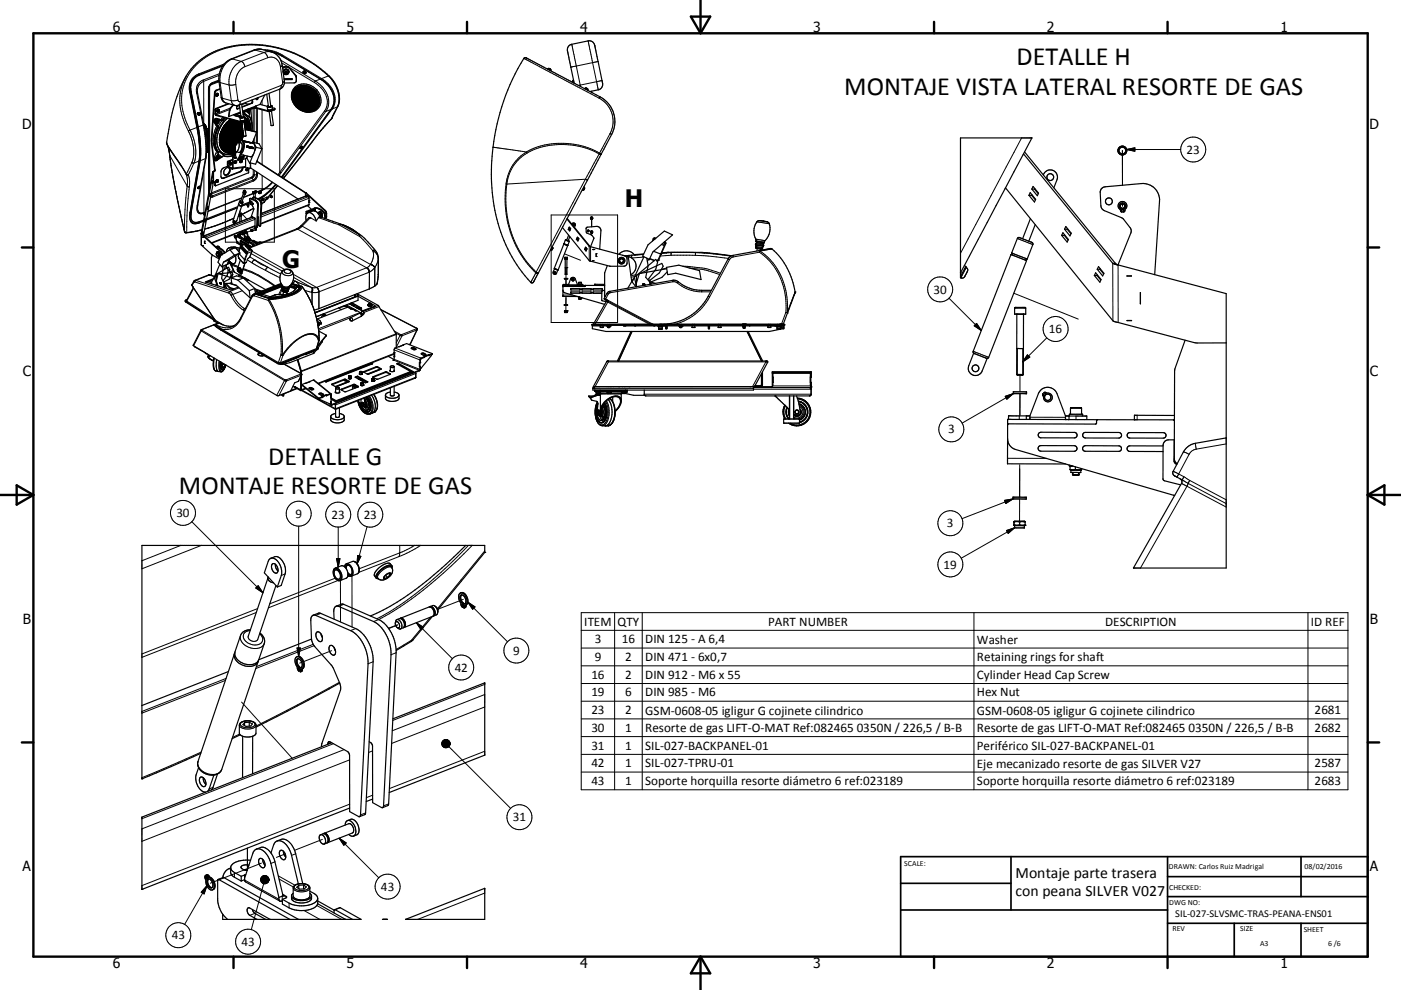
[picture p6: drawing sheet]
<svg xmlns="http://www.w3.org/2000/svg" width="420mm" height="297mm" viewBox="0 0 420 297" stroke-linecap="round" stroke-linejoin="round" font-family="sans-serif">
<defs><g id="words">
<g font-size="7.9">
<text x="304.8" y="19.6">DETALLE H</text>
<text x="253.1" y="28.5">MONTAJE VISTA LATERAL RESORTE DE GAS</text>
<text x="80.4" y="139.4">DETALLE G</text>
<text x="53.6" y="148.3">MONTAJE RESORTE DE GAS</text>
</g>
<g font-size="7.2">
<text x="187.4" y="62.1">H</text>
<text x="84.6" y="80.3">G</text>
</g>
<g font-size="4.7">
<text x="304.5" y="263.4">Montaje parte trasera</text>
<text x="304.5" y="268.8">con peana SILVER V027</text>
</g>
<g font-size="4.2">
<text x="33.9" y="9.6">6</text>
<text x="103.9" y="9.6">5</text>
<text x="173.9" y="9.6">4</text>
<text x="243.8" y="9.6">3</text>
<text x="313.9" y="9.6">2</text>
<text x="383.9" y="9.6">1</text>
<text x="6.7" y="38.7">D</text>
<text x="410.5" y="38.7">D</text>
<text x="6.9" y="112.9">C</text>
<text x="410.7" y="112.9">C</text>
<text x="6.9" y="187.1">B</text>
<text x="410.7" y="187.1">B</text>
<text x="6.8" y="261.4">A</text>
<text x="410.7" y="261.4">A</text>
<text x="33.9" y="290.4">6</text>
<text x="103.9" y="290.4">5</text>
<text x="173.9" y="290.4">4</text>
<text x="243.8" y="290.4">3</text>
<text x="313.9" y="290.4">2</text>
<text x="383.9" y="290.4">1</text>
</g>
<g font-size="3.9">
<text x="355.8" y="46.1">23</text>
<text x="279.8" y="88.1">30</text>
<text x="314.5" y="100">16</text>
<text x="284.2" y="130">3</text>
<text x="52.9" y="155.1">30</text>
<text x="88.6" y="155.4">9</text>
<text x="99.4" y="155.6">23</text>
<text x="109.1" y="155.7">23</text>
<text x="283.9" y="158.2">3</text>
<text x="282.9" y="170.6">19</text>
<text x="175.2" y="187.7">ITEM</text>
<text x="185.2" y="187.7">QTY</text>
<text x="230.3" y="187.7">PART NUMBER</text>
<text x="331.3" y="187.7">DESCRIPTION</text>
<text x="393" y="187.7">ID REF</text>
<text x="153.8" y="196.4">9</text>
<text x="178.3" y="193">3</text>
<text x="186.4" y="193">16</text>
<text x="193.5" y="193">DIN 125 - A 6,4</text>
<text x="292.9" y="193.1">Washer</text>
<text x="136.3" y="201.5">42</text>
<text x="177.3" y="203.6">16</text>
<text x="178.3" y="198.4">9</text>
<text x="187.5" y="198.4">2</text>
<text x="187.5" y="203.6">2</text>
<text x="193.5" y="198.4">DIN 471 - 6x0,7</text>
<text x="193.5" y="203.6">DIN 912 - M6 x 55</text>
<text x="292.9" y="198.4">Retaining rings for shaft</text>
<text x="292.9" y="203.7">Cylinder Head Cap Screw</text>
<text x="177.3" y="209">19</text>
<text x="187.5" y="209">6</text>
<text x="193.5" y="209">DIN 985 - M6</text>
<text x="292.9" y="209">Hex Nut</text>
<text x="177.3" y="214.3">23</text>
<text x="187.5" y="214.3">2</text>
<text x="193.5" y="214.4">GSM-0608-05 igligur G cojinete cilindrico</text>
<text x="292.9" y="214.4">GSM-0608-05 igligur G cojinete cilindrico</text>
<text x="394.1" y="214.3">2681</text>
<text x="177.3" y="219.6">30</text>
<text x="187.5" y="219.6">1</text>
<text x="193.5" y="219.7">Resorte de gas LIFT-O-MAT Ref:082465</text>
<text x="256.9" y="219.7">0350N / 226,5 / B-B</text>
<text x="292.9" y="219.7">Resorte de gas LIFT-O-MAT Ref:082465</text>
<text x="356.4" y="219.7">0350N / 226,5 / B-B</text>
<text x="394.1" y="219.6">2682</text>
<text x="177.3" y="224.9">31</text>
<text x="187.5" y="224.9">1</text>
<text x="193.5" y="224.9">SIL-027-BACKPANEL-01</text>
<text x="292.9" y="225">Periférico SIL-027-BACKPANEL-01</text>
<text x="177.3" y="230.2">42</text>
<text x="187.5" y="230.2">1</text>
<text x="193.5" y="230.2">SIL-027-TPRU-01</text>
<text x="292.9" y="230.3">Eje mecanizado resorte de gas SILVER V27</text>
<text x="394.1" y="230.2">2587</text>
<text x="177.3" y="235.5">43</text>
<text x="187.5" y="235.5">1</text>
<text x="193.5" y="235.6">Soporte horquilla resorte diámetro 6 ref:023189</text>
<text x="292.9" y="235.6">Soporte horquilla resorte diámetro 6 ref:023189</text>
<text x="394.1" y="235.5">2683</text>
<text x="153.8" y="246.4">31</text>
<text x="114.2" y="267.2">43</text>
<text x="51.5" y="281.9">43</text>
<text x="72.4" y="283.7">43</text>
</g>
<text font-size="3.1" x="352.3" y="275.3">SIL-027-SLVSMC-TRAS-PEANA-ENS01</text>
<g font-size="2.4">
<text x="271.1" y="259.7">SCALE:</text>
<text x="350.4" y="260.8">DRAWN: Carlos Ruiz Madrigal</text>
<text x="391.1" y="260.6">08/02/2016</text>
<text x="350.5" y="267">CHECKED:</text>
<text x="350.5" y="271.4">DWG NO:</text>
<text x="351.5" y="279.3">REV</text>
<text x="371.9" y="279.4">SIZE</text>
<text x="390.9" y="279.6">SHEET</text>
<text x="377.8" y="283.9">A3</text>
<text x="398.2" y="283.8">6 /6</text>
</g>
</g></defs>
<g fill="none" stroke="#000" stroke-width=".3">
<path d="M67 19.5l-7.4 2.9a4.2 4.2 0 0 0-2.7 4.1M67.2 19.2l-7.7 3M69.6 17.7h-.3M69.6 17.7a6.8 6.8 0 0 0-3.6 7.1M69.6 17.7l2.7 .7M72.3 18.4a6.8 6.8 0 0 0-3.6 7.1M72.3 18.4l.7 .6 .4 1M76.1 15h.4M76.5 15l-6.9 2.7M76.5 15l2.7 .7M78.7 14.9l-1.3-.1-.9 .2M79 14.9a10.5 10.5 0 0 1 5.7 1.7"/>
<path d="M79.2 15.7l-6.9 2.7M79.2 15.7a1.96 1.96 0 0 1 1 1.6M79.9 15.2a10.3 10.3 0 0 1 4.7 1.6M80.2 17.3l-6.8 2.7M80.2 17.3a2.85 2.85 0 0 1 3.9 2.8M81.4 15.6l-1.3-.1-.9 .2M84.2 18.1l10.3 6.2M84.4 18.8l2 1.2M84.6 19.6l-.5 .5M84.6 16.8l11.7 7M84.6 16.8v.1M84.7 16.6l-.1 .2"/>
<path d="M84.7 16.6l11.7 7M85.3 20v.2M86.2 20l-.1 .2M157.1 17.5l22.8 12.1a7.9 7.9 0 0 1 3 10.5M171.4 13.3l2.6 12.2M176.3 12.3h.1M176.3 12.3l2.6 12.2M179.3 18.5l-8.2 1.6M179.3 18.4v.1M55.9 22.7a15.8 15.8 0 0 0 .1 15.6l.5 1M56.5 39.3a14.2 14.2 0 0 1 1.6 7.2l-.6 2.2M56.8 27.5l.2 .1"/>
<path d="M56.8 27.5l2.2 10.8M57 39a13.1 13.1 0 0 1 1.2 9.7l-.1 .2M57 39l-.5 .3M57.1 28h.1M57.1 28l2.1 10.5M57.2 25.6l-.1 2.4M57.3 27.5v.2M57.8 24.1l-.7 1.2-.2 1.3M59 27.9l.2 .2M59 27.9l1.9 9.6M59 38.3l.6 4a19.7 19.7 0 0 1 0 6M59 38.3h.1"/>
<path d="M59 38.3l-2 .7M59.1 38.3h.1M59.2 38.5h.1M59.2 38.5l.7 5.6M59.3 33.9a.39 .39 0 0 0 .2 .4 .39 .39 0 0 0 .4-.1M59.4 38.4l-.2 .1M59.5 22.2l.1 .4M59.5 22.2a4.4 4.4 0 0 0-2.7 5.3M60.9 37.5l.3 .2M60.9 37.5a31.8 31.8 0 0 1 .7 10.1M60.9 37.5l-1.5 .6M60.9 24l.2 .4"/>
<path d="M60.9 24a3.2 3.2 0 0 0-1.9 3.9M61.1 24.4a2.97 2.97 0 0 0-1.9 2.9M61.1 24.4v12.7M62.1 40h.1M62.1 40l-.2 .1M62.1 40v.4M62.5 26.7v31.4M62.6 26.6l-.1 .1M62.6 26.6h.1M62.6 26.5v.1M62.6 26.5l.1 30.8M62.7 26.2l-.1 .3"/>
<path d="M62.7 26.1v.1M62.7 26.2v30.8M62.7 26.2h.1M62.8 26.1l-.1 .1M62.8 26.1l.1 30.1M62.8 26.1h.1M63.2 25.3l-.1 .1M63.3 25.5l-.5 .6M63.3 25.2l-.1 .1M63.3 25.2v.3M63.6 25l-.4 .3M63.6 25l-.3 .2"/>
<path d="M63.7 24.8l-.1 .2M63.7 24.8a2.1 2.1 0 0 0-1.2 1.9M64.2 36.7l.2 .1M64.3 27.8l.1 .1M64.4 33h.2M64.7 32.5l.1 .1M64.8 27.1h.2M64.9 35.5l.2 .2M64.9 36.1h.1M65 36.2h.1M65.3 36.6h.3l-.2 .3zM65.3 28.1a.42 .42 0 0 0-.4 .2 .42 .42 0 0 0 0 .5"/>
<path d="M65.4 38.1v.1M65.4 38.2a7.2 7.2 0 0 0 0 7.5M65.4 38.2l.1 .1M65.5 36.3a.4 .4 0 0 0-.4 .2 .4 .4 0 0 0 0 .4M65.5 38.3h.1M65.5 38.3a7.1 7.1 0 0 0 .1 7.3M65.5 38.3l.1 .2M65.6 32.9a.4 .4 0 0 0-.4 .2 .4 .4 0 0 0 0 .5M65.6 24l-1.9 .8M65.6 24.3l-2.3 .9M65.6 24.2l-2 .8M65.7 22.6l-4.6 1.8"/>
<path d="M65.8 22.1l-4.9 1.9M66 24.8l.7 4.7M66 24.8l-.3-.3-2.4 1M66 24.8l2.7 .7M66.3 29.2l.4 .3M66.6 37.3a6.7 6.7 0 0 0-.4 8.1 3.6 3.6 0 0 0 4.6 .3M66.7 29.5l.4 1 .6 .4M66.7 29.5l2.6 .7M66.7 36.1h.1M66.7 36.1l.1 .1M66.8 36.2h.1M66.9 36.2l.1 .1"/>
<path d="M67.4 35.4l-.7 .7M67.6 35.4l-.7 .8M68.1 35.5l-1.2 1.4M68.2 35.6a7.9 7.9 0 0 0-2.6 9.2 3.5 3.5 0 0 0 5.1 .9M68.7 25.5l.6 4.7M68.8 33.1h.1M68.8 32.9l-4 1.5v.2M69 32.4l-4.5 1.7M69.1 32.4h.1M69.3 30.2l.3 .8 .8 .6M70.7 25.3l-2 .2M70.7 25.3l.6 4.7"/>
<path d="M70.8 34.3v.2M71.1 32.6l.2 .1M71.3 30l-2 .2M71.3 30l.3 .4 .4 .1M71.8 31.7l-.8 .3M71.9 34.1h.2M72 30.5l-.1 .7-.3 .3M72 34h.1M72.1 36.5v.1M72.9 34.2a3.8 3.8 0 0 1 2.2 3.8M72.9 34.3l1 .7 .9 1.5M72.9 33.7l.3 .1"/>
<path d="M73.1 36.3v.3M73.1 33.6h.1M73.2 33.8l-.2 .1M73.2 33.6h.1M73.2 33.6v.2M73.3 34.1l1.2 .9M73.4 20a5.1 5.1 0 0 0-2.7 5.3M73.7 31l-1.2 .4M73.9 36v.2M74 33.3l.1 .1M74.1 33.2v.1M74.1 33.3l.1 .1"/>
<path d="M74.6 34.9a5.9 5.9 0 0 1 .9 4.3M74.6 33l-.1 .3-.1-.2M75 36.9l.1 1.1M75.1 38.6l-.1 .5M75.1 38.6v.5M75.1 38v.6M75.4 30.9l.1 .1M75.4 32.4l.1 .2M75.6 30.5h.2M75.9 32.5v6.8M76.2 32.5v6.9M76.8 29.5v.3"/>
<path d="M76.8 32.5l.1 7M76.9 39.9v3M76.9 32.3l.1 .2M77.1 29.7h.2M77.2 29.4v.2M77.2 32.6v10.4M78.6 32.9v16.5M78.6 30.1v1.4M80.3 33.2v.2M81.3 33.1v.2M82.1 32.8v.2M84.1 20.1l.6 4.6"/>
<path d="M84.3 25.6l-.1 .7-.3 .4v25M84.3 25.6l-12.3 4.9M84.7 24.7l-.1 .6-.3 .3M84.8 20.3v.2M85 21.6a.75 .75 0 0 1 .8-.7 .75 .75 0 0 1 .7 .7M85.2 24.3l-.5 .4M86.7 20.4v-.2l7.6 4.6M87.8 29.5l.1 .1M87.9 28.7l-.1 .5M87.9 30l.1 .1M88.1 30.5l.1 .2M88.1 27.8l-.2 .5"/>
<path d="M88.3 31l.3 .5M88.4 27.4l-.1 .1M88.7 26.7h.1M88.7 22.6v.2M88.7 31.6v.3l.3 .1M88.7 26.7l.3 .1M88.7 26.5v.3M88.7 26.5h.2M88.8 27l-.2 .2M88.8 26.4h.1M88.8 26.4l-.1 .1M88.8 26.4h-.1"/>
<path d="M88.8 23v.2M88.9 26.4h.1M88.9 24v.2M88.9 31.8l.4 .4M88.9 31.6h.1M88.9 26.5h.1M89 31.7h.1M89 26.4v.1M89 26.5h.1M89.1 26.7l-.2 .2M89.5 26.5l-.2 .1M89.6 32.5l.2 .1"/>
<path d="M90 26.4h-.2M90 32.7l.9 .4M90.3 28.5l-.1 .2M90.5 26.3h-.2M90.6 26.2h.2M91 21.5a.41 .41 0 0 0 .2 .4 .41 .41 0 0 0 .5-.1M91.1 33.2l.3 .1M91.2 26.3h.1M91.2 21.4h.3l.1 .2-.3 .1zM91.6 21.6l-.1 .1M91.7 26.3l.3 .1M91.8 33.3h.1"/>
<path d="M92.2 26.4l.8 .4M92.2 33.3h.2M92.8 33.3h-.2M93 28.9l-.1 .2M93.2 33.2h-.1M93.2 27l.2 .1M93.7 33h-.1M93.8 27.4l.4 .4M93.9 32.8l.3-.1v.1M94.2 27.5l.3 .2M94.2 27.4h.1M94.2 27.3l.2 .1"/>
<path d="M94.2 27.3h.4M94.3 24.8a6.3 6.3 0 0 1 3.3 8.1l-.3 .4M94.3 27.4h-.1M94.3 27.3l.3 .2M94.4 27.4l.2 .2M94.4 28.1l.3 .5M94.5 32.4l-.2 .1M94.5 32.6l.1 .2M94.5 32.6h.1M94.5 24.3l-.2 .5M94.5 24.3a6.8 6.8 0 0 1 3.4 8.7l-.2 .4M94.5 27.7h.1"/>
<path d="M94.6 27.6l-.1 .1M94.6 27.5v.1M94.6 32.8l-.4 .1M94.6 32.8v.1M94.6 27.3v.1M94.6 27.4v.1M94.8 32l-.1 .1M94.9 28.9l.1 .2M95.1 29.4v.2M95.1 31.3l-.1 .4M95.2 30v.1M95.2 30.4v.5"/>
<path d="M96 23.7l-1.5 .6M96.3 23.8a6.7 6.7 0 0 1 3.6 7.9l-.5 .9M96.4 23.6l-.1 .2M96.4 23.6a7 7 0 0 1 3.7 8.2l-.5 .9M97.3 33.3l.4 .1M97.3 33.3l-13.4 18.4M97.7 33.4l-13.4 18.4M98.5 22.8l-2.1 .8M98.5 22.8a32.6 32.6 0 0 0-33-7.6 15.7 15.7 0 0 0-10.8 17.4l1 3.7 1.3 2.7M98.5 22.8a8.8 8.8 0 0 1 2.6 9.3M98.6 22.7l-.1 .1M99.2 32.8l-1.5 .6"/>
<path d="M99.4 35.6l-4.9 5.6M99.4 32.6l.2 .1M99.4 32.6l-14.7 20.2M99.5 35.5l-.1 .1M99.6 32.7l-14.7 20.2M101.1 32.1l-1.5 .6M101.1 32.1l-1.7 3.5M101.3 32l-.2 .1M164.4 20.6h.1M164.4 20.6l.7 .4M172 24.3l-.4 .1M174 25.5l-.6 .1"/>
<path d="M174 25.5l.1 .5M175.5 26.5h.1M175.5 26.5l.7 .4M176.2 26.9h.1M178.9 24.5l-4.9 1M178.9 24.5l.5 2.5M179.9 29.1l-.3 .3M179.9 29.1h.1M180.5 24.2l-1.6 .3M180.5 24.2h.1M49.9 42.8v.1M49.9 42.8h.1"/>
<path d="M49.9 42.8l.8 1.5 5.2 7.9M50 42.7l-.1 .1M50.4 43.9l.5 2.7M50.9 46.6l1.5 9.4 2.9 13.5M50.9 46.6h.1M50.9 46.6l5.2 9.2M54.4 49.9l1.4 2.4M55.8 52.3l.6 .2M55.8 52.3a6.8 6.8 0 0 1 .3 3.5M55.9 52.2l.5 .3M55.9 52.2l-.1 .1M56.1 55.8l.3 .3 .4-.1"/>
<path d="M56.1 55.8l-.6 7-.2 6.7M56.4 52.5a7.2 7.2 0 0 1 .4 3.5M56.8 56l-.7 7-.1 6.8M57.5 48.7l.6 .2M57.5 48.7l-1.6 3.5M58.1 48.9l-1.7 3.6M59.6 56.5h.1M59.6 48.3l-2.7 15.5M59.6 48.3l-1.5 .6M59.7 48.2l-.1 .1M59.9 56.3l-.3 .2M59.9 56.3h.1"/>
<path d="M59.9 56.3l-.2 .2M59.9 56l.1 .1M59.9 56l-.5 .5M60 47.6l-.2 .1M61.1 51v12.8M61.6 47.6l-2.5 14M61.6 47.6l-1.6 .6M61.8 47.3l-.2 .3M61.9 40.2h.1M61.9 45.6h.1M61.9 45.6l.2-.2v.2M61.9 40.2l.2 .2"/>
<path d="M62.1 40.4h.1M63.3 58.2h.1M63.4 58.1v.1M63.4 41.6l.1 .1M63.4 58.2l.3 .6M63.4 43.1h.2M63.7 58.8l.1 .3M63.7 58.8h-.5M63.8 59.1l-.6 .1M63.9 51.5l.1 3.2M64 51.6v3.2M64.1 51.4l.1 .1"/>
<path d="M64.2 47.3l.2 .2M64.3 50.9l.2 .1M64.4 54.7l.1 .1M64.4 55.6h.1M64.7 47.6l.2 .1M65.3 54a.4 .4 0 0 0-.4 .2 .4 .4 0 0 0 0 .5M65.3 46.7h.1M65.4 45.7h.1M65.4 46.7h.1M65.5 45.7h-.1M65.5 46.8a.42 .42 0 0 0-.4 .2 .42 .42 0 0 0 0 .5M65.5 45.6v.1"/>
<path d="M65.6 45.6h-.1M65.6 45.4v.2M66.9 46.4l.2 .1M66.9 53.4l.2 .1M67 46.7l1.3 .2 1.5-.2M67.6 56.6h14.7v16h-14.7zM68.2 48.6h.1M68.3 48.4l.1 .1M69.7 50.4h-.2M69.8 49l-1.6 .5M69.8 49.3l-1.3 .6v.1M70.1 46.2l.1 .1"/>
<path d="M70.8 45.6l-.3 .9M70.9 48.6l-.7 .2M71.7 47.4h.1M71.9 51.5l.1 .1M72.3 46.4l-.2 .1M72.5 59.5l-10.1 4M72.5 41.9l-.5 .9M72.5 59.3l-10.1 4M72.8 50.3h.1M72.9 46.5l.1 .2M73.4 42.4h.1M73.6 42.5h.1"/>
<path d="M73.6 49.9l-3.8 .5M73.7 42.5h.1M73.7 57.8l-.2 .1M73.8 42.6h.1M74.1 46.8l-.3 .7M74.1 44v.1M74.1 44.1h.1M74.1 44h.1M74.1 43.9h.1M74.1 43.9l.1 .1M74.1 44.1l.1 .1M74.2 43.9h.1"/>
<path d="M74.3 46.8l-.3 .7M74.4 50.5a.41 .41 0 0 0-.5 .2 .41 .41 0 0 0 .1 .5M74.4 44h.1M74.5 43.9h.1M74.6 44l.1 .1M74.6 42.7l.1 .1M74.7 44h.1M74.7 42.7v.1M75 42.8l.1 .1M75 48.9v1.5M75.2 48.9v1.5M75.2 59.5l-.2 .1"/>
<path d="M75.4 44.2h.1M75.5 44.2h.1M75.5 53.1l-12.1 4.8M75.5 53.1l.1 .3M75.6 53.4l-12.2 4.8M75.6 53.4l.3 .6M75.7 42.9l-.1 .1M75.8 44.3l.1 .2M75.8 44.3h.1M75.9 58l-2.8 1.1M75.9 44.2v.1M75.9 42.3v.3"/>
<path d="M75.9 54l.1 .3M75.9 54l-12.2 4.8M75.9 52.5l-.4 .6M75.9 50.9v1.6M76 58.1l-3 1.2M76 54.3l-12.2 4.8M76.1 57.9v.1M76.1 58.1v1.8M76.1 42.8l-.3 .2M76.2 59.1l-.2 .1M76.2 41.5v1.3M76.2 51.1v1.3"/>
<path d="M76.2 52.4l-.3 .1M76.2 52.4l-.1 .6-.5 .4M76.2 52.4l.7 .1M76.5 57.9l-.1 .1M76.6 57.7v.1M76.6 57.9v2.2M76.9 51.5v1M76.9 52.5a1.82 1.82 0 0 1-1 1.5M77.2 52.4l-.3 .1M77.2 47.9v.6M77.2 51.7v.7M77.2 52.4a2.12 2.12 0 0 1-1.2 1.9"/>
<path d="M78 57.9l.2-.1-.3 .2zM78.3 57.6l-.4 .1-.2 .3M78.5 60l-.4 .2M78.6 57v.1M78.6 57.1l-1.8 .7M78.6 52.7v4.2M78.6 56.9v.1M78.6 56.9l-1.7 .7M79.9 59.7l-.8 1M81.3 58.9l-1.1 .4M81.5 59.2h-.1M81.6 54.6l-1.4 1.4-1.6 .9"/>
<path d="M81.8 54.7l-1.5 1.4-1.7 1M82.7 55.4l-2.7 2.7-2.4 1.6M82.8 55.4l-3.1 3.1-2.2 1.4M83.2 55.7l-3 3.6M83.9 51.7l.4 .1M83.9 51.7l-.6 .8M84.3 51.8l-.7 .8M84.7 52.8h.1M84.7 52.8l-.3 .3M84.7 52.8l.1 .1M84.8 52.9h.1M84.9 52.9l-.3 .3"/>
<path d="M90.4 44.5v.1M90.5 44.3l-.1 .3M90.5 44.3h.1M90.6 44.3l-.2 .2M90.6 44l-.4 .2-.2 .3M91.6 57.9v1M91.7 58v.8M92 58.8l-13.7 5.3M92.4 59l-14.1 5.5M92.6 59.5l-14.3 5.6M94.5 41.2l-9.6 12.3M94.6 41.2h-.1"/>
<path d="M147.8 44.2h.1M147.8 44.2l10 1.4M151.7 55.1l.3 .1M151.7 55.1a31 31 0 0 0 8.9 26.8M152 55.2a30.5 30.5 0 0 0 8.7 26.4M157.8 45.6l.2 .3M157.8 45.6a12.7 12.7 0 0 0-6.1 9.5M157.8 45.6a23.1 23.1 0 0 1 22 .3M158 45.9a12.3 12.3 0 0 0-6 9.3M158 45.9a22.8 22.8 0 0 1 21.6 .3M174.8 57h.1M174.8 56.9v.1"/>
<path d="M175.2 56.2l-.4 .7M175.5 53.8l-14.8 27.8M175.5 53.8l.6 .2M175.5 53.8l-23.5 1.4M176.2 54h-.1M179.6 46.2l-4.1 7.6M179.8 45.9l-.2 .3M179.8 45.9l.5 .3h-.7M182.9 40.1l-3.1 5.8M182.9 40.1l.5 .2M306.3 41.4l-18.3 34.6M336.5 45.2v1"/>
<path d="M336.5 46.5v9.1M337.7 44.9h16.3M337.7 44.9l2.5-.6v1.1zM55.3 69.5h.1M55.3 69.5l.3 .3h.4M56 69.8l-.2 .1M56.9 64.9a1.8 1.8 0 0 0 .7 1.9 1.8 1.8 0 0 0 2.1 0l1.3-.5M56.9 63.8a2.66 2.66 0 0 0 1 3.3l.8 .1 1-.3M56.9 64.4l.4 1M57 63.8h-.1M57 63.8l.2 1.2M57 63.7v.1"/>
<path d="M57.3 63.2v.4M59.1 61.6a1.82 1.82 0 0 0 .9 2.5l1.1-.2M59.2 62.3a1.31 1.31 0 0 0 .5 1.4 1.31 1.31 0 0 0 1.4 .1M59.3 61.4l-.2 .2M59.7 66.6v.3M60.4 70.3v3.3M60.5 70v.1M60.5 68.9l-4.5 .9M61 66.4l-1.3 .5M61.1 63.8v.1M61.4 64.2l-.1 .2M61.5 63.8l-.4 .1"/>
<path d="M61.5 63.6l-.4 .2M65.1 73.9l.2 .1M65.4 75.6h-.1M65.4 75.8v.1M65.5 75.7h.1M65.6 75.9v.1M66.2 75.4l-.2 .1M66.5 76.4h-.1M68.7 78.3h-.2M69 78.6l-.7 .2M69 78.7l.1 .2M69.1 79l.3 .6"/>
<path d="M69.1 78.9l.2 .3M69.1 78.8v.1M69.3 79.2l.1 .4M69.3 79.2l2.1 .8M69.4 79.6l.9 2.1M69.4 79.6l1.9 .6M69.7 74.3h.8M70 65.9a.59 .59 0 0 0 .4 .5 .59 .59 0 0 0 .6-.2M70.1 65.5l-3.4 1.4-5.3 1.8M70.4 74.4l-.4 .1M70.5 70.8h-.1M70.5 74.3h.1"/>
<path d="M70.5 74.2v.1M70.5 74.2l1.4 .3M70.6 71l-.1 .1M70.6 67h-.2M70.7 74.5l.3 .2M70.8 74.6l.2 .1M71 74.7l.7 .4M71 72.8l.9 .5M71.1 70.8l-.2 .1M71.2 62.3l-9.3 3.7M71.3 70.5h.1M71.4 76.3h.1"/>
<path d="M71.5 76.2v.8l.3 .7M71.5 70.6v.2M71.8 64.7l-.3 .1M71.8 60.5a.58 .58 0 0 0 .4 .5 .58 .58 0 0 0 .6-.2M71.8 77.7h.1M71.8 77.7l.9 1M71.8 63.3l2.2 2.4M71.8 64.2l.6 .1-.4 .1zM72 70.7v.2l1.4 .9M72.1 69.6v.9M72.1 73.5v.4M72.1 60.5l.2 .2 .2-.1"/>
<path d="M72.1 73.8h.1M72.1 73.8l-.5 1.8M72.2 60.3h-.1a.36 .36 0 0 0 .1 .5 .36 .36 0 0 0 .5-.3l-.1-.1M72.2 73.6l.3 .1M72.3 73.8l1.7 1.8M72.3 73.8h-.2M72.4 64.2v.1M72.4 72.4l-.2 .1M72.4 73.1l-.2 .1M72.5 73.7l1.6 1.8M72.5 73.7l-.2 .1M72.7 70.2l-2 .8"/>
<path d="M72.7 78.7l.1 .1M73.3 70.2h-.2M73.4 70.8l.7 .4M73.4 70.9l.9 .6M73.5 78.9l-.5 1.7M73.5 73.1l.2 .1M73.6 71.6v.2M73.6 71.6h.1M73.7 69.8l-.4 .2M73.7 73.2h.1M73.7 73.2l1.7 1.8M73.7 73.2l-1.2 .5"/>
<path d="M73.9 71.9v.2M74 75.6v.3M74 75.9l-.7 2-.1 1-.5-.2M74 75.9l.2 .1M74.1 75.5l.1 .5M74.1 75.5l-.1 .1M74.1 71.3h.1M74.1 78l1.5 .9M74.1 71.2l.6 .1M74.1 71.3l.2 .1M74.1 71.2v.1M74.1 78l-.3 .8"/>
<path d="M74.1 69.8l-.1 .1M74.2 76h.1M74.2 76l-.9 3M74.2 73.4l-.1 .1M74.4 61.6h-.1M74.5 72.9h.1M74.5 61.9l-.1 .1M74.5 72.3l1.8 .9M74.7 71.3l-.3 .1M74.8 72.6l-.3 .1M74.8 71.3l-.5 .2M74.8 77.2l-.7 .8"/>
<path d="M74.9 77.2h-.1M74.9 77.1l1.6 .9M74.9 60.8l-2.4 1M74.9 60.9l-2.5 1M75.1 72l1.7 1M75.3 69.2l-1.2 .5M75.3 76.1l9.3 5.2M75.4 75l.1 .4M75.4 75l-1.3 .5M75.4 75h.1M75.5 75.5l-.7 1.7M75.5 75.5l-1.3 .5"/>
<path d="M75.5 75.4v.1M75.5 75.4l9.8 5.5M75.6 78.9l8.3 4.4M75.7 65.1h-.2M75.7 61.1l-1.2 .5M75.8 73.6v.2M75.8 65.1l-14.6 5.7M76 62.5l-3.7 1.9-.6-.1M76.1 72.1l-.2 .1M76.2 65.4l-14.7 5.7M76.5 65.8l-14.6 5.7M76.5 67.7l-13.1 5.1"/>
<path d="M76.5 78l3.9 2.2M76.5 78a.82 .82 0 0 0-.9 .9M76.5 78l1.6 1.2 2.3 1M76.7 60.2l-.2 .1M77.1 68.1l-.2 .1M77.3 73.2v.1M77.4 65.4l-.1 .1M77.4 67.3l-.2 .1M77.5 61.6l-.3 .1M78.1 67.7l-.2 .1M78.5 61.2l-.3 .1M79.1 60.7h.1"/>
<path d="M79.1 60.7l-.6 .4M79.2 60.6l-.1 .1M88.9 68.7l.4 .1M89.3 68.8l-14.4 5.6M89.3 68.8l20.6 11.5M90.2 67.8h.4M90.6 67.8l-1.3 1M90.6 67.8l20.5 11.5M91.8 64l.2 .2-.2-.1M91.8 63.6l.2 .1M91.9 63.4l.2 .1M92.1 63.7l.1 .2"/>
<path d="M92.6 65.4h.6M92.6 61.3l-14.4 5.7M92.8 63.4l.1 .2M93.2 65.4l-.4 .1-2.2 2.3M94.2 62.8l.1 .2M94.3 63.2v.1M94.4 63.1l-.3 .1M95.4 65.3h.2M95.4 65.3l-.6 1-1.6-.9M95.5 65.2l.1 .1M95.5 65.2l-.1 .1M95.6 65.3l1.5 .5a47.1 47.1 0 0 1 10.8 5.2l3.8 4.2"/>
<path d="M95.9 63.6h.1M96 65.1l-.5 .1M96.1 65.1l-.5 .2M96.2 63.7h-.1M96.3 63.9h-.1M97.5 63.1l-.2 .1M97.9 65h-.1M97.9 64.1h-.1M102.3 67.4l5.3 2.9M103.6 67.8l2.1 1.2M105.7 69l.8 .4M105.8 68.9l-.1 .1"/>
<path d="M111.1 79.3l.3 .2M111.1 79.3l-1.1 1M111.1 79.3h.1M111.4 79.5l.4 .2M111.5 79.5l.1 .1M111.6 79.6l.2 .1M111.7 79.5l.6 .6M111.7 75.2a4.7 4.7 0 0 1-.6 4.1M111.7 75.2l1.2 .9 .5 1.2v5.1M111.7 75.2l.4-.2 .5 .2M111.8 79.7l.2 .2M111.8 79.7l.3 .3"/>
<path d="M112 79.8l.2 .2M112.1 80l.2 .1M113.4 77.6l-.3 1.3-.7 1.3M165.2 64.5h20v32.3h-20zM165.6 74.3l-.3 .7M165.7 74.2l-.1 .1M165.7 74.2h.1M169.2 76.2l4.9 1.9M169.3 77.3h.8M169.5 77.7h.5M169.5 72l1.1 .5M170.6 72.5h.1"/>
<path d="M176.6 73.9l.1 4.3M177.1 74v4.3M177.4 65.4v.3M177.4 65.8v2.3M177.4 69.4v.2M187.7 76.8h.1M188.5 76.6l-.1 .4M189.5 76.6l-.1 .8 3.6-.3M190.2 76.5h.2M190.3 76.4h.1M190.4 76.4v.1M190.4 76.5h.1"/>
<path d="M192.9 76.3l-2.5 .2M194.8 77.5l1.5 .6M195.8 71.7h.1M195.8 71.7h.2M196 71.7l-.2 .4M196.3 71.6h.1M196.3 71.6l-.3 .1M196.4 71.5l-.1 .1M196.4 71.4v.1M199.1 72.7h.2M199.3 72.7l.1 .4M199.3 72.6v.1"/>
<path d="M199.3 72.6h.1M199.4 72.6h-.1M199.4 73.1h.2M199.4 73.1l-2.1 4.9-.4 .2M199.7 75.9h.1M199.7 75.9l-1.4 .1M201.2 75.9v.7M201.2 76.6h7.3M201.2 76.6l-3.2 .2M204.7 79.9l2.9 .2a23.4 23.4 0 0 1 8.4 1.9M208.4 75.8h.1M208.5 75.8v.8"/>
<path d="M208.5 76.6l9.9 .9M211.2 75.9h.1M218.3 77.7h.1M218.4 77.7l.3 .2M218.7 77.9l-6 11.2M219.8 76.6v.5M219.8 77.1l-1.1 .8M226.5 73.4h.1M226.5 73.4l2.4 .4M226.6 74.2l2 .4M226.6 73.5l2.2 .4M226.6 73.9l2 .4"/>
<path d="M226.6 73.1l2.3 .4M226.6 71.8l2.7 .4M226.7 72.3l2.4 .3M226.8 72.8l2 .4M226.9 66.6l3.7 .5M227.7 66.2l2.4 .4M227.7 75.7l-7.9 1.4M227.7 75.7a19.8 19.8 0 0 1 7.9 18M227.9 75.3a20.1 20.1 0 0 1 8.1 18.4M227.9 75.3l-.2 .4M227.9 75.3l-.3-.1 .1 .5M228.7 73.1l.1 .1"/>
<path d="M228.8 73.9h.1M228.9 73.8h.1M230.6 67.1h.1M231.4 74.7l-3.5 .6M305 71.6l4.6 1.8M309.6 73.4h.1M333.6 79l.1 17.2M335.2 79.5v17.3M336.5 60.9v.9M55.7 90.5v.1M57.6 85.3v.3M57.6 85.6l.2 .3"/>
<path d="M57.6 85.6v.1M57.8 85.9l.2 .4M57.8 85.9v.1M58 86.3l6.5 9.8M58 86.3v.1M58.1 84.4v.3M58.1 86.5l-2.1 3.8M58.1 84.7l-.5 .9M58.4 84.6l10.2 3.3M58.4 84.6l-.3 .1M58.5 84.1h.2M58.7 84.1l10.2 3.4"/>
<path d="M58.7 84.1l-.3 .5M60.3 99v.3M60.3 99.3l25 14.9M60.3 99.3l-2.3 4.4M60.4 98.9h.1M60.5 99h.1M60.5 98.9v.1M60.5 99l-.2 .3M60.5 99l24.9 15M60.5 98.9h.1M62.3 84.5h.1M62.5 82.5h.4"/>
<path d="M62.6 84.5l-.6 .2M62.9 84.4l-.2 .1M63.9 95.8v.1M64.2 97.5l-3.7 1.4M64.2 97.4v.1M64.2 96.2v.1M64.3 83l-1.5-.5-4.1 1.6M64.7 97.4a5.4 5.4 0 0 0 4.8 .6M65.4 96.9h.1M66.2 98.9v.1M67.4 85.2l.7 1.4M67.4 85.2h-.1"/>
<path d="M67.4 85v.2M68.6 87.9l.7 .7M68.7 81.7l-.4 .2M68.9 87.5l.9 .8M68.9 87.5l-.3 .4M69.3 88.6a10.6 10.6 0 0 0 3.7 4.4M69.4 83l-.4 .2M69.8 88.3a10.2 10.2 0 0 0 3.5 4.3M69.8 88.3l-.5 .3M70 81.1l-1.3 .5M70.1 81.5l-.5 .2M71.4 80.8l.3 .2v.4a.33 .33 0 0 1-.4-.2 .33 .33 0 0 1 .1-.4z"/>
<path d="M71.5 80.4a.74 .74 0 0 1 .5 1.2M71.7 86.4l-2.8 1.1M72.1 95.4l.1 .3M72.2 95.7a5 5 0 0 1-5.8 3M72.5 82h-.1M72.6 87.2l-2.8 1.1M72.9 80.9l4.8 2 4.6 2.9M73 80.6a34 34 0 0 1 9.5 5.1M73 93l.3 .2M73 80.6l-.1 .2M73.3 92.6l.2 .1M73.3 92.6l-.3 .4"/>
<path d="M73.7 92.4l-.4 .2M75.6 88.7v.3M75.6 89l-3.4 6.7M76.1 88.2h.4M76.2 88.8l-.6 .2M76.2 88.8l4.2 1.3M76.5 88.2l-.3 .6M76.5 88.2l4.2 1.4M76.6 87.9l.2 .1M76.9 88.2h.1M76.9 88.2v.1M77 87.4l.5 .3"/>
<path d="M77 88.3h.1M77 88.3l3.6 1.2M77 88.2v.1M77.1 88.2l-.1 .1M77.1 88.3h.1M77.1 88.1h.1M77.1 88.1l-.2 .1M77.1 88.2h.1M77.2 88.3v.1M78.4 88v.1M78.6 88.1v.2M80.4 80.2a.87 .87 0 0 0-.8 .9"/>
<path d="M80.4 80.2l3.8 2M80.4 90.1l.3 .5a27.5 27.5 0 0 1 3.6 12.4l-.1 3.5M80.6 89.5h.1M80.6 89.5h.3M80.7 89.9a28.8 28.8 0 0 1 3.9 16.7M80.7 89.9l-.3 .2M80.7 89.6v.3M80.7 89.6l-.3 .5M80.8 89.4v.1M80.9 89.5h.1M82.5 88.5l-1.4 .6M84.3 85.2l-7.8 3"/>
<path d="M84.4 85.2l-7.3 2.9M84.4 85.3l-7.3 2.9M84.5 86.3l-1 2.1M84.6 87a1.03 1.03 0 0 0 1.8 .3M84.6 85.6a1.75 1.75 0 0 0 2.1 .3 1.21 1.21 0 0 1-2.1-.3zM84.6 86.8a1.03 1.03 0 0 0 1.8 .2M84.6 86v.1M84.7 86.1a.99 .99 0 0 0 .8 .8 .99 .99 0 0 0 1.1-.6M84.7 86.8l1.3 .4M84.7 81.3a1.13 1.13 0 0 0 1.4 1.4 1.13 1.13 0 0 0 1.6-1M84.8 86.2l.1 .1M84.9 86.3l.8 .3 .7-.2"/>
<path d="M85.3 81.1a1.24 1.24 0 0 1 1.9 .5 1.18 1.18 0 0 1-2-.4zM85.9 87.2l-.8-.1-.5-.4-.7 1.6M86.2 88.1l.1 .1M86.4 87l-.5 .2M86.5 86.9l-.5 .3M87.3 85.2l2.5 .8M87.4 85.2l2.6 .8M87.4 85.1l2.9 .8M87.9 84.1l.6 .3M87.9 82.3l7 3.9M88 83.2l5.4 3M88.5 86.5v.1"/>
<path d="M88.5 84.4l4.9 1.8M88.5 84.4l1.4 1.3M88.5 84.4l-.6 .8M88.8 86.1v.2M89.8 86.1h.1M89.8 86v.1M89.8 86h.1M89.8 86l.1 .1M89.8 86.1l-.1 .6M89.9 85.9l-.1 .1M89.9 86.1h-.1M89.9 86.1h.1"/>
<path d="M89.9 86h.1M90 86a4.2 4.2 0 0 1-3.5 2.6l-2.4 .6-3.2 .3M90 86h-.1M90.3 85.9l-.1 .2a5.1 5.1 0 0 1-3.9 2.6l-3.4 .7-2.2 .2M90.3 85.9l.3 .1M90.3 85.9h.1M90.6 86a27.8 27.8 0 0 1 5.1 16.2M90.6 86v.1M90.6 86l-.8 1.3-2.2 1.3-3.3 .9-3.6 .4M91.4 87.1l2 .6M93.4 87.7h.1M93.4 86.2l.1 .1"/>
<path d="M93.4 86.2a1.27 1.27 0 0 1 0 1.5M93.5 86.3l.2 .2M93.5 87.7h.1M93.5 87.7v3.5M93.6 87.7v3.7M93.7 86.5l-.2 1.2M93.7 86.5l-.1 1.2M94.9 86.2l.2 .1M94.9 86.2l-1.4 .1M95 86.2l.1 .1M95 86.2h-.1M95.1 86.3l.1 .2"/>
<path d="M95.2 86.5l.3 .6M95.2 86.5l.3 .4M95.3 86.5l.2 .4M95.5 86.9l.1 .2M95.5 87.1l.1 .3M95.6 87.1v5.5M95.6 87.4v5.2M96.2 94.4l-1.1 .5M96.3 97v.2M96.7 94.4l.4 .2 .5-.1M104.2 91.9v.2M105 95.9v.1"/>
<path d="M105 91l-.2 .2M105.1 95.3l-9.6 3.8M105.2 95.3l.4 .3v.6M105.2 92.5v.2M105.4 90.9l2.7 1.5v.2M107.3 88.8l-.1 .1M107.8 94a.6 .6 0 0 1 .4 .9M108 93.8l-12.5 4.8M108 92.6h.4M108.8 93.4h-.1a.38 .38 0 0 0-.4 .4 .38 .38 0 0 0 .4 .3v.4M109.9 80.3l.6 .7 .1 .7M109.9 80.3l-14.9 5.9"/>
<path d="M110 80.3l.5 .5M110 80.3h-.1M110.4 91.3l.4 .3 .6-.3M110.4 80.8l.3 .8M110.5 80.8l.3 .8v5.1M110.6 81.7l-15 5.9-2 .1M110.7 91.1h.5l-.3 .2zM110.7 81.6v5.1M110.7 81.6l-.1 .1M111.2 91.1v.1M112.3 80.1v.2M112.3 91.9v.2"/>
<path d="M112.3 80.3l-1.6 1.3M112.4 80.2l-.1 .1M112.4 80.2v5.6M113.4 91.6l-4.6 1.8M113.4 82.4l-.4 2.8M113.6 92l-4.5 1.8M114.2 93l10.7 5.5M118.2 99.3l1.9 1.1M118.5 99.8l1.4 .8M124.9 98.5h.1M124.9 98.6l.1 .4M124.9 98.5v.1"/>
<path d="M124.9 98.6l-4.5 1.8M124.9 98.6h.1M125 99l-4.5 1.7M125 99l-2.1 4.3M125.1 98.9l-.1 .1M159.1 84.7h.1M160.6 81.9l-1.5 2.8M160.7 81.6l-.1 .3M160.7 81.6l.8 .2-.4 .2-.5-.1M166.2 80.5h.1M166.2 80.5l1.1 .4M167.3 80.9v.1"/>
<path d="M167.3 81h.1M168.8 88.5h2.9M169.5 80.3v2M169.6 85.3v.3M169.7 91.6v1.6M169.7 82.3v1.2M169.7 83.7v1.6M169.7 89v2.4v-2.1M169.9 80.3v2M170.4 85.4h2.7M173.5 84.8h.8M173.7 89.6v.2"/>
<path d="M173.9 85.3v.3M174.1 89.6v.2M178.4 97.3v.2M178.5 85.3v.3M179.4 97.3h.1M179.4 97.5h.1M179.9 97.3h.1M180 98.2h.8M180.2 97.3h.1M180.6 97.3h.1M181.2 89.5h.1M181.2 89.5l.4 .2"/>
<path d="M181.5 89.9h.1M181.6 89.7l.4 .2M181.6 89.7l-.1 .2M181.8 90.4h.1M181.8 90.4l.4 .2M181.9 90.1l.4 .3M181.9 90.1h.1M182 88h.1M182 88l.4 .2M182 89.9l.4 .3M182 89.9l-.1 .2M182.2 90.6l12.6 6.7v.2"/>
<path d="M182.2 90.6l-3.8 6.7M182.3 97.3h.1M182.3 98.1v.2M182.3 90.4l-.1 .2M182.3 90.4l12.9 6.9M182.4 88.2l-.8 1.5M182.4 90.2l13.4 7.1M182.4 90.2l-.1 .2M182.7 97.3h.1M182.7 98.1v.2M182.8 87.4l.1 .4M182.9 87.8l-.5 .4"/>
<path d="M187.3 97.5v.3M187.6 97.5v.3M190.3 97.5v.3M190.3 82.9l-1.1 .3M190.5 82.4l-1.4 .4M190.6 97.5v.3M194.3 97.5h.1M194.9 97.5h.1M195.3 97.3v.2M195.7 97.3v.2M196 97.5v.3M196.3 97.5v.3"/>
<path d="M197.5 98.7h1M197.7 97.3h.1M197.7 97.5h.1M197.9 97.3v.2M198 97.3v.2M198.3 97.3h.1M198.3 97.5h.1M199 97.5v.3M199.3 97.5v.3M199.7 98.1h.2M199.7 98.2h.2M199.8 80.4l-1.5 .4"/>
<path d="M201.7 84.1h.1M201.7 84.1v.4M201.7 84.5l1.3 .4M201.7 84.5l-18.8 3.3M203 84.9a11.2 11.2 0 0 0 7.4 2.7M203.3 84.6l-.3 .3M203.3 84.6h.1M203.9 97.3h.1M203.9 97.5h.1M203.9 98.1v.2M204.3 97.3h.1M204.3 97.5h.1"/>
<path d="M204.3 98.1v.2M206.6 80.4a25.8 25.8 0 0 1 9.2 2M207.5 98.2h.8M207.7 97.3h.1M207.7 97.5h.1M208.1 97.3h.1M208.1 97.5h.1M210.4 87.6h2.6M210.4 87.1v.5M212.3 88.9l.4 .2M212.3 88.9h.1M212.4 98.1h.3"/>
<path d="M212.4 98.2h.3M212.7 89.1a16.5 16.5 0 0 1-10.4 8.2v.2M215.3 98.2h.1M215.3 98.2h.8M215.5 97.3h.1M215.5 97.5h.1M215.9 97.3h.1M215.9 97.5h.1M221.5 97.5h.1M222 97.5h.1M222.9 98v.4M223.3 98v.4"/>
<path d="M224.7 97.5v.3M224.8 97.5v.3M230.2 98.2h.9M230.5 97.3h.1M230.9 97.3h.1M231.4 97.6v.2M232.4 97.5v.3M232.5 97.5v.3M232.6 97.5v.3M233 98.7h1M233.2 97.3h.1M233.2 97.5h.1"/>
<path d="M233.8 97.3h.1M233.8 97.5h.1M234.1 98v.4M234.7 98.1h.3M234.7 98.2h.3M234.9 97.5v.3M235.6 93.7l-1.3 3.8M235.6 93.7h.4M235.6 93.7l.5 .2M236 93.7l.1 .2M236.1 93.9h.1M238.3 87.7l-2.3 6"/>
<path d="M238.4 87.7h-.1M238.4 87.6h.1M238.4 87.6v.1M284.5 89.5l9.7 9.7M288.1 83.3v.1M289.7 80.3h.1M289.7 80.3l-1.6 3M292.1 97.7l.7-.7 1.4 2.2zM303.9 88l19.4 7.7M304.2 92.4h3.3M304.9 94.3h2M61.6 105.9h.1"/>
<path d="M61.6 105.9v.1M61.6 106l.4 .1M64.2 107.4l-.1 .9a3.6 3.6 0 0 0 .4 2.9l.2 .1M65.7 108.3l-.1 .4a3.5 3.5 0 0 0 .5 2.8h.1M65.9 108.4a3.5 3.5 0 0 0 .4 2.9 1.79 1.79 0 0 0 1.4-1.8 1.05 1.05 0 0 1-1.2 1.1l-.2-1.9M66.2 108.6v.4a1.82 1.82 0 0 0 .5 1.8M66.4 108.7v.7a.56 .56 0 0 0 0 .6 .56 .56 0 0 0 .7 .2l.4-.8M66.4 109.2h.1M66.5 109.2l-.1 .1M66.9 109.2l-.4 .7M67.4 109.4l-.3 .6-.3 .2M77.7 105.9v.2"/>
<path d="M83.2 108.9v.1M84 109.2l.6 .1M84.2 106.5l.3 .1M84.2 106.5l-.8 2.3M84.3 109v.1M84.5 106.6h.1M84.5 106.6h.3M84.6 109.2l.1 .1M84.6 118.3l.3 .1M84.6 106.6h.2M84.7 108.9v.1M84.8 108.9v.1"/>
<path d="M84.8 106.6l-.7 2.2M85.1 109.3l5.1 2.8M85.3 114.2l.6 .1M85.3 114.2l-2.3 4.4M85.4 114l-.1 .2M85.4 114h.4M85.8 114l.1 .3M85.9 114.3l-2.3 4.4M88.4 116.1v.1M90.2 111.3h.1M90.2 112.1h.1M90.2 112.2l.2 .3"/>
<path d="M90.2 112.1v.1M90.2 112.2l-4.4 1.8M90.2 116.9l-.1 .3M90.2 111.4v.1M90.3 112.6l-4.4 1.7M90.3 112.6l-.9 1.8M90.4 112.5l-.1 .1M90.5 112.5h-.1M91.6 116.4l-1.4 .4M91.8 116.6h.1M93.5 116.3v.2M93.9 114l5.1 4.1"/>
<path d="M93.9 116.6v.2M94 105.3v.8M94.1 105.3v.7M94.1 105.3h.1M95 104.8v.1M95.5 102.4a2.45 2.45 0 0 0-3.7-1.9 14.8 14.8 0 0 0-7 6.1M95.5 102.4l-.7 2.2M95.6 102.2l-.1 .2M95.7 102.2l-.2 .2M95.7 102.2a2.54 2.54 0 0 0-3.9-1.9 15.9 15.9 0 0 0-7.2 6.3M96.5 118v.2M96.9 118.3v.1"/>
<path d="M97.6 114.4v.1M97.7 100.7v.1M99 118.3l.3 .1M99.6 115.2v.2M102.4 116.7v.2M103.2 113.8v.2M103.4 114v.2M103.7 113.8v.2M104 114.6l-3.5 1.4M104.2 114.7h.1M104.6 114.3v.2M105.7 115.7l.8 .7"/>
<path d="M105.9 115.3v.2M106.4 115.3v.2M106.9 115.8v.2M107 115.9v.3M107.2 116v.2M107.3 115.9v.2M107.6 113.8l.6-.1zM108.1 113.7h.3M108.2 114.1a1.97 1.97 0 0 1 1.8 .6M108.4 114.2l1 .2 .5 .3M108.6 113.8h-.9M109.2 111.4v.2"/>
<path d="M109.4 119.8a1.36 1.36 0 0 1 .8 2.1M109.4 119.7h-.2M109.6 119.3a2.78 2.78 0 0 1 .6 3.7 2.11 2.11 0 0 1-2.2-2.1M109.9 119.2a3.3 3.3 0 0 1 .5 4.2 2 2 0 0 1-2.4-1.7l-.4-1.1M110 119.1a3.5 3.5 0 0 1 .5 4.3l-.1 .1M110.5 118.9a4.5 4.5 0 0 1 .6 4.8 1.68 1.68 0 0 1-2.6-.6l-.6-1-.6-1.7M110.8 118.8a4.5 4.5 0 0 1 .5 5.2l-.5 .2M111.3 109v.2M111.9 113v.2M112 118.3a4.4 4.4 0 0 1 .4 5.2l-.2 .2M112.7 110v.2M113.2 110.1v.2"/>
<path d="M114 110.7l-3.9 1.5M114.2 110.6v.2M115.5 111.6v.2M116 111.6v.2M116.9 112.1v.2M118 108.1l7.7 3M118.2 107.8l7.7 3M118.2 105l7.8 2.9M118.2 106l-22.9 9M118.4 104.4l7.8 3M118.7 100.2l-28.5 11.1M118.8 100.4l-28.6 11"/>
<path d="M119.5 109v.2M119.9 100.6l.6 .1M119.9 100.6l-1.1 2.3M120.1 100.4l-.2 .2M120.1 100.4h.3M120.4 100.4l.1 .3M120.5 100.7l-1.7 3.5M123 111.5v.2M123.7 111.4v.2M124.1 104.3v.2M124.6 104.6v.2M124.7 113.2l-24.1 9.4-10-5.6"/>
<path d="M124.7 112l-24.1 9.5-.4-.2M125.8 108.8v1.1M127.1 106v.2M127.6 106.3v.1M178.2 116.5h47.7M178.4 117.1v.3M178.8 118h1M179 116h.1M179.6 116h.1M179.8 118h.1M180 117.4h2M180 118.2h6.3"/>
<path d="M181.8 117.1v.3M181.9 108.5l.5 .1M182 116h.1M182.1 118h1.1M182.4 116h.1M182.4 108.6l-4 7.4M182.4 108.3v.3M182.4 108.6h47.2M182.7 119.6a5.9 5.9 0 0 1 1.1 6.6l-.8 1.2-.7 .3M182.9 116h.1M183.1 117.1v.3M183.3 117.4h3"/>
<path d="M183.4 116h.1M183.9 116h.1M185.2 108.1l.2 .1M185.7 116h.1M186.4 118h1.1M186.7 116h.1M187.2 116h.1M187.5 117.1v.3M187.6 117.6h.3M188.4 116h.1M188.7 116h.1M188.8 116h.1"/>
<path d="M193.2 118.3h50M207.2 116h.1M207.6 116h.1M225.1 116h.1M225.9 116.8h17.3M226.3 116v.3M226.4 115.7v.1M226.5 115.7v.1M228.1 115.8v.2M228.3 115.5h.3M228.5 108.1l-.2 .1M229.6 108.6l-4 7.4"/>
<path d="M229.6 108.6l.5 .1M229.6 108.3v.3M231.6 115.8h11.6M231.7 112h11.2M236.8 118.8v6.9M237.9 118.8v6.9M239.1 119.5a4.1 4.1 0 0 1 3.7 5.4 4.1 4.1 0 0 1-6.3 2.1M239.2 119.7a3.9 3.9 0 0 1 3.4 5 3.9 3.9 0 0 1-5.6 2.3M243.1 112h.1M291.8 105.4h.1M291.8 105.4l4.6 1.8M301.4 118.9l2.4-.8-1.9 1.7z"/>
<path d="M303.8 118.1l-15.3 8.8M305 104.6v8M305.8 118.1v6.7M305.8 112.6v5M306.6 104.6v8M308 106.5l.7 .6-2.1 1.5zM313.8 101.4l-7.2 7.2M99 121.2l.2 .1M99.3 121.2l.2 .1M100.7 120.2v.1M100.9 120.2v.2M108.1 121a2.16 2.16 0 0 0 2 2"/>
<path d="M109.2 122.1l.6 .5 .6 .2M109.6 121.5h-.1M109.7 122.1l.9 .4M109.9 122l.8 .2M179 124a1.92 1.92 0 0 0 1.3 2.1M179.1 122.5l-.1 .7M179.2 122a3.5 3.5 0 0 0 .8 4.2l.4-.1 .6-.4M179.7 123.1l.2 .5-.2 .5M179.8 124.8l.8 1.2M180.4 124.9l.5 .8M180.6 124.9l.5 .5M180.8 122.3l.5 .4 .1 .8"/>
<path d="M180.8 121.4a4.3 4.3 0 0 1 .3 4M180.9 121.5l-.4 .5M181.1 121a4.7 4.7 0 0 1-.5 5.7 1.59 1.59 0 0 1-1.8-1.8 5.5 5.5 0 0 1 .4-3.8M181.1 121.8l-.5 .5M181.1 125.4l-.1 .3M181.1 120.9a4.9 4.9 0 0 1-.4 5.8l-.4 .1M181.4 123.8l-.2 .9-.4 .2M181.6 120.5a6 6 0 0 1-.7 6.8 1.6 1.6 0 0 1-2.1-1.4 6.7 6.7 0 0 1 .3-5.2M181.8 120.2a6.3 6.3 0 0 1-.5 7.3l-.8 .2M182.3 127.7h.1M235.3 121.6a4.1 4.1 0 0 0 .1 4.1M235.5 121.7a3.9 3.9 0 0 0 .1 4"/>
<path d="M236.1 122.3a3.2 3.2 0 0 0 .5 3.4M236.5 122.7l-.2 1.1 .4 1.1M238 125.6l.4 .1M239.4 120.5a3.1 3.1 0 0 1 2.6 2.9 3.1 3.1 0 0 1-2.3 3.2M239.5 121.1a2.59 2.59 0 0 1 2 2.4 2.59 2.59 0 0 1-1.8 2.6M239.6 121.5a2.18 2.18 0 0 1 1.5 2.2 2.18 2.18 0 0 1-1.7 2M239.7 121.9a1.84 1.84 0 0 1 .8 2.5 1.84 1.84 0 0 1-2.5 .8M302.1 137.5h11.6M305.6 124.8v1M305.7 139.4v9.8M308.8 125.2h10.6M320.9 122.5h3.4"/>
<path d="M322.6 124.8v1.1M340.9 124.6v1.3M354.8 135.6h.1M354.8 135.6l1.7 .7M356.5 136.3l-3.1 5.9M358.4 133l.2 1.8M358.4 133v.1M358.6 134.8l-1.1 .4-1 1.1M367.6 133.2l-9 1.6M57.5 156.5l21.3 21.3M89.5 157.9v39M101.4 158.1v12"/>
<path d="M110 158l-3 11.2M301.2 150.1l2.5-.4-2.1 1.4zM301.8 159.2l2.4-.9-1.9 1.7zM303.7 149.7l-15.3 5.9M304.2 158.3l-16 9.2M305.7 149.7v6.7M321.7 141.7v.9M323.3 141.8v.8M351.7 141.4h.1M351.7 141.4l1.7 .8M353.4 142.2l1.6 .8M353.4 142.2l-.5 1"/>
<path d="M354.2 145h.1M354.2 145l1.7 .9M355 143l1.7 1.1M355 143l-.2 .2a.58 .58 0 0 0-.3 .7 .58 .58 0 0 0 .5 .4l1.2 .7M355.9 145.9l11.7 6.2M355.9 145.9l-14 24.5M356.2 145l11.4 6.1M356.2 145l-.3 .9M356.7 144.1l10.9 5.8M356.7 144.1l-.5 .9M54.2 163.6l-11.7 4.6M60.4 163.6l-17.9 7"/>
<path d="M76.7 176.4l.7-.7 1.4 2.1zM85.5 172.2l-1.2 .5M100.5 173.5l-19.6 7.7M100.9 167.6h1l-.5 2.5zM101.4 174.1l-20.9 8.3M102.1 174.1v12.5M102.1 172.7v.4M104.7 172.9l-.5 .2M105.5 172.8v15.3M105.5 170.9v1.1M107.2 166.7l1 .2-1.2 2.3zM115.4 172.7a1.57 1.57 0 0 1 1.8-.7 2.17 2.17 0 0 1-2.2 1.6v-.4z"/>
<path d="M117.4 170.2a3.3 3.3 0 0 0-3.4 1.5 1.64 1.64 0 0 0-.7 1.7M119.6 167l-12.1 4.7M119.8 163.6v2.3l-.2 1.1M124.3 163.6l-3.7 2-12.9 5M126.1 163.6l-3.3 2-3.2 1.4M138.9 179.8l-7.7 3M140.4 163.6a114.5 114.5 0 0 1-26.4 21.6l-1 .4M141.6 163.6a117.9 117.9 0 0 1-28.1 22.3l-1.5 .6M145.3 165.3l-14.2 17.3M72.1 190.7a3.6 3.6 0 0 0 3.4 3.8 3.1 3.1 0 0 0 3.7-1.4M74.4 190.9a1.62 1.62 0 0 0 1.1 1.4 1.62 1.62 0 0 0 1.8-.5M75 189.2a1.8 1.8 0 0 0-2 1.2 1.8 1.8 0 0 0 .9 2.2 3.3 3.3 0 0 0 4.7-.1 1.94 1.94 0 0 0-.8-2.3"/>
<path d="M76.8 183.8l-34.3 13.4M77.2 182.6l-34.7 13.6M89.1 194.4h.9l-.5 2.5zM90.5 198.7l-.7 .2M93.9 193.3l-17 6.7M94.2 193.7l-17.5 6.9M96.2 184l-1.6 .6M99.4 195.2l-8.4 3.3M103.1 181.3l-1.6 .6M106.6 188.6l-1.5 .6M111.9 198.5l-1.6 .6M118.8 195.8l-1.6 .6"/>
<path d="M119.2 187.5l-2.7 1.1M119.2 187.4l-2.7 1.1M123.3 192.1l-.1 .4M123.3 192.1l-4.5 2.8M123.9 191.8l-.6 .3M124.8 186.8l10.8 10.8M124.8 186.8l2.2 1.4-.8 .7zM129.1 185.2l-5.8 6.9M139.8 181.7l-.3 .1M140.3 180.7l11.9 11.8M140.3 180.7l2.1 1.4-.7 .7zM174.3 183.8h229.8v53.1h-229.8z"/>
<path d="M174.3 189.1h229.8M174.3 194.4h229.8M174.3 199.8h229.8M184.3 183.8v53.1M192.5 183.8v53.1M292 183.8v53.1M392.1 183.8v53.1M67.6 204.1l-25.1 9.9M67.8 203.5l-25.3 9.9M71.8 217.6a3.1 3.1 0 0 0 4 .9l.7-.4 .3-.5M72.3 216.8a3.4 3.4 0 0 1 4.1 .3 1.46 1.46 0 0 1-1.9 1.2 1.87 1.87 0 0 1-2.4-1.1zM72.4 210.6l15.2 16.9"/>
<path d="M90.7 200.9l-.3 .1M101.7 204.7l-24.9 13.1M145.3 208.4l-27.7 10.8M145.3 212.1l-27.9 10.9M145.3 205.3l-27.5 10.8M174.3 205.1h229.8M174.3 210.4h229.8M174.3 215.7h229.8M59.4 228.5a3.7 3.7 0 0 0 3.8 3.8 2.88 2.88 0 0 0 3.3-1.5M60.3 225.6l-17.8 7.7M63.9 236.2l-1.2 .5M71.8 220.2l-2.1 1"/>
<path d="M99.2 222.7l-.9 .4M100 223.1l-57.5 22.5M103.2 224.9l-60.7 23.8M104.8 228l-62.3 24.4M111.7 225.3l-1.2 .4M111.7 238.6l-1.9 .7M134.6 224l18.5 18.5M145.3 225.4l-28.5 11.2M174.3 221h229.8M174.3 226.3h229.8M174.3 231.6h229.8M74.2 254.4v6.6"/>
<path d="M78.4 259l-14.2 5.5M82.4 258.6l-1.2 .4M85.5 256.2l-2.6 1M88.7 256.1l-1.3 .5M96.7 251.8l-8.4 3.3M101.7 251.5l11.9 11.9M101.7 251.5l2.1 1.4-.7 .7zM104.8 241.3l-62.3 24.4M109.6 243.9l-1.5 .6M116.5 241.2l-1.5 .6M62 265.8l-6.6 11.5M62 265.8l-.8 2.4-.9-.5z"/>
<path d="M62.8 262.9l-.3 .1M63.7 264.7l-.7 .3M67.1 263.3l-1.5 .6M68.7 260.6l.4 .2M70.3 261.8v1.4M73.3 262.5v1.4M73.3 264l10.3 5.8M76.4 274l-1.5 .6M79.1 265.1l-3.8 13.8M83.4 262.8l5 2.8M83.7 263.7l4.3 2.4M84.6 268.8v1.5"/>
<path d="M84.8 268.3l.4 .3M86.7 270.9v1.5M87.9 266.4a2.78 2.78 0 0 0 3.4 1.1 1.64 1.64 0 0 0 1.6-1.1M88.3 265.8a3.2 3.2 0 0 1 4.3 .2 1.7 1.7 0 0 1-2.1 1.2 2.1 2.1 0 0 1-2.3-1.1zM91.1 273.2l4.8 2.6M95 271.7l7.4 4.1M102 272.3l-1.5 .6M145.3 267.9l-20.1 7.9"/>
<circle cx="59.7" cy="34" r=".17"/>
<circle cx="65.2" cy="28.5" r=".17"/>
<circle cx="65.5" cy="33.3" r=".17"/>
<circle cx="85.8" cy="21.7" r=".39"/>
<circle cx="65.3" cy="54.5" r=".17"/>
<circle cx="65.4" cy="47.2" r=".17"/>
<circle cx="72.5" cy="47.2" r=".38"/>
<circle cx="74.3" cy="50.9" r=".17"/>
<circle cx="357.7" cy="44.9" r="3.8"/>
<circle cx="281.9" cy="86.8" r="3.7"/>
<circle cx="316.5" cy="98.7" r="3.8"/>
<circle cx="285.2" cy="128.8" r="3.8"/>
<circle cx="54.9" cy="153.9" r="3.7"/>
<circle cx="89.6" cy="154.1" r="3.8"/>
<circle cx="101.4" cy="154.4" r="3.7"/>
<circle cx="111" cy="154.4" r="3.8"/>
<circle cx="284.9" cy="157" r="3.8"/>
<circle cx="284.9" cy="169.3" r="3.7"/>
<circle cx="154.8" cy="195.2" r="3.8"/>
<circle cx="138.3" cy="200.2" r="3.8"/>
<circle cx="155.7" cy="245.2" r="3.7"/>
<circle cx="116.2" cy="266" r="3.7"/>
<circle cx="53.5" cy="280.6" r="3.7"/>
<circle cx="74.4" cy="282.5" r="3.7"/>
</g>
<g fill="none" stroke="#000" stroke-width=".36">
<path d="M66.8 19.8l-7 2.7a4 4 0 0 0-2.6 4.5M67.6 18.8l1.7-1.1 7.8-2.9h1.3l3 .8a4.6 4.6 0 0 1 3.2 4l.6 4.7a2.25 2.25 0 0 1-1.3 2.4l-12.6 4.9h-.9l-2.7-.7a1.99 1.99 0 0 1-1.4-1.7l-.6-4.7a6.9 6.9 0 0 1 1.9-5.7zM80.7 15.4l3.3 1.1 12 7.2a7 7 0 0 1 3.8 8.3l-15.4 21.1M157.2 17.4l.1-.1a13.6 13.6 0 0 1 4.4 2.2l14.7 7.7a19.6 19.6 0 0 1 5.5 3.3 8.3 8.3 0 0 1 1.5 9.8l-23.3 44.1a.57 .57 0 0 1-1 .3 47.2 47.2 0 0 1-11.8-33.7 66.1 66.1 0 0 1 9.9-33.6zM56.9 26.5l2.4 12.8 .6 5.5-.2 3.4-2.8 16.7M57.2 26.4v.6M57.2 27l2.5 12.9 .4 4.9-.1 3.2-2.8 16M57.2 27l2.2 11.1a36.6 36.6 0 0 1 .6 10.1l-2.7 15.8M58.5 34.1l.2 .9M58.5 34.1h.1M58.7 35h.1M59.2 27.3l2.3 12.3 .4 6.1"/>
<path d="M59.2 34a.43 .43 0 0 0 .3 .5 .43 .43 0 0 0 .5-.2M59.2 34v.1M59.2 34.1l.3 .3M59.2 33.9v.1M59.4 33.8l-.2 .2M59.4 33.8l-.2 .3M59.4 33.8l.6 .2M59.5 34.4h.4M59.5 33.9l.2 .1M59.5 33.9v.1M59.7 34h.1M59.7 33.9h-.2"/>
<path d="M59.7 33.9l.1 .2-.3-.2M59.7 33.9v.1M59.7 34l.1 .1M59.9 34.4h-.4M60 34.1v.2M60 34l-.1 .3M60 34.3l-.1 .1M61 37l.6 1.5 .4 2.7 .1 2.8-.2 1.7M61.1 37.1l.3 .3M61.4 37.4l.7 2.6M61.4 37.4l.4 .5M61.8 37.9v.2"/>
<path d="M61.8 37.9h.1M61.8 38.1h.1M61.9 38.1l.1 .5M62 38.5l.1 .5M62 38.5v.1M62.1 40h.1M62.1 39l.1 .8M62.1 39h.1M62.1 39v.1M62.2 39.8v.1M62.2 39.8l.1 .3M63.2 25.3l-.5 .9"/>
<path d="M64.4 36.8l1 1.1M64.4 36.8l1.1 1M64.7 28.6l.1 .2M64.8 36.1l-.1 .3 .2 .2M64.8 28.3l-.1 .3M64.8 28.8h.3M64.8 28.3v.3M64.8 36.1l.2 .1M64.9 36.1h.1M64.9 36.1h-.1M64.9 28.2l-.1 .1M64.9 36.1l.2 .1"/>
<path d="M64.9 28.2h.5M64.9 36.6l.1 .3M65 36.9l.1 .1M65 36.2l-.2 .3M65 36.9l.2 .1M65 37.8a7.1 7.1 0 0 0 .3 8M65 33.5l.1 .1M65.1 37h.2M65.1 36.3l-.2 .3M65.1 33.6h.1M65.1 35.7a.8 .8 0 0 0-.7 1.1M65.1 35.7l1.4 .6"/>
<path d="M65.1 35.7l1.4 .4M65.1 36.3l-.1 .3M65.2 33.6h.1M65.2 36.2a.45 .45 0 0 0-.1 .8M65.2 36.2h.2M65.2 37h.1M65.2 28.6h.1M65.2 28.6h-.1M65.2 33.6h.2M65.2 37l-.2 .3M65.2 36.2l-.1 .1M65.2 28.4h.1"/>
<path d="M65.2 28.4l.1 .1M65.2 28.4v.2M65.3 28l.1 .2M65.3 28a.44 .44 0 0 0-.6 .3 .44 .44 0 0 0 .1 .5M65.3 28l-.4 .2M65.3 36.7l.2 .1M65.3 33.6h.1M65.3 38.1a8.5 8.5 0 0 0-.8 5.9M65.3 36.2h.2M65.3 38.1a8.5 8.5 0 0 0-.6 6.4M65.3 32.9l-.2 .6M65.3 28.5l-.2 .1h.2"/>
<path d="M65.3 28.5v.1M65.4 37.9l.3 .6M65.4 32.9h.2M65.4 32.9l-.3 .3 .1 .4M65.4 28.2a.36 .36 0 0 1-.1 .5 .36 .36 0 0 1-.5-.1M65.4 36.7l.1 .1M65.4 36.7l-.1 .1M65.4 36.2h.1M65.4 33.4h.2M65.4 36.6h.1M65.5 37.8l-.1 .1M65.5 36.2v.1"/>
<path d="M65.5 36.6h.1M65.5 36.6l-.1 .1M65.5 33.4h-.1M65.5 36.3h-.4M65.5 36.3l.1 .1M65.5 36.6l-.2 .1M65.5 36.6v.2M65.5 33.3l.1 .1M65.5 33.3v.1M65.6 33.2h.1M65.6 32.8l-.3 .1M65.6 32.8l.1 .2"/>
<path d="M65.6 32.9h.1M65.6 33.2l-.2 .2M65.6 33.2l-.1 .1M65.6 36.4v.1M65.6 32.8a.45 .45 0 0 0-.5 .2 .45 .45 0 0 0-.1 .5M65.6 36.5l-.3 .5M65.6 32.9l.1 .1M65.6 38.5h.1M65.7 33.2l-.1 .2M65.7 33.4l-.3 .2M65.7 33v.1M65.7 33.1v.3"/>
<path d="M65.8 36.1l-.2 .3M66 26.6l-1.3 .5-.4 .7-.9 14.3 .9 8.8-.5 .7M66 26.7l-1.2 .5-.4 .7-.9 14.3 1 8.8-.5 .5M66.2 40l-.2 .5M66.2 40h.1M66.2 39.4h.2M66.3 39.6l-.1 .3M66.3 39.6l-.1 .4M66.3 39.6h.2M66.4 39.4h-.2M66.4 39.4l-.1 .2M66.5 39.1v.2"/>
<path d="M66.5 39.7l-.2 .3M66.5 39.2l-.1 .2M66.5 36.3l-1 1.5M66.5 39.1l-.3 .3M66.5 39.1v.1M66.5 39.6l-.2 .4M66.5 39.3l-.1 .1M66.5 36.1l.6 .2M66.5 36.1v.2M66.5 38.9h.1M66.5 38.9l.1 .1M66.6 39h.2"/>
<path d="M66.6 39l-.1 .2M66.7 38.7l-.1 .3M66.7 38.7l.2 .1M66.7 38.7l-.2 .2M66.8 39.8l-.2 .2h.2M66.8 38.3v.2M66.8 39.3l-.1-.1-.1 .2 .2 .1M66.8 39.8v.2M66.8 38.8v.2M66.8 39.3v.2M66.9 39.8l-.1 .2M66.9 38.8l-.1 .2"/>
<path d="M66.9 39.3l-.1 .2M66.9 35.2l-.7 .7M67 38.2l-.3 .5M67 38.2h.1M67 36.3h.1M67.1 36.3l-1.4 2.2M67.1 37.7l-.1 .5M67.1 37.7l.1 .1M67.1 39.1l-.1 .1M67.1 38.6l-.1 .1M67.2 37.8h.1M67.2 38.3l-.2 .1v.3"/>
<path d="M67.2 38.8l-.2 .1v.3M67.2 38.3v.3M67.2 38.8v.3M67.2 38.8l-.1 .3M67.2 38.6l-.2 .1M67.2 39.1l-.2 .1M67.2 38.3v.1M67.2 38l-.1 .1M67.2 37.8v.2M67.2 38.4l-.1 .2M67.2 37.8l-.2 .4M67.2 39.3l-.1 .4"/>
<path d="M67.2 39.9l-.1 .3M67.2 37.8l.1 .1M67.3 39.3l-.3 .1 .1 .3M67.3 39.9l-.3 .1 .1 .2M67.3 39.9l-.2 .3M67.3 39.3l-.2 .4M67.3 37.9v.1M67.3 38l-.2 .2M67.3 37.6v.1M67.3 35.3l-.6 .8-1.8-.6a.8 .8 0 0 0-.7 1.2l1.2 1.4M67.3 37.7l-.1 .1M67.3 37.7l.1 .1"/>
<path d="M67.4 38.8h.1M67.5 37.4l-.2 .2M67.6 37.4l-.3 .2M67.6 39.4l-.3 .1 .1 .3M67.6 37.4h.1M67.6 39.7l-.2 .1M67.6 39.1l-.2 .2M67.6 39.4h.1M67.6 38.1l-.2 .2M67.6 39.4v.1M67.6 38.6l-.2 .2M67.6 40l-.3 .1 .2 .2"/>
<path d="M67.6 38.5v.1M67.6 39.5v.2M67.6 39v.1M67.6 37.5l-.2 .2M67.6 40v.1M67.6 37.4v.2M67.6 38.6l-.1-.2-.2 .2 .2 .2M67.6 39.1l-.1-.2-.1 .4M67.6 39.4v.2M67.6 37.6l-.2 .2M67.6 38.6l-.1 .2M67.6 39.6l-.2 .2"/>
<path d="M67.7 37.1v.2M67.7 37.2l-.1 .2M67.7 37.3h.2M67.7 38.4h.1M67.7 39.3l.2 .1M67.8 37l-.1 .1M67.8 37h.2M67.9 37.3h-.2M67.9 39.3l-.2 .1M68 37.5l-.3 .3M68 37.5v.2l-.3 .2M68 39l-.1 .4"/>
<path d="M68 39.5v.2l-.2 .2M68 38l-.2 .4M68 37l-.1 .3M68 38.5l-.3 .4M68 39l-.1 .3M68 39.5l-.2 .4M68 36.7l-.1 .1M68 39l-.3 .3M68 38v.2l-.2 .2M68.1 36.7l-.2 .3M68.1 36.7h.1M68.1 39.5h.1"/>
<path d="M68.1 40h.2M68.2 36.6l-.1 .1M68.2 36.6h.1M68.2 37.1l.2 .1-.2 .3zM68.3 36.6h-.1M68.3 36.6h.1M68.3 39.9l-.2 .1M68.3 39.6l-.2 .4M68.3 36.6l.1 .2-.3 .1M68.3 37.1l.1 .2-.3 .1M68.3 38.1l.1 .2-.3 .2M68.3 38.6l.1 .2-.2 .2"/>
<path d="M68.3 39.6v.4M68.3 36.6l-.1 .3-.1-.2M68.3 37.6l-.2 .4M68.3 38.1l-.2 .3M68.3 38.6l-.1 .4M68.3 39.1l-.1 .4M68.3 39.6v.3M68.3 37.6l.1 .2-.3 .1M68.3 37.6l-.2 .3M68.3 37.1h.1M68.5 31.1l-3.9 1.5-.2 .4 .2 1.5 7.7 2.2M68.5 36.3l-.2 .3"/>
<path d="M68.5 36.3v.2M68.5 36.3h.1M68.5 36.5h.2M68.5 37l.1 .1M68.5 39l.1 .1M68.6 37.7h.2l-.2 .4zM68.6 31.1l-3.9 1.6v1.7l7.4 2.1 .9-.1 1.2-.6M68.7 39l-.2 .1M68.7 36.5h-.2M68.7 36.1l-.2 .2M68.7 36.7l-.2 .3M68.7 36.7v.3"/>
<path d="M68.7 37.2l-.2 .3M68.7 38.2l-.2 .4M68.7 38.7v.3M68.7 39.2l.1 .1M68.7 36.2l-.2 .1M68.7 36.2h.1M68.7 36.7l.1 .2-.3 .1M68.7 37.2l.1 .2-.3 .1M68.7 38.2l-.2 .3M68.7 39.7l-.2 .4 .3-.2M68.7 39.2l-.2 .4M68.7 39.7l-.2 .4"/>
<path d="M68.7 39.2l-.2 .3M68.7 38.2l.1 .2-.3 .1M68.7 38.7l-.2 .3M68.7 37.7l.1 .2-.3 .2M68.7 38.7l-.1 .4M68.7 39.7l.1 .1M68.8 36.2l-.1 .3M68.8 39.8v.1M68.8 39.4l-.3 .1M68.9 36l-.2 .2M68.9 36v.1M68.9 39.7h.1"/>
<path d="M69 35.8l-.1 .2M69 39.8v.4zM69 39.6l-.1 .1M69.1 38.3l.1 .1M69.1 38.3v.1M69.1 38.8v.1M69.1 38.3l-.2 .3 .2-.2M69.1 35.8l-.3 .2M69.1 38.8l-.2 .3 .2-.2M69.1 38.8l.1 .1M69.1 35.8v.1M69.1 36.8l-.2 .3"/>
<path d="M69.1 37.3l-.2 .3M69.1 37.9h-.2v.2M69.1 39.4h-.2v.3M69.1 39.4l-.1 .2M69.1 35.9l-.2 .2M69.1 37.9l-.2 .2M69.2 37.3l-.3 .3M69.2 37.3h-.3v.3M69.2 36.8h-.3v.3M69.2 35.9l-.3 .2M69.2 36.8l-.3 .3M69.2 38.4l-.3 .3"/>
<path d="M69.2 38.9l-.3 .3M69.2 37.9l-.3 .3M69.2 36.4l-.3 .2M69.2 39.4l-.2 .3M69.3 38.3h.1M69.3 38.8h.1M69.3 39h.3l-.3 .3zM69.4 35.9l-.2 .3M69.5 37.4l-.2 .4M69.5 37.4v.1M69.5 39.4l.1 .1M69.5 39.4l-.2 .1 .1 .3"/>
<path d="M69.5 37.4l.1 .1M69.5 39.4v.1M69.5 37l-.2-.1v.3M69.5 36.5l-.2-.1v.3M69.5 35.9l.1 .1M69.5 39.5l-.1 .3M69.5 38l-.2 .3M69.5 38.5l-.2 .3M69.5 36l-.2 .2M69.5 37.5l-.2 .2M69.5 36.5l-.2 .2M69.5 37l-.2 .2"/>
<path d="M69.5 39.1l-.2 .2M69.6 37l-.3 .2M69.6 39.5l-.2 .3M69.6 37.5l-.3 .2M69.6 36.5l-.3 .2M69.6 36l-.4 .2M69.7 39.4h.1M69.7 36.3h.1M69.8 36l-.1 .3M69.8 39.8l-.1 .1M69.9 31.5l-1.1 1.4-.2 2.1M69.9 38v.2"/>
<path d="M69.9 38l-.2 .3 .2-.1M69.9 38l.1 .1M69.9 36.5h-.2v.3M69.9 37.6l-.2-.1v.3M69.9 36v.1M69.9 36.5l-.2 .3M69.9 37.1l-.2-.1v.3M69.9 38.6h-.2v.3M69.9 39.7l-.2-.1v.3M69.9 36.1l-.2 .2M69.9 39.7l-.2 .2M69.9 38.6l-.2 .3"/>
<path d="M69.9 37.1l-.2 .2M69.9 37.6l-.2 .2M69.9 39.2l-.2 .1 .1-.3h.1l-.2 .4M69.9 36.5v.3h-.2M70 39.7l-.1 .1M70 37.6l-.3 .3M70 37.1l-.3 .2M70 38.6l-.3 .3M70 38.1l-.3 .3M70 36.1l-.3 .2M70 31.5l-1.1 1.4-.3 2.1M70.1 38h.1"/>
<path d="M70.1 36.4h.1M70.1 36.1v.4M70.2 37.9l-.1 .1M70.2 39.9l-.1 .1M70.3 39.1l-.3 .3h.3M70.3 38.6l-.3 .3h.2M70.3 39.1v.1M70.3 38.6v.1M70.3 38.3h-.3l.2 .2M70.3 36.7h-.3l.2 .3M70.3 36.1l-.2 .4M70.3 38.7l-.1 .2"/>
<path d="M70.3 38.3l-.2 .2M70.3 39.2l-.1 .2M70.3 36.2l-.2 .2M70.3 37.6l-.1 .3M70.3 37.2l-.2 .2M70.3 36.7l-.2 .2M70.3 39.9h.1M70.3 37.2l-.2-.1 .1 .4M70.3 38.2l-.1 .3M70.3 38.7v.2M70.3 36.7l-.1 .3M70.3 39.2v.2"/>
<path d="M70.3 37.2l-.1 .3M70.4 39.1h.1M70.4 38.6h.1M70.4 34.7l1.6 .4M70.5 37.1h.1M70.5 37l-.1 .1M70.5 36.2l-.1 .4M70.6 38.5l-.1 .1M70.6 39l-.1 .1M70.6 36.5l-.2 .1M70.6 39.4l-.1 .2M70.6 38.4v.1"/>
<path d="M70.6 40l-.1 .1M70.6 39.7l-.2 .3 .2 .1M70.6 39.7v.3M70.6 38.7l-.2 .3 .3-.1M70.6 38.2l-.2 .3 .3-.1M70.6 38.9v.1M70.6 37.4l-.1 .1M70.6 38.2l.1 .1M70.6 38.7h.1M70.6 37.9l-.1 .2M70.6 39.7l.1 .1M70.7 39.3l-.1 .1"/>
<path d="M70.7 36.2l-.1 .2M70.7 37.2l-.1 .2M70.7 36.8h-.2v.3M70.7 38.3l-.1 .1M70.7 37.7l-.1 .2M70.7 36.8h.1M70.7 38.8l-.1 .1M70.7 36.5l-.3 .1M70.7 37.2h-.2v.4M70.7 37.7l-.3 .2 .2 .2M70.7 36.9l-.1 .2M70.7 39.2l-.3 .2 .2 .2"/>
<path d="M70.7 39.2v.2M70.7 40l-.1 .1M70.7 38.7v.2M70.7 36.7l-.1 .3M70.7 37.2v.2M70.7 37.9l-.1 .2M70.7 38.3v.1M70.7 37.7v.2M70.7 37.4l-.3 .1M70.7 39.4l-.1 .2M70.7 39.8v.2M70.7 36.2v.3"/>
<path d="M70.9 36.3v.4M71 37.3l-.2 .3M71 38.8v.2M71 39.8v.3M71 39.3l.1 .2-.3 .2M71 39.8l-.1 .4M71 37l-.2 .1M71 39.8l-.2 .4M71 38.8l-.2 .3 .2-.1M71 39.3l-.2 .4M71 36.8l-.2 .3M71 38l-.2 .1"/>
<path d="M71 37.5l-.2 .1M71 36.8h.1M71 38.8h.1M71 37.3h.1M71 39.3l.1 .1M71.1 37.9l-.3 .2M71.1 34.8v.1M71.1 36.3l-.2 .3M71.1 36.8l-.1 .2M71.1 37.3l-.1 .2M71.1 37.9l-.1 .1M71.1 38.4l-.1 .1"/>
<path d="M71.1 39.4l-.3 .3M71.1 34.8l-.2 .1M71.1 37.5l-.3 .1M71.1 38l-.3 .2M71.1 37l-.3 .1M71.1 37.9v.1M71.1 37.3v.2M71.1 38.4l-.3 .2 .2-.1M71.1 38.5l-.3 .2M71.1 36.8v.2M71.1 39l-.3 .2M71.1 38.8v.2"/>
<path d="M71.1 38.4v.1M71.1 36.3l-.2 .4M71.2 37.2l.1 .1M71.3 31.6l-.3 .5 .1 .5M71.3 36.4l-.1 .4M71.3 34.9h.1M71.3 34.9h-.1M71.4 37.2l-.2 .1M71.4 34.9v.1M71.4 39.4v.3M71.4 37.6l-.2 .1M71.4 39.4l-.2 .3h.2"/>
<path d="M71.4 37.1v.1M71.4 39.9l-.2 .4M71.4 38.1l-.2 .2M71.4 36.6l-.2 .2M71.4 37.9l-.2 .4M71.4 38.6l-.2 .2M71.4 39.1l-.2 .1M71.4 37.9l.1 .1M71.4 39.4h.1M71.4 39.9l.1 .1M71.4 34.9h.1M71.4 36.5v.1"/>
<path d="M71.4 37v.1M71.4 37.5v.1M71.4 38v.1M71.4 38.5v.1M71.4 39v.1M71.4 40v.1M71.4 36.7l-.2 .1M71.4 34.9l.1 .1M71.5 40l-.1 .2M71.5 39.1l-.3 .2M71.5 38.5v.1M71.5 38.5l-.3 .2"/>
<path d="M71.5 37.4l-.3 .1v.2M71.5 36.9l-.3 .1v.2M71.5 38v.1M71.5 39l-.3 .2M71.5 39.7l-.3 .1M71.5 37.1l-.2 .2M71.5 39v.1M71.5 38.1l-.3 .2M71.5 38.6l-.3 .1M71.5 37.6l-.3 .1M71.5 37.4v.2M71.5 39.4v.3"/>
<path d="M71.5 36.9v.2M71.5 36.5l-.1 .2M71.6 38.6l.2 .1-.2 .2zM71.7 36.5l-.1 .4M71.7 37.3l-.1 .1M71.7 34.9h-.3M71.7 37l-.1 .4zM71.7 36.8l-.1 .1M71.8 31.5l.5 3.7M71.8 34.7l-.1 .2M71.8 34.7l-.3 .1 .4 .1M71.8 34.7l-.2 .1"/>
<path d="M71.8 36.8l-.2 .1M71.8 38l-.2 .4M71.8 37.5l-.2 .4M71.8 39l-.2 .3M71.8 39.5l-.2 .4M71.8 38.5l.1 .2-.3 .2M71.8 39.5l.1 .3-.3 .1M71.8 39l.1 .2-.3 .1M71.8 38l.1 .2-.3 .2M71.8 37.5l.1 .2-.3 .2M71.8 37l-.1 .4M71.8 36.7v.1"/>
<path d="M71.8 35h.1M71.8 39v.1M71.8 38.5v.1M71.8 35h-.2M71.8 35l.1 .1M71.8 35v.1M71.8 36.6v.1M71.8 39.1l-.2 .3M71.9 36.6l-.1 .2M71.9 32.4l-.8 .2M71.9 32.3l-.8 .3M71.9 34.9h.3"/>
<path d="M71.9 34.9h.1M71.9 34.9h.2M71.9 35.2l.1 .1M71.9 37.7l.3-.1-.1 .4zM72 35.2h-.1M72 38.5h.1M72 35.2v.1M72 39.2l.2 .1-.2 .2zM72 35.3h.9M72 35.3h.3M72 36.6v.4M72.1 33.6l-3.5 1.4"/>
<path d="M72.1 35.1v.1M72.1 33.8l-1.5 .5-.2 .4M72.1 35.2l.1 .1M72.1 35.2l.5 .1M72.1 34.9h-.1M72.1 38.4l-.2 .1M72.1 34l-1.6 .7M72.1 35l-.1 .1M72.1 35l-.1 .2M72.1 35.3h.2M72.2 37.1v.2M72.2 37.6l-.2 .4"/>
<path d="M72.2 38.1l-.1 .3M72.2 38.6l-.3 .4M72.2 38.1l-.1 .4M72.2 38.6v.2l-.2 .2M72.2 39.1v.2l-.2 .2M72.2 39.6l-.3 .4M72.2 37.3l-.2 .1M72.2 34.9h.1M72.2 38.1l-.3 .4M72.2 37.1l-.3 .1 .1 .2M72.2 39.6v.3l-.3 .1M72.2 34.9h-.2"/>
<path d="M72.2 37.1h.1M72.2 39.6v.1M72.2 34.8l-.1 .1M72.2 36.7l-.2 .3M72.2 39.7l-.2 .3M72.2 37.3l-.2 .2M72.2 35h-.1M72.2 35.2h.2M72.3 35.1l-.1 .1M72.4 37.1l.1-.4 .6 4.1M72.4 31.2l.6 3.9M72.5 37l-.1 .1"/>
<path d="M72.5 37.2l-.1 .4M72.6 37.4l-.2 .2M72.6 38.8h-.2l-.1 .3M72.6 37.5l-.2 .1M72.6 38.3l-.3 .3M72.6 38.8l-.3 .3M72.6 39.4l-.3 .1M72.6 37.9l-.2 .2M72.6 38.3h-.2l-.1 .3M72.6 37.8h-.2v.3M72.6 39.9l-.3 .2M72.6 39.3h-.2l-.1 .2"/>
<path d="M72.6 39.3l-.3 .3M72.6 37.8l-.2 .3M72.7 38.4v.3M72.7 39.7l.2-.1zM72.7 39.2h.1M72.8 38.9l-.1 .3M72.8 35.2l-.3 .1M72.9 39.3l-.2 .4M72.9 35.3h-.6M72.9 39.8l-.2 .2 .1 .2M73 35v.1M73 34.9h.1"/>
<path d="M73 35.2l-.2 .1M73 35.1l-.4 .1M73 35.2l-.1 .1M73 33.9l.1 .1M73.1 34.9l.1 .1M73.1 35.1l-.3 .1M73.1 34l1.4 1M73.1 34.9l.2 .1M73.1 35.2h-.1M73.2 33.6h.1M73.2 36.5l.6 4.2-.7 .2M73.2 35l-.1 .2"/>
<path d="M73.2 35h.1M73.2 33.5v.1M73.2 36.9h.2M73.3 35v.1M73.3 36.7h-.1M73.3 35h.1M73.3 35.1l-.3 .1M73.4 37.5h.1M73.3 36.6v.1M73.3 35.1l-.4 .2M73.3 36.7l-.1 .1M73.3 35.1l.1 .8-.5 .3-.8-.1-.2-.9"/>
<path d="M73.4 36.5h.1M73.4 37l-.1 .2M73.4 37.5l-.1 .1M73.4 35.3l.2 .2M73.4 36.9v.1M73.4 36.5l-.1 .1M73.4 35.4l.8 .4M73.4 37.9v.2M73.4 37l-.1 .3M73.4 36.5l-.1 .2M73.4 37.5l-.1 .2M73.4 35.3h.1"/>
<path d="M73.4 35.3h.2M73.5 35.3h.1M73.5 38.9h.1M73.5 36.6h.2l-.2 .3zM73.6 39l-.1 .1M73.6 35.5h.1M73.6 35.5l-.1 .1M73.6 30.7l.1 .4 .7 .2M73.7 35.5h-.1M73.7 35.5h.1M73.7 33.4l-.6 .6M73.7 36.5l.1 .2-.3 .2"/>
<path d="M73.7 38.5l-.2 .2M73.7 36.3l-.1 .1M73.7 38.5l.1 .2M73.7 38.5v.2M73.7 38v.1M73.7 38.8l3.2 .9M73.7 38.8l-.2 .4M73.7 38.8v.1M73.7 38.7l-.1 .2M73.7 33.3l.1 .1M73.7 38.1l-.1 .3M73.7 37.6l-.2 .3"/>
<path d="M73.7 35.5l.1 .1M73.7 38.9l3.2 .8M73.7 38.9l-.1 .4M73.8 37.5l-.1 .3-.2 .1M73.8 37l-.3 .4M73.8 37.5l-.3 .1v.3M73.8 38.1l-.3 .1 .1 .2M73.8 38.1l-.3 .3M73.8 38.7l-.1 .1M73.8 33.4l1 .8M73.8 35.6h.1M73.8 33.3v.1"/>
<path d="M73.9 36.3v.2M73.9 37.4v.1M73.9 38.5h.1M73.9 36.9v.1M73.9 35.6h.1M73.9 37h.1M73.9 37.5h.1M73.9 35.6v.1M74 33.2v.1M74 38.4l-.1 .1M74.1 37.1h.1M74.1 37.1l-.2 .3"/>
<path d="M74.1 37.3l-.2 .2M74.1 37.9l-.2 .1M74.1 37.6l-.3 .3h.3M74.1 36.8l-.2 .2M74.1 37.6v.3M74.1 37.6h.1M74.1 37.1v.2M74.1 38.4h-.1M74.1 36.1l-.2 .4M74.1 38.2l-.2 .3M74.1 38.7l-.1 .2M74.1 36.7l-.2 .2"/>
<path d="M74.1 36.7v.1M74.1 38.2v.2M74.1 33.4h.1M74.1 36.8l-.1 .2M74.1 38.4l-.1 .1M74.1 38.7l-.3 .2M74.1 36.1l-1.8 .6M74.1 38.7v.2M74.1 37.3l-.1 .2M74.1 36.6v.2M74.1 33.4h.3M74.2 36.1l.1 .1"/>
<path d="M74.2 33.4l-.2-.2 .1 .2M74.2 33.4h.1M74.2 35.8v.2M74.2 36h.1M74.2 36v.1M74.2 36.1h-.1M74.2 33.4l.3 .3M74.2 38.1h.1M74.3 38.1h.1M74.3 36.3l.1 .2M74.3 36.2l.1 .4M74.3 36.2l.2 .3"/>
<path d="M74.4 36.5l-.1 .1M74.4 31.3h.1M74.4 36.5h.1M74.4 33l.2 .2M74.5 36.5l.1 .5M74.5 36.5l-.1 .1M74.5 35h.1M74.5 38.2v.3M74.5 38.7v.3M74.5 38.7l-.3 .2M74.5 38l-.2 .1M74.5 37.4l-.3 .2"/>
<path d="M74.5 38.5l-.2 .1M74.5 38.2l-.3 .2 .2 .2M74.5 36.7l-.3 .3M74.5 37.2l-.3 .3M74.5 38.2v.1M74.5 38.7v.1M74.5 37.2h.1M74.5 33.2l.1-.2v.2M74.5 33.2h.1M74.5 33.2h-.1M74.5 36.7v.1M74.5 37.3v.1"/>
<path d="M74.5 37.8v.2M74.5 37.8l-.3 .3M74.5 36.8l-.3 .3M74.5 38.8v.2M74.5 38l-.1 .1M74.5 36.7v.3h-.3M74.5 37.4l-.3 .1M74.5 38.3v.2M74.5 38.5l-.1 .1M74.5 37.7v.3M74.5 37.2v.2M74.5 33.7l.3 .5"/>
<path d="M74.6 38.5v.1M74.6 38.5l.1 .2M74.6 37l.1 .2M74.6 38.2h.2M74.7 37.7h.1M74.7 37.4v.3M74.7 34.8l.1 .2a5.9 5.9 0 0 1 .7 4.2M74.7 38.7h.1M74.7 37.2h.1M74.7 38l-.1 .2M74.7 37.9v.3M74.7 38.4v.3"/>
<path d="M74.7 37.9l-.1 .3M74.7 37.4v.2M74.7 37.2v.1M74.7 37.3l.1 .3M74.7 37.3v.1M74.7 37.6v.1M74.7 32.9l-.4 .5M74.8 38.7h-.1M74.8 37.8l-.1 .1M74.8 37.8v.3M74.8 34.2h.1M74.8 38.3v.3"/>
<path d="M74.8 38.8v.3M74.8 38.1l-.1 .1M74.8 38.8l-.2 .2M74.8 37.7v.1M74.8 38.8l.1 .1M74.8 37.7h-.1M74.8 38.3l-.2 .2M74.8 38.3h.1M74.8 38.6v.1M74.8 37.8h.1M74.8 37.6v.1M74.8 37.6h-.1"/>
<path d="M74.9 38.1v.2M74.9 37.8v.2M74.9 38.3v.2M74.9 38.1l-.1 .1M74.9 38.5l-.1 .1M74.9 34.2l-.4 .8M74.9 32.9l-.4 .8M74.9 38l-.1 .1M74.9 38.6v.5M74.9 38v.1M74.9 38.9h.1M74.9 38.6l-.2 .1"/>
<path d="M74.9 38.5v.1M74.9 38.9l-.1 .2M74.9 32.8l-.1 1.4M75.1 32.8l-.2 1.4M75.2 32.7l.3 4.2M75.5 30v.9l-3 1.2M75.7 30l.1 .7-.3 .3-2.9 1.2M76.8 29.5l.1 .4M76.9 39.7l-1.2 3.2-3.1-.8M77.3 29.3l-.4 .6M77.5 29.2l-.3 .6-.3 .1M78 31.3l-5.3 2.1"/>
<path d="M78 31.3l2.2 .6M79.4 28.5l-1.4 2.8M80 28.3l.5 3.7M80.1 32l.1 .1M80.1 32l.1 .9M80.2 32l.2-.2-.1 .2M80.2 31.9l-.1 .1M80.2 32v.1M80.2 31.9h.1M80.2 32.1h.9M80.2 32.9h.1M80.3 32l.2 .1"/>
<path d="M80.4 31.9h.1M80.5 31.9h-.1M80.7 28l.5 3.9M80.9 32.1h-.4M81 32l-.8 .1M81 32l-.1 .1M81.1 32.1h-.2M81.2 31.7h.2M81.2 31.8l-.8 .1M81.2 31.6l.2 .1M81.2 32l-.1 .1M81.4 31.8l-.2 .2"/>
<path d="M81.4 31.7v.2M81.4 33.3l.6 4.2-.2 .1h-.5l-.6-4.1M81.4 31.9l-.4 .1M81.4 31.7l.1 .1M81.5 31.7v.2M81.5 31.9l-.5 .1M81.5 31.8v.1M81.5 31.8l.1 1-1.3 .1M81.5 31.9l-.4 .2M81.6 32.3l.8 .3M82.4 32.6l-2 .7-4.1-1-3.6 1.2M82.4 32.6v.2"/>
<path d="M82.4 32.8l-1.9 .7-4.1-1-3.6 1.2M82.4 32.8h.1M84.7 20.3h.1M84.7 20.4l.6-.4 1.3 .1 2.2 2.6 .1 1.5M84.7 20.5l.6-.3h1l.4 .2 2.1 2.5 .1 1.3M84.9 21.5h.1M85.2 23.6h2.4v.3h-2.4M85.5 21.7l.2 .2M85.7 21.9v.1M85.8 21.9h-.1M85.8 21.9h.1M86 21.9l.1-.3-.6-.1-.1 .3 .3 .2"/>
<path d="M86 21.9l-.3 .1M86 21.8l-.1 .1M86 21.8v.1M86.1 21.6l-.1 .2M86.2 20.9a.83 .83 0 0 0-1.3 .6 .83 .83 0 0 0 1.1 .9M86.2 20.9l.3 .2M86.2 20.8l.3 .3M86.2 20.8a.85 .85 0 0 0-1.3 .7M86.5 21.1l.1 .4M86.6 21.5l-.1 .4-.5 .5M86.6 21.5v.1M87.6 23.7h-2.4"/>
<path d="M87.7 29.9l1 1.9M87.7 29.9l.3 .9M87.7 28.6l.1 1.3 .3 .9M87.8 29.6l.2 .4M87.8 29.6h.1M87.8 28.6l.2 .1M87.8 28.6l.1 .1M87.9 29.6l.1 .2M87.9 28.7h.1M87.9 29.4l-.1 .1M87.9 28.3h.1M87.9 29.1h.1"/>
<path d="M87.9 28.9v.2M87.9 29.4l-.1-.3v.4M87.9 28.3l-.1 .3M87.9 29.1l.3 .1M87.9 28.3l.2 .1M88 28.7h.1M88 28.8v.3l-.1-.1M88 28.8l.2 .4M88 29.2h.2M88 30h.1M88 29.8v.2M88 28.8l-.1 .1"/>
<path d="M88 28l-.1 .1zM88 29.7v.2M88 29.4h.3l.1 .2M88 29.6l.1 .1M88 29.4l.1 .2M88 29.5h.1M88.1 29.6l.1 .1M88.1 28.4l-.1 .3M88.1 27.8l.2 .1M88.1 28.4v.3M88.1 28.7h-.1M88.1 30.7h.1"/>
<path d="M88.1 28.6v.1M88.1 28.2h.1M88.1 30.3l-.2-.2 .2 .4M88.1 30.2v.3M88.1 28.1v.1M88.1 28.2l.1 .1M88.1 30.3h.1M88.1 27.4a3.8 3.8 0 0 0 .6 4.3M88.2 29.7h.2M88.2 30.5h-.1M88.2 28.3l.2 .1M88.2 30.7l.1 .3z"/>
<path d="M88.2 28.3l.1 .1M88.2 28.1h-.1M88.2 30.1h.1M88.2 27.4l-.4 1.1M88.2 30.1l.1 .1M88.2 28l-.1 .2M88.2 26.9l-.6 1.1 .1 1.9M88.2 30.2l.1-.3 .3 .3M88.2 30.2h.1M88.2 26.9a3.4 3.4 0 0 0-.5 3M88.2 28l.3 .2M88.2 28l-.1 .1"/>
<path d="M88.2 29.2h.1M88.3 28.7v.1M88.3 28.8v.1M88.3 28.6v.2M88.3 30.2h.2M88.3 28.6v.1M88.3 28.9h.1M88.3 27.8v.1M88.3 27.8h-.2M88.3 30.4v.1M88.3 30.6l.1 .1M88.4 27.7l-.1 .1"/>
<path d="M88.4 30.4v.3M88.4 30.4l.3 .1M88.4 27.7l-.2-.2-.1 .3M88.4 30.7l.1 .1M88.4 27.4l.1 .1M88.4 27.7l-.1 .2M88.4 28.9h.1M88.4 27.5l.1 .1M88.4 29.6l-.1 .1M88.4 29.2v.1M88.5 29.1v.3M88.5 31v.2"/>
<path d="M88.5 28.6h-.2M88.5 28.6l-.1 .3M88.5 28.6h.1M88.5 29.4h.1M88.5 27.5l.1 .1M88.5 31.1l.1 .1M88.5 31l.1 .2M88.5 31v.1M88.5 28.2l-.1 .2M88.5 27.8v.2M88.5 28h.1M88.5 27.9v.1"/>
<path d="M88.5 30.9v.1M88.5 28.2v.1M88.5 28.6l.1 .1M88.5 29.7l.1 .2M88.5 29.1h.1M88.5 31.2h.1M88.5 27.8h.1M88.5 29.1l.1 .3M88.6 30.2h-.1M88.6 28l.1 .1M88.6 29.7h-.1M88.6 29.8h.1"/>
<path d="M88.6 29.7v.2M88.6 28.6l-.1 .3M88.6 27.2l-.2 .2M88.6 27.2h.1M88.6 29.6v.1M88.6 29.1l.1 .1M88.6 29.8v.1M88.6 28.9h-.1M88.6 28.9h.1M88.6 29.6l.1 .4M88.6 29.9l.1 .1M88.6 28.5l.2 .1"/>
<path d="M88.6 28.7v.2M88.6 27.2l.1 .1M88.6 31.5h.1M88.6 31.5l.2 .3M88.6 29.1l.1 .3M88.7 30.9l.2 .2-.3 .1M88.7 30.9l-.2 .1M88.7 30.7l-.2 .1M88.7 30h.1M88.7 30.5h.1M88.7 27.3v.3M88.7 27.7v.1"/>
<path d="M88.7 30.5v.2M88.7 30.9l-.1 .3M88.7 31.4l-.1 .1M88.7 31.7v.2M88.7 28.3l-.1 .1M88.7 28.1h.1M88.7 27.8l-.1 .2M88.7 28.3l-.1 .2M88.7 31.9v.1M88.7 31.9a3.9 3.9 0 0 1-.6-5.3 3.9 3.9 0 0 1 5.3-.8 4.4 4.4 0 0 1 1.5 7.1 4.8 4.8 0 0 1-6.2-.9M88.7 29.4l-.1 .1M88.7 27.6h-.2"/>
<path d="M88.7 30.3v.1M88.7 30.2v.1M88.7 27.3h.1M88.7 27.3l-.2 .2M88.7 30.3l.1 .1M88.7 26.7l-.6 .7M88.7 31.8a5.1 5.1 0 0 0 3.7 1.8M88.7 27.7l.1 .1M88.7 27.7l-.2 .1M88.7 30.2h.1M88.7 26.8l-.5 .6M88.7 27.7l-.1 .3"/>
<path d="M88.7 30.2l.1 .3M88.7 32h.1M88.7 26.4v.4M88.7 29.6h-.1M88.7 26.7l.1 .2M88.7 29.6l.2 .3M88.7 29.2l.1 .2M88.7 30.4l.1 .1M88.7 27.1l.1 .1M88.7 27.3l.1 .1M88.7 27.5v.1M88.7 29.4h.1"/>
<path d="M88.7 31.7h.1M88.7 29.6l.1 .4M88.8 28.3l.2 .3M88.8 28.9l.1 .2M88.8 31.7l.1 .1M88.8 27v.1M88.8 27.4l-.1 .1M88.8 28.6v.1M88.8 28.3h-.1M88.8 27.2h.1M88.8 27l-.1 .1M88.8 30.1l.1 .4"/>
<path d="M88.8 29.4h-.1M88.8 31.4l.1 .4M88.8 26.7h.1M88.8 31.9h.1M88.8 31.4l-.2 .1M88.8 32h.1M88.8 27.2l.1 .1M88.8 28.6h.2M88.8 29.4l-.1 .1M88.8 27.8h.1M88.8 31.4l.2 .1M88.8 28.9v.1"/>
<path d="M88.8 27.2l.2 .1M88.8 29l.1 .1M88.8 27h.1M88.8 28.2l-.1 .4M88.8 27.8l-.1 .3M88.8 31.7v.2M88.8 30.5h.2M88.8 26.6h.1M88.8 26.5v.1M88.8 31.8h.1M88.8 26.9v.1M88.8 28.8v.1"/>
<path d="M88.8 31.8v.1M88.8 26.6v.1M88.8 26.9h.1M88.8 28.8l.4 .2-.3 .1M88.8 26.9l.3 .1M88.8 28.1h-.1M88.8 27.8l.1 .1M88.8 29.6l.1 .3M88.9 30.1l-.2 .1M88.9 26.6v.1M88.9 30.1l.2 .3M88.9 28.1h-.1"/>
<path d="M88.9 30.9h.1M88.9 31.8v.1M88.9 24.2l-.6 .6-3.1 .1M88.9 27.5v.2M88.9 27.9l-.1 .2M88.9 29.9l-.1 .1M88.9 27.6v.1M88.9 31.8h.1M88.9 30.9l.3 .1M88.9 29.4h.3v.3M88.9 29.4l.1 .2M88.9 27.7l.1 .1"/>
<path d="M88.9 29.5v.1M88.9 26.7h.1M88.9 31.5h-.1M88.9 30.6h.1M88.9 27.3h.1M88.9 30.6v.3M88.9 31.9h.1M88.9 29.6h.1M88.9 27.7l.2 .1M88.9 31.8l.1 .1M88.9 29.4h.1M88.9 30.6l.2 .4"/>
<path d="M89 29.6h.2M89 26.7h-.1M89 31.8h-.1M89 26.6l-.2 .3M89 27.8h.1M89 26.6l-.2 .1M89 31.5v.3M89 27.5h-.1M89 31.9v.1M89 31.9h-.1M89 27.4l-.1 .1M89 27.4l.2 .4"/>
<path d="M89 28.6h.1M89 32l.2 .3M89 26.5v.1M89 27.5l-.1 .1M89 26.5a4.1 4.1 0 0 1 4.9 .6M89 30.5h.1M89 28.1h.3M89 31.3l.3 .2M89 27.8h.2M89 28.1l.1 .2M89 30.6l.2 .3M89 32h-.1"/>
<path d="M89 31.4h.1M89 31.4l.3 .1M89 30l.2 .2M89 28v.1M89 27l-.2 .2M89 26.5a4 4 0 0 1 4.8 .6M89.1 27v.1M89.1 30.4l-.1 .1M89.1 30h.1M89.1 30l.1 .2M89.1 28.3h.1M89.1 28.3h.2"/>
<path d="M89.1 27.2l-.1 .1M89.1 26.8h.1M89.1 31.8l.1 .1M89.1 27.5l-.2 .2M89.1 26.8l.1 .1M89.1 27.1v.1M89.1 27.2h.1M89.1 27.1l-.1 .2M89.2 30.2h.1M89.2 26.9l.1 .1M89.2 28.8h.1M89.2 26.9v.1"/>
<path d="M89.2 31.9h.1M89.2 28.8l.2 .1M89.2 30.9v.1M89.2 30.5v.1M89.2 30.4v.2M89.2 31.6v.2M89.2 31.9v.1M89.2 30.5l.1 .2M89.2 31.8v.1M89.2 30.4v.1M89.2 27.8h.1M89.2 30.9h.1"/>
<path d="M89.2 30.6l.1 .1M89.2 27.8h-.1M89.2 31.6l-.1 .2M89.2 29.6h.1M89.2 30.4h.1M89.2 32h.1M89.2 31.6l.2 .1M89.2 32.3l.6 .4M89.3 32h.1M89.3 27.4l.2-.2 .1 .3M89.3 27h.1M89.3 27.3v.2"/>
<path d="M89.3 29.2v.1M89.3 27.4v.1M89.3 30.4l.3 .1-.3 .2M89.3 32.2l.3 .3M89.3 29.1v.2M89.3 30.4h-.1M89.3 31.6l-.1 .2M89.3 31.5h-.1M89.3 29.9l-.2 .1M89.3 32.2h.1M89.3 27.5h.2M89.3 29.9h.1"/>
<path d="M89.3 29.3l.1 .1M89.3 29.1v.1M89.3 29.1h.1M89.3 29.3h.1M89.3 30.9v.2M89.3 31.4v.1M89.3 31.1l.2 .1M89.3 28.1h.1M89.3 31l.1 .1M89.4 27.5h.2M89.4 31.4l-.3-.3-.1 .3M89.4 31.4h-.1"/>
<path d="M89.4 29.9v.2M89.4 32.2h-.1M89.4 31.1l.2 .1M89.4 28.1l-.1 .2M89.4 28.3h-.1M89.4 30.9l-.1 .1M89.4 29l.1 .1M89.4 29l-.1 .1M89.4 27.9h.1M89.4 26.6l-.3 .2M89.4 27.8v.1M89.4 26.6v.1"/>
<path d="M89.4 31.7h.1M89.4 30.9h-.1M89.4 30.9l.2 .3M89.4 28.6l-.2-.1v.3M89.4 29.4h.1M89.4 27.9l.1 .1M89.4 29v.4M89.4 29.7l.1 .2M89.4 28.6h.1M89.4 29.8l.1 .1M89.4 27.7v.2M89.4 29.6v.2"/>
<path d="M89.4 30.2h-.1M89.4 30.1v.1M89.4 28h.1M89.4 28.6v.3M89.4 30.9h.1M89.4 27.7l.3 .1M89.4 26.7h.1M89.4 32.1v.1M89.4 32.1l.3 .2M89.4 31.7l.1 .2M89.4 27.7v.1M89.4 27h.1"/>
<path d="M89.4 29.6v.1M89.5 29.9h.1M89.5 28.9h-.1M89.5 32h.1M89.5 28.6v.1M89.5 29.6h-.1M89.5 26.7l-.3 .2M89.5 32h-.1M89.5 30.9l.2 .3M89.5 31.9l-.1 .1M89.5 26.9l-.1 .1M89.5 26.7v.1"/>
<path d="M89.5 31.5l.1 .1M89.5 31.4v.2M89.5 28.8v.1M89.5 31.6h.1M89.5 31.5l.3 .2M89.5 26.8l-.2 .2M89.5 28l.1 .1M89.5 28.4l.1 .2M89.5 26.8v.1M89.5 28.7v.2M89.5 29.6l.1 .3M89.5 31.6l.3 .1"/>
<path d="M89.5 29.6h.1M89.5 31.2h.1M89.5 26.6l.1 .1M89.5 29.1h.1M89.5 31.4h.1M89.6 25.9l-1.4 1M89.6 28.5v.1M89.6 30.3l.1 .2M89.6 30.3h.1M89.6 29.5l.1 .4M89.6 30.1v.2M89.6 29.1v.3"/>
<path d="M89.6 31.4l.3 .2M89.6 29.6l.1 .3M89.6 27.5h-.1M89.6 29.4h-.1M89.6 29.1h.1M89.6 30.1v.1M89.6 30.3l.1 .1M89.6 31.4h-.1M89.6 29.9h.1M89.6 29.4h.1M89.6 28.6h.2M89.6 27v.1"/>
<path d="M89.6 29.1l-.1 .3M89.6 32h.4l-.1 .2M89.6 27l.3-.1 .1 .3M89.6 28.2l.3 .3M89.6 27.1l.1 .1M89.6 27h.1M89.6 28.8v.2M89.6 32v.1M89.6 27l.1 .2M89.6 32.1l.3 .1M89.6 29l.2 .1M89.6 32.5h.1"/>
<path d="M89.6 28.2v.3M89.6 32l.1 .1M89.6 28.9l.1 .1M89.6 32l.4 .1M89.7 26.9l-.1 .1M89.7 32.3l-.1 .2M89.7 28.8l-.1 .1M89.7 29l.1 .1M89.7 31.9l-.1 .1M89.7 28.2l-.1 .3M89.7 31.2h-.1M89.7 30.7l.2 .3"/>
<path d="M89.7 30.4h.2M89.7 30.7l.3-.1 .1 .3M89.7 27.8l-.1 .3M89.7 30.7h.1M89.7 31.2h.1M89.7 27.2h.1M89.7 30.8l.1 .1M89.7 30.1l.2 .3M89.7 29.9h.1M89.7 30.1h-.1M89.7 27.2h.2M89.7 30.6v.1"/>
<path d="M89.8 28.8h-.2M89.8 28.8h.1M89.8 29.1h.2M89.8 27.5l.1 .2M89.8 29.4v.1M89.8 27.5v.2M89.8 29.4l.2-.1 .1 .3M89.8 32.6l.1 .1M89.8 32.5l.1 .2M89.8 29.5v.1M89.8 29.1h.1M89.8 29.4l.3 .2"/>
<path d="M89.8 29.4h.1M89.8 27.7h.1M89.8 29.3v.1M89.8 32.4v.1M89.8 32.4v.2M89.8 32.4l.4 .3M89.8 31.7h.1M89.8 28.8l-.1 .1M89.8 32.7l1.1 .5 1.4 .2M89.8 30.9h.2M89.8 30.4l-.1 .1M89.8 32.4h.1"/>
<path d="M89.8 28.8l.2 .3M89.8 29.6h.1M89.9 28.1l.2-.2 .2 .3M89.9 31.3l.1-.2 .2 .3M89.9 32.7h.3M89.9 27.7h.2M89.9 31.6h.1M89.9 28.1v.1M89.9 31.6l-.1 .1M89.9 31.3l.1 .1M89.9 32.4l.3 .2M89.9 26.5l-.3 .2"/>
<path d="M89.9 32.4h-.1M89.9 29.6h.2M89.9 26.6l-.1-.3-.3 .2 .1 .1M89.9 26.6l-.3 .1M89.9 26.5l-.3 .1M89.9 31.3v.1M89.9 28.1l.1 .1M89.9 28.5l-.1 .1M89.9 30.4h-.1M89.9 28.8l-.2 .2M89.9 30l.3-.2v.4M89.9 30l.1 .1"/>
<path d="M89.9 30.4h.1M89.9 30h.1M89.9 31.4h.1M89.9 26.3l.4-.1-.1 .2M89.9 28.2l.3 .1M89.9 26.3l.2 .1M89.9 30l.2 .1M90 27.2l-.2 .1M90 31.4l.1 .1M90 27.2h-.1M90 32.2h-.1M90 30.1l.1 .1"/>
<path d="M90 29.1h-.1M90 28.2v.1M90 29.1h.1M90 27.2h.1M90 31.7v.1M90 32.7h.1M90 31.4h.1M90 31.8l.3 .2M90 27.4l.1 .1M90 27.4l-.2 .1M90 26.6l.1 .3M90 28.5v.2"/>
<path d="M90 31.8v.1M90 32.2h.1M90 28.7l.1 .1M90 30.9v.1M90 27.4l-.2 .3M90 31.9l.2 .1M90 28.5v.1M90.1 30.1l.1 .1M90.1 26.9h.3M90.1 30.9h-.1M90.1 26.4h.1M90.1 28.8h.1"/>
<path d="M90.1 28.5h-.1M90.1 30.4v.2M90.1 31.6l.3 .2M90.1 30.6h.1M90.1 27.5h.1M90.1 30.4h.1M90.1 27.5l-.2 .2M90.1 30.3l.3 .1v.3M90.1 31.6l-.1 .1M90.1 30.6l.3 .1M90.1 27.5v.2M90.1 28.5h.2"/>
<path d="M90.1 30.3l.3 .4M90.1 28.5h.1M90.1 27.7h.1M90.1 30.3v.1M90.1 30.3l.4 .2M90.2 27.2v.1M90.2 32.2h.1M90.2 32.7h-.2M90.2 26.5l.2 .1M90.2 27.3v.1M90.2 26.5l-.2 .1M90.2 27.3h.1"/>
<path d="M90.2 32.2v.1M90.2 29.1l.1 .2M90.2 31.9v.1M90.2 32.6v.1M90.2 27.4l.1 .1M90.2 32.3l.1 .1M90.2 29.2l.1 .1M90.2 31.4h.1M90.2 31.4h-.1M90.2 32.1l.3 .1M90.2 32.1v.1M90.2 26.5l-.2 .2"/>
<path d="M90.2 32h.1M90.2 30.7h.2M90.2 27.4h.3M90.2 31l.1 .1M90.2 30.9v.1M90.2 31h.1M90.2 31.6l.2 .1M90.3 26.3l-.1 .1M90.3 27.5h.2M90.3 28.2l-.1 .1M90.3 27.7v.2M90.3 29.3l.1 .1"/>
<path d="M90.3 27.7h.3v.2M90.3 27.9l.1 .1M90.3 28.5l.1 .1M90.3 31.1l.1 .1M90.3 30.8l.3 .3M90.3 29.6l.1 .3M90.3 30.1l-.1 .1M90.3 29.6h.3v.3M90.3 27.9h.1M90.3 32.7l.1 .2M90.3 30.8l-.1 .1M90.3 31.9v.1"/>
<path d="M90.3 32.8l.1 .1M90.3 32.7l.4 .2M90.3 28.5l-.3 .2M90.3 29.5v.1M90.4 29l-.2 .2M90.4 32.6l-.1 .1M90.4 28.8h-.2M90.4 29.4h.1M90.4 26.6v.1M90.4 31.9l-.1 .1M90.4 29h.1M90.4 31.4v.1"/>
<path d="M90.4 31.5l.3 .1M90.4 31.9h.1M90.4 31.4h.3v.2M90.4 28h.1M90.4 26.8v.1M90.4 26.9h.1M90.4 31.9h-.1M90.4 32.9h.1M90.4 29.8v.1M90.4 26.3v.2M90.4 26.7v.1M90.4 28.2v.2"/>
<path d="M90.4 28.6v.2M90.4 28.2l.2-.1 .2 .4M90.4 29.9h.2M90.4 26.5h.1M90.4 27.1l-.2 .1M90.4 27.1l.1 .1M90.4 26.8h.1M90.4 31.8v.1M90.4 31.4h.1M90.4 28.8h.1M90.4 28.4l.1 .1M90.4 28.3v.1"/>
<path d="M90.4 30.6v.1M90.4 28.6l-.4 .1M90.4 28.4l.3 .1M90.4 32.6h.1M90.4 27.1l-.2 .2M90.4 26.3l.4 .1M90.4 32.6l.3 .3M90.4 26.3h.1M90.4 28.2v.1M90.4 29l.1 .3M90.5 30.1l.3 .2M90.5 30.1v.2"/>
<path d="M90.5 26.6h.1M90.5 28h.1M90.5 26.5v.1M90.5 30.3l.1 .1M90.5 25.6l-.9 .3M90.5 27.2v.1M90.5 32.2v.2M90.5 30.3h.1M90.5 28.5h.1M90.5 25.7l1.9 .2M90.5 25.7l-.9 .2M90.5 27.2l-.3 .2"/>
<path d="M90.5 32.4h.1M90.5 31.2h-.1M90.5 29.3h.1M90.5 27.4h.1M90.5 27.4v.1M90.5 32h.1M90.5 32.4h-.2M90.5 29.3l-.1 .1M90.5 26.9l.1 .2M90.5 28.8l.1 .2M90.5 31.9v.1M90.5 26.9l.4 .1"/>
<path d="M90.5 30.3l.2 .1M90.5 26.6h.2M90.5 27.3v.1M90.5 32l.1 .1M90.5 31.9l.4 .2M90.6 28.8l.2-.1 .1 .3M90.6 31.2h-.1M90.6 28.7l-.1 .1M90.6 26.8l-.1 .1M90.6 30.6v.2M90.6 31.1l-.1 .1M90.6 27.1v.1"/>
<path d="M90.6 26.6h.1M90.6 31.1v.1M90.6 32.1l.2 .1M90.6 31.9l.3 .1M90.6 30.8l.2 .1M90.6 29l.2 .1M90.6 30.7v.1M90.6 26.4l-.2 .1M90.6 28h-.1M90.6 27.1l.1 .1M90.6 28h.1M90.6 29l.1 .1"/>
<path d="M90.6 30.8l.1 .1M90.6 30.6h.1M90.6 30.6l.4 .1M90.6 31.8l-.1 .1M90.6 32.2h.3M90.6 31.8l.3 .2M90.6 27.9v.1M90.6 27.2h.1M90.7 27.6l.2-.2 .1 .3M90.7 27.6l.1 .1M90.7 27.5v.1M90.7 32.9h-.2"/>
<path d="M90.7 29.3l.1 .2M90.7 32.4v.1M90.7 32.5l.1 .2M90.7 32.9h.1M90.7 32.4v.2M90.7 27.2h.1M90.7 26.6h-.1M90.7 29.3h.1M90.7 31.1v.2M90.7 31.3l.2 .1M90.7 29.5l.2 .1M90.7 31.2l.1 .1"/>
<path d="M90.7 31.2l.3 .2M90.7 29.1h.1M90.7 29.2v.1M90.8 27.7h.2M90.8 26.6h-.1M90.8 31.1h-.1M90.8 31.3l.1 .1M90.8 29.5v.1M90.8 28.5h-.3M90.8 30.4h-.2M90.8 28l.1 .2M90.8 29.2l.3 .2"/>
<path d="M90.8 26.4v.1M90.8 26.5l-.1 .1M90.8 29.2h-.1M90.8 28.5h-.1M90.8 30.4h-.1M90.8 26.4l-.4 .1M90.8 26.2h.4l-.2 .1M90.8 26.2l.2 .1M90.8 29.6h.2M90.8 30.3v.1M90.8 32.7h.1M90.8 32.3l.2 .1"/>
<path d="M90.8 32.9l.4 .1M90.8 28.2l.1-.3 .3 .3M90.8 32.7h.2M90.8 33l.1 .1M90.8 32.9v.1M90.8 30l.1 .1M90.8 30.3h.1M90.9 30l.2-.3v.4M90.9 32.2h-.1M90.9 31l.2 .2M90.9 28.2h.1M90.9 27.2h-.2"/>
<path d="M90.9 27.1l-.1 .1M90.9 32.3l.1 .1M90.9 31l-.2 .1M90.9 33l.3 .1M90.9 32.9h-.1M90.9 32.3l-.2 .1M90.9 33.1h.1M90.9 30h.1M90.9 21.6a.41 .41 0 0 0 .3 .5 .41 .41 0 0 0 .5-.4M90.9 31.6l.4 .1-.1 .2M90.9 32.1v.1M90.9 31.6v.2"/>
<path d="M90.9 32h.1M90.9 31.8l.1 .1M90.9 31.7v.1M90.9 29l-.1 .1M90.9 30l.1 .1M90.9 26.6l.3-.1 .1 .2M90.9 21.6l.2 .3M90.9 27v.1M90.9 28.6l.1 .2M90.9 26.6v.1M90.9 27h.1M90.9 28.5v.1"/>
<path d="M90.9 26.7h.1M90.9 32v.1M90.9 31.8l.2 .1M90.9 31.6h.1M90.9 33.1l.2 .1M90.9 29h.1M90.9 27l-.3 .1M90.9 28.5l.4 .1M90.9 31.4h.1M90.9 26.7l.1 .1M90.9 28.5v.2M90.9 26.5v.1"/>
<path d="M90.9 28.5h.1M90.9 33.1l.1 .1M90.9 30.1h.1M90.9 28.5h.4M90.9 28.6l.4 .1M91 30.4h.1M91 30.3h.3v.3M91 30.7l-.2 .2M91 26.8h.1M91 30.4v.1M91 30.3v.2M91 21.5a.41 .41 0 0 0 .2 .5 .41 .41 0 0 0 .5-.1"/>
<path d="M91 21.5h.1M91 27.7h.1M91 30.5l.1 .1M91 32.7h.1M91 30.1h.1M91 26.8l.1 .1M91 32.4v.3M91 29.6h-.1M91 27.1v.2M91 32.1v.1M91 27.3l.1 .1M91 28.8h.1"/>
<path d="M91 32.2l.1 .1M91 29.5v.1M91 32.2l.4 .1M91.1 27.1l.3 .1-.2 .2M91.1 28.8h.1M91.1 32.6l-.1 .1M91.1 29.1l.3 .2M91.1 29v.1M91.1 27.1v.2M91.1 27.3h.1M91.1 32.1l.3 .1M91.1 29.4l-.1 .1"/>
<path d="M91.1 32.1l.3 .2M91.1 32.1h-.1M91.1 26.9h.1M91.1 31.9h.1M91.1 32.3l.1 .1M91.1 29.2l.3 .1M91.1 29h.1M91.1 21.4l-.2 .2M91.1 28.2h-.1M91.1 28.9v.1M91.1 31.2l-.1 .2M91.1 27.3l.1 .1"/>
<path d="M91.1 31h.1M91.1 30.8v.2M91.1 30.6h.1M91.1 21.3l-.1 .2M91.1 21.3l.6 .4M91.1 27.4h.1M91.1 28.2h.1M91.1 31l.2 .1M91.2 30.8l.3 .1-.2 .2M91.2 28.9l.2 .1v.3M91.2 27.7v.2M91.2 28.2h-.2"/>
<path d="M91.2 31v.1M91.2 30.8h-.1M91.2 28.9h-.1M91.2 29.7l.2-.3 .2 .3M91.2 29.7l.2 .1M91.2 29.6v.1M91.2 32.6h.3l.1 .3M91.2 32.6v.1M91.2 33.1h.1M91.2 27.9l.1-.3 .3 .3M91.2 29.7l.1 .1M91.2 27.9h.1"/>
<path d="M91.2 32.6v.2M91.2 32.8l.3 .1M91.2 33.1l-.1 .1M91.2 32.7v.1M91.2 21.5h.1M91.2 21.5h.2M91.2 26.8l-.1 .1M91.2 28.8h.1M91.2 26.8h.1M91.2 33v.1M91.3 31.5l.3 .1M91.3 31.4h.1"/>
<path d="M91.3 26.8h-.1M91.3 31.3v.2M91.3 31.4v.1M91.3 31.1h.1M91.3 31.3l.3 .1M91.3 30.6h-.2M91.3 28.2v.2M91.3 28.7l-.1 .1M91.3 26.4h.1M91.3 28.7h.1M91.3 31.3v.1M91.3 31.5h.1"/>
<path d="M91.3 32.9h.3M91.3 28.6v.1M91.3 26.7v.1M91.3 26.4h.4M91.3 28.3l.1 .1M91.3 30.6h.1M91.3 30.1l.4-.1v.3M91.3 26.2l.4 .2M91.3 29.8h.2M91.3 28.4l.3 .1M91.3 26.2v.2M91.3 26.4l.3 .1"/>
<path d="M91.3 26.4l.1 .1M91.3 30v.2M91.3 30.1l.1 .1M91.3 30.2l.2 .1M91.4 26.5h.1M91.4 33.2h.4M91.4 33.1v.2M91.4 33.3h.1M91.4 33.2v.1M91.4 33.1l.4 .1M91.4 30.2v.1M91.4 33.3l.9 .2"/>
<path d="M91.4 21.5l.1 .1M91.4 32.4h-.2M91.4 32.4h.1M91.4 32.4h-.1M91.4 33.3l.3 .1M91.4 31.9h.4v.2M91.4 26.9v.1M91.4 31.9v.1M91.4 32.3v.1M91.4 32l.2 .1M91.4 30.3h.3M91.4 21.4l-.2 .1"/>
<path d="M91.4 21.4l.1 .3-.3-.2M91.4 21.4v.1M91.4 28.7h.4v.3M91.4 26.9h.3M91.4 27l.2 .1M91.4 26.8v.1M91.4 28.9l.2 .1M91.4 28.7v.2M91.4 32.3h.1M91.4 32l.1 .1M91.4 33.5l1 .1M91.5 28.9h.1"/>
<path d="M91.5 26.5h.1M91.5 26.8h-.1M91.5 27h.1M91.5 28.7h-.1M91.5 28.7h.3M91.5 26.7l-.1 .1M91.5 27.9h-.2M91.5 27l.2 .1M91.5 30.7l.1 .1M91.5 32.1h.1M91.5 27.9h.1M91.5 30.5v.1"/>
<path d="M91.5 30.5h.3v.3M91.5 27.9h-.1M91.5 28.9l.2 .1M91.5 30.5v.2M91.6 29h.1M91.6 26.7l.2 .3M91.6 27.1h.1M91.6 26.7h-.1M91.6 32.1h.1M91.6 32.9h-.1M91.6 29.4l.2-.3 .2 .3M91.6 28.1v.4"/>
<path d="M91.6 29.7l-.1 .1M91.6 27.5l.2 .1M91.6 27.4l.2-.1 .2 .2M91.6 27.3v.2M91.6 28.1l-.3 .1M91.6 29.4l.1 .1M91.6 27.4v.1M91.6 32.3v.2M91.6 32.5h.1M91.6 32.4v.1M91.6 29.3v.1M91.6 31.6h-.1"/>
<path d="M91.6 31.6h.1M91.6 29.4h.1M91.6 28.1l-.2 .3M91.6 32.5l.3 .1M91.6 32.3l.4 .1M91.6 31.4v.2M91.6 30.8h.2M91.6 32.3h.1M91.6 28.5h.1M91.6 31.1l.1 .2M91.6 32.3h.3M91.6 32.5l.2 .1"/>
<path d="M91.6 26.9l.2 .1M91.7 21.8l-.5 .1M91.7 31l-.1 .1M91.7 29.4v.1M91.7 32.3h.2M91.7 21.8h.1M91.7 31h.2l.1 .3M91.7 30.3h-.2M91.7 27.9v.2M91.7 26.5h-.1M91.7 31.3h.1M91.7 31.2v.1"/>
<path d="M91.7 21.6v.3M91.7 28l.1 .1M91.7 26.4v.1M91.7 29.5h.1M91.7 30.3h.1M91.7 29.8l.1 .1M91.7 32.8v.1M91.7 29.8l.4-.1v.3M91.7 28.1l.3 .1M91.7 32.9l.1 .1M91.7 29.7v.2M91.7 32.9h.1"/>
<path d="M91.7 29.9l.2 .1M91.8 33.2l-.1 .2M91.8 32.1h-.2M91.8 31.3h.1M91.8 33l.1 .1M91.8 33.3l-.1 .1M91.8 29.5h.1M91.8 29h-.1M91.8 32.8h-.1M91.8 27.1h-.1M91.8 32.8h.2M91.8 33l.2 .1"/>
<path d="M91.8 31.6l.2-.1 .2 .2M91.8 31.5v.1M91.8 31.6v.1M91.8 31.7l.1 .1M91.8 31.6l.4 .1M91.8 28.4v.2M91.8 30h.3M91.8 26.6l.1 .1M91.8 27v.1M91.8 28.6h.1M91.9 30.8h-.3M91.9 26.4v.3"/>
<path d="M91.9 26.5h-.1M91.9 26.5l.3 .1M91.9 28.4h-.1M91.9 30h.2M91.9 28.6h.3M91.9 30.3h.3M91.9 28.6l.1 .1M91.9 30.4l.1 .1M91.9 27.6h-.1M91.9 30.3v.1M91.9 26.7h.1M91.9 32.3v.3"/>
<path d="M91.9 31.8l.1 .1M91.9 29.5h.1M91.9 33.3h.3zM91.9 28.3h.2M91.9 31.8h.2M91.9 27.5v.1M91.9 26.7l.2 .1M91.9 28.3l-.1 .1M91.9 27.6h.1M91.9 32.1l.2 .2M92 27.1v.2M92 29v.1"/>
<path d="M92 32v.2M92 30.5h.2M92 29.1l.3 .1M92 27.5h-.1M92 27.1h.3M92 29.4l-.1 .1M92 28.3l-.2 .1M92 32l.3 .1v.2M92 31.3h-.1M92 32l-.1 .1M92 28.9h.2l.1 .2M92 28.9v.2"/>
<path d="M92 28.9v.1M92 30.9h.4M92 27.3h.1M92 32.3h.1M92 30.9l.1 .1M92 30.8v.1M92 32.8h.1M92 30.9h.1M92 27.3h.2M92 28.1h.1M92 30.7v.1M92.1 30.7l.3 .2"/>
<path d="M92.1 30.7l-.1 .1M92.1 28.1h-.1M92.1 32.8v.2M92.1 27.9l-.3-.1-.1 .2M92.1 32.3h.2M92.1 32.6h.4M92.1 31h.2M92.1 33.1h-.1M92.1 27.7l.2-.2 .1 .3M92.1 27.7l.1 .1M92.1 27.9l-.1 .3M92.1 27.7h.1"/>
<path d="M92.1 32.6l.1 .2M92.1 28.3h-.1M92.1 28l-.4 .1M92.1 29.5l.1 .2M92.1 32.6h.1M92.1 28.3l.1 .3M92.1 32.7h.4M92.1 33l-.1 .1M92.1 32.7l.1 .1M92.1 33v.1M92.1 31h.1M92.1 31.8v.1"/>
<path d="M92.1 32.3h.1M92.1 29.4v.1M92.2 28.7h-.2M92.2 31.4l.3 .1M92.2 31.8h-.1M92.2 29.7h.2M92.2 31.3v.1M92.2 26.4v.1M92.2 26.4l-.3 .1M92.2 27.8l.1 .1M92.2 32.8h.1M92.2 31.4h.1"/>
<path d="M92.2 29.4h-.1M92.2 26.5l-.1 .3M92.2 31.4v.1M92.2 31.7v.1M92.2 31.2v.1M92.2 31.2h.2l.1 .3M92.2 28.2l.1 .1M92.2 30.5h-.2M92.2 29.4l.3 .1-.1 .2M92.2 28.6v.1M92.2 30.5h.1M92.2 29.4h.1"/>
<path d="M92.2 27h-.2M92.2 31.5h.3M92.2 27h.1M92.2 30.3l.1 .1M92.2 33.3l.1 .1M92.3 28l.3 .1M92.3 30.1l.2-.2 .1 .3M92.3 30.1l.1 .1M92.3 28v.3M92.3 28.3l.1 .1M92.3 30.4l-.1 .1M92.3 32.8h.1"/>
<path d="M92.3 31.5h.2M92.3 32.3h-.1M92.3 27v.1M92.3 33v.2M92.3 33v.1M92.3 30.1v.1M92.3 27.3h-.2M92.3 27.3h-.1M92.3 33l.3 .1M92.3 33.2v.1M92.3 31.8v.1M92.3 31.9h.1"/>
<path d="M92.3 27.3h.1M92.3 31.9l.1 .1M92.3 33.3h.1M92.3 26.8l.1 .1M92.3 30.2l.2 .1M92.3 27.1v.2M92.3 28.7l.1 .1M92.3 31.8h.1M92.3 29.1v.1M92.3 29.2h.1M92.4 31h-.1M92.4 33.3h.2"/>
<path d="M92.4 30.2l.1 .1M92.4 28.7v.2M92.4 28.7l.3 .1M92.4 31h.1M92.4 26.9l.1 .1M92.4 26.6l.3 .2M92.4 26.7h.1M92.4 32l.1 .1M92.4 25.9l1.3 .6M92.4 25.8l1.4 .7M92.4 30.6v-.2h.3l.1 .2-.3 .1M92.4 27.8l-.1 .1"/>
<path d="M92.4 26.6l-.1 .2M92.4 30.9l-.1 .1M92.4 30.6l.1 .1M92.4 28.9h.3M92.4 27.8h.1M92.4 32l.2 .1M92.4 30.7l.2 .1M92.4 32.8h.1M92.5 27h.2M92.5 32.3l.2 .3M92.5 27.3l.3-.1v.3M92.5 32.6l-.1 .2"/>
<path d="M92.5 32.8h-.1M92.5 29.1v.3M92.5 27.3v.1M92.5 27.4l.1 .1M92.5 32.2v.2M92.5 32.3h.1M92.5 32.4v.1M92.5 31.5h.1M92.5 27.4v.1M92.5 27.2v.1M92.5 32.2l.3 .1M92.5 31.7h.1"/>
<path d="M92.5 32.2v.1M92.5 29.1v.1M92.5 31.7l-.2 .1M92.5 29.4h.3M92.5 31.1l.3 .2M92.5 27.5h.1M92.5 28.3l-.1 .1M92.5 29.1h.1M92.6 31.1l.2-.2 .1 .3M92.6 32.5h.1M92.6 31.1v.1M92.6 27.2l.3 .1"/>
<path d="M92.6 29.1h-.1M92.6 31.7l.1 .3M92.6 29.1l.3 .1-.1 .2M92.6 30.2l-.1 .1M92.6 28.1v.2M92.6 30.2h-.1M92.6 28.3h-.1M92.6 27.5h.2M92.6 27.8v.1M92.6 32l-.1 .1M92.6 27.8h.3v.2M92.6 27.9v.1"/>
<path d="M92.6 32.5h.2M92.6 29.7v.1M92.6 32.8h.1M92.6 29.7l.4-.1v.3M92.6 29.8l.4 .1M92.6 28h.1M92.6 27.9l.1 .1M92.6 32.8l.1 .2M92.6 33.3h-.2M92.6 33.1l.1 .1M92.7 33.2h.1M92.7 32.7l.3 .1v.2"/>
<path d="M92.7 32.7l-.1 .1M92.7 29.8l.3 .1M92.7 29.6l-.1 .1M92.7 31.2l.1 .1M92.7 33.2l-.1 .1M92.7 33.2h-.4M92.7 32h-.1M92.7 31.5h.3M92.7 28.6v.2M92.7 28.6l-.2-.1-.1 .2M92.7 31.6h.1M92.7 31.5v.1"/>
<path d="M92.7 31.6v.1M92.7 33h.1M92.7 28.6v.1M92.7 27h-.2M92.7 28h.2M92.7 31.6l.2 .2M92.7 33h.2M92.7 31.4v.1M92.7 31.7l.3 .1M92.7 26.8v.2M92.7 28.8v.1M92.7 28.4l.1 .1"/>
<path d="M92.8 28.3l.2 .3M92.8 30.3v.1M92.8 30.3h.1M92.8 32.5l-.1 .1M92.8 28.2l.3 .3M92.8 30.3l.3 .1M92.8 28.5l.3 .1M92.8 28.2v.3M92.8 27.5l-.1 .1M92.8 29.4h.1M92.8 29.4h-.2M92.8 33.2v.1"/>
<path d="M92.8 27.5h.1M92.8 32.5h.1M92.8 32.3l.1 .2M92.8 31.2v.1M92.8 33.2l.3 .1zM92.9 27v.1M92.9 28.8v.2M92.9 32.1l.1-.2 .2 .3M92.9 32.3l-.4 .1M92.9 28.9v.1M92.9 28.8h.3M92.9 27.1h.1"/>
<path d="M92.9 27.1v.1M92.9 27l.3 .1M92.9 32.1v.1M92.9 32.5h-.1M92.9 28.9l.3 .2M92.9 32.4l-.4 .1M92.9 28.8v.1M92.9 29l.1 .1M92.9 32.2h.1M92.9 31.2h-.1M92.9 30.8l.3 .1M92.9 30.7v.1"/>
<path d="M92.9 27.2h.1M92.9 30.8h.1M92.9 32.2l.2 .1M92.9 31.8h.1M92.9 30.8l.3 .2M92.9 30.7h.1M92.9 28h.1M93 30.6l-.1 .1M93 30.6l.2 .1M93 32.2h.2M93 33h-.1M93 27.5l.2 .3"/>
<path d="M93 32.5h.1M93 32.5v.1M93 31.4l-.3 .1M93 29.4l.1 .2M93 27.2h.1M93 27.4v.1M93 31.5l.1 .1M93 32.6v.1M93 29.1h.1M93 32.6l.4 .1M93 27.2h.2M93 27.4l.4 .3"/>
<path d="M93 32.4v.1M93 32.4l.4 .1M93 29.3v.1M93 32.7l.2 .1M93 32.6l.1 .1M93.1 31.2h.4M93.1 31.3l.2 .2M93.1 26.8l-.2 .2M93.1 27.7h.1M93.1 26.8h.1M93.1 31.2v.1M93.1 31.3h.1"/>
<path d="M93.1 31.6l-.1 .2M93.1 29.6h.1M93.1 31.2h.1M93.1 31.3v.1M93.1 31.6l-.4 .1M93.1 29.6h.2M93.1 28.1l.1 .1M93.1 26.8l.2 .3M93.1 28.5v.1M93.1 28.8l.1 .2M93.1 30l.3-.2 .1 .3M93.1 30l.1 .1"/>
<path d="M93.1 30h.1M93.1 28v.1M93.1 27.7l.1 .1M93.1 32.7h.2M93.1 31.4h.1M93.2 27.9l.3 .1v.3M93.2 33v.1M93.2 29.3l.2 .2M93.2 28.2l.2 .1M93.2 28l-.1 .1M93.2 27.9l-.1 .1M93.2 30.1h.1"/>
<path d="M93.2 29.1h-.2M93.2 32.9l.4 .2-.3 .1M93.2 27.2h-.1M93.2 33.1l.1 .1M93.2 32.9v.1M93.2 32.2l-.1 .1M93.2 29.1h-.1M93.2 30.1h.3M93.2 31.8v.1M93.2 31.8l.2-.2 .2 .2M93.2 31.8l.4 .1M93.2 33.2h.1"/>
<path d="M93.2 32.2h.1M93.2 28.8v.1M93.2 27.2h.1M93.2 31.9h.4M93.2 30.7v.2M93.2 28.9v.2M93.2 29.1h.1M93.2 28.6l.1 .1M93.3 28.5l.4 .1-.3 .2M93.3 30.9l-.1 .1M93.3 30.1l.1 .1M93.3 31.5h.1"/>
<path d="M93.3 28.6h.1M93.3 27.1l-.1 .1M93.3 28.6v.1M93.3 30.7l-.4 .1M93.3 28.7l.1 .1M93.3 30.4l.1 .2M93.3 28.5v.1M93.3 29.3l-.3 .1M93.3 29.3h.1M93.3 32.4l-.3 .1M93.3 30.4h.1M93.3 30.6h.1"/>
<path d="M93.3 27.7l-.1 .1M93.4 27.7l-.2 .1M93.4 32.7l-.2 .1M93.4 30.6v.1M93.4 30.3l-.1 .1M93.4 29.3v.3M93.4 32.5h.1M93.4 32.7h-.1M93.4 31.4l-.1 .1M93.4 32.2v.1M93.4 32.5v.2M93.4 30.6h.1"/>
<path d="M93.4 29.6h-.1M93.4 27.7h-.1M93.4 32.3h.1M93.4 32.5l-.4 .1M93.4 27.2l.1 .2M93.4 32.3l.1 .1M93.4 27.2v.1M93.4 27.2l.3 .2M93.4 32.7h.1M93.4 31.4h.1M93.4 27.1v.1M93.4 29.2l.1 .1"/>
<path d="M93.4 27.3l.2 .2M93.4 27.1l.4 .2M93.4 32.4h.1M93.4 28.3h.1M93.5 31l.1 .1M93.5 30.9v.1M93.5 31h.1M93.5 31.4l-.1 .1M93.5 31.2v.2M93.5 32.4l.1 .1M93.5 31.2l-.4 .2M93.5 28.2l-.1 .1"/>
<path d="M93.5 28.3h-.2M93.5 30.9h.1M93.5 27.4h.1M93.5 32.9l-.3 .1M93.5 30.3h-.1M93.5 30.3h.1M93.5 30.8v.1M93.5 30.1l-.1 .1M93.5 28.2h.1M93.5 27.7h.4v.2M93.5 29.6l.3-.1 .1 .3M93.5 29.6l.2 .2"/>
<path d="M93.5 32.7l.3-.1 .1 .3M93.5 27.7v.1M93.5 32.7l.1 .1M93.5 27.8l.1 .1M93.5 27.8h.1M93.6 29.7l.1 .1M93.6 30.8h-.1M93.6 30.8l.2 .1M93.6 27.6l-.1 .1M93.6 32.8v.1M93.6 32.7h.2M93.6 30.3l-.2 .3"/>
<path d="M93.6 27.8v.1M93.6 32.1l-.2 .1M93.6 30.3l.1 .3-.3 .1M93.6 27.9v.1M93.6 31.1l.1 .1M93.6 27.4h.1M93.6 32.6v.2M93.6 32.5h.1M93.6 32.1h.1M93.6 32.9l.1 .1M93.6 31.5l.2 .2M93.6 31.4v.1"/>
<path d="M93.6 31.4h.3l.1 .2M93.6 31.5h.1M93.6 31.9h.1M93.6 32.9l.2 .1M93.6 27.9l.1 .1M93.6 29.5l.1 .3M93.6 31.4h.1M93.6 31.8v.1M93.6 32.9h.1M93.6 28h.1M93.7 28.2v.2M93.7 32.1v.1"/>
<path d="M93.7 30.2v.1M93.7 28.4l.2 .1M93.7 28.2h.1M93.7 30.1h.4l-.1 .2h-.3M93.7 30.1v.1M93.7 27.4h.1M93.7 28.1v.1M93.7 32.2h.1M93.7 32.4h.1M93.7 30.3h.1M93.7 28h.1M93.7 33h.1"/>
<path d="M93.7 32.4v.1M93.7 26.5l.8 .7M93.7 32.2l-.3 .1M93.8 32.4l-.1 .1M93.8 32v.1M93.8 27.4h-.1M93.8 32.2v.1M93.8 31.9v.1M93.8 26.5l.4 .3M93.8 32.2l-.3 .2M93.8 32.3v.1M93.8 28.1l.2 .4"/>
<path d="M93.8 27.3v.1M93.8 31.9h.1M93.8 28.1h-.1M93.8 32.3l-.2 .1M93.8 28.7v.2M93.8 31.1h.1M93.8 31.1l-.1 .1M93.8 32.1l.1 .1M93.8 27.1l.4 .3M93.8 30.7l.1 .1M93.8 28.7l.1 .3M93.8 30.6v.1"/>
<path d="M93.8 30.9v.2M93.8 28.9l.1 .1M93.8 31l-.2 .1M93.9 28.7l.3 .1-.1 .2M93.9 29h.1M93.9 28.7h-.1M93.9 30.6h-.1M93.9 27.9l-.1 .1M93.9 32.9l-.1 .1M93.9 29.8l-.1 .1M93.9 32.2h.1M93.9 30.8l.2 .1"/>
<path d="M93.9 30.8h.1M93.9 29.8h-.2M93.9 32.2h.2M93.9 32.5v.1M93.9 32.7l-.3 .2M93.9 32.4l.1 .2M93.9 32.4v.1M93.9 32.6h.1M93.9 28.5h.1M94 31.6l-.2 .1M94 30.8v.1M94 29.2v.3"/>
<path d="M94 32.3l-.1 .1M94 29.5h.2M94 28.5h-.1M94 31.1h.3M94 31.2v.1M94 31.6h.1M94 31.1v.1M94 32.6l.1 .1M94 31.3h.3M94 31.1h.1M94 32.3l.3 .1M94 32.3h.1"/>
<path d="M94 31.8l-.2 .1M94 31.8l.1 .1M94.1 29.9v.1M94.1 27.9v.1M94.1 28l.2 .2M94.1 28l.3 .2M94.1 31.9l-.3 .1M94.1 31.9v.1M94.1 27.9h.1M94.1 27.9l.2 .3M94.1 30.5l-.3 .1M94.1 30.5l.1 .1"/>
<path d="M94.1 27.6l.1 .2M94.1 29.7v.1M94.1 30h.1M94.1 32.7h.3M94.1 28.1h.1M94.1 31.7l.1 .1M94.1 32h.1M94.1 30l.2 .1M94.1 29.7v.2M94.1 29.7h.3M94.1 29h-.2M94.1 31.6v.1"/>
<path d="M94.1 32.1l-.1 .1M94.1 32.1v.1M94.1 27.6h.1M94.1 30.5l-.1 .3M94.1 31.9l-.2 .2M94.2 30l.1 .1M94.2 31.6h-.1M94.2 32.7v.2M94.2 29h-.1M94.2 32l-.1 .1M94.2 32l-.3 .2M94.2 27.8l-.1 .1"/>
<path d="M94.2 30.8l-.2 .1M94.2 31.8l.1 .1M94.2 27.8h.1M94.2 32.9l-1.6 .5M94.2 27.5l-.1 .1M94.2 27.8l.2 .4M94.2 30.3l.1 .2M94.2 30.6v.2M94.2 30.8h.1M94.2 28.4v.2M94.2 32.9l-1.9 .6M94.2 27.4v.1"/>
<path d="M94.2 30.6l-.1 .3M94.2 27.6l.1-.1v.2M94.2 32.7h.1M94.2 30.3v.1M94.2 28.6l.2 .1M94.2 28.4h.1M94.2 30.4l.1 .1M94.2 27.6l.1 .1M94.3 30.5h.3M94.3 30.2l-.1 .1M94.3 30.3h-.1M94.3 32.4h.1"/>
<path d="M94.3 32.6l-.1 .1M94.3 27.5h.1M94.3 32.2v.1M94.3 32.7v.1M94.3 30.1h.1M94.3 29.5h-.1M94.3 32.4v.1M94.3 32.4l-.3 .2M94.3 30.2l-.1 .2M94.3 27.5v.1M94.3 27.5l-.1 .1M94.3 32.1v.1"/>
<path d="M94.3 32.5v.1M94.3 32.2l.1 .1M94.3 32.3h.1M94.3 32.1h.1M94.3 29.4l-.1 .1M94.3 29.4l-.2-.2-.1 .3M94.3 29.5h.1M94.3 32.6h.1M94.3 28.9l.4 .1-.2 .2M94.3 30.2l.3 .3M94.3 29.1l.1 .1M94.3 30.2h.1"/>
<path d="M94.3 28.9v.2M94.3 31.3h.1M94.3 31.1h.1M94.3 29l.1 .1M94.3 32.8h.1M94.3 27.6h.1M94.4 30.9l.3-.1 .1 .2M94.4 32.3l.1 .1M94.4 30.9v.1M94.4 31.1v.2M94.4 29.7l-.1 .4M94.4 29.1l.1 .1"/>
<path d="M94.4 28.9l-.1 .1M94.4 30.2l-.1 .3M94.4 28.1l-.1 .1M94.4 27.8h-.1M94.4 30.9l.1 .1M94.4 32.8h.1M94.4 27.6l-.1 .1M94.4 31.5l.1 .1M94.4 29.7l.1 .3M94.4 31h.3M94.4 31.5l-.3 .1M94.4 33l-.9 .4-1.1 .2"/>
<path d="M94.4 31.5l-.2 .3M94.4 29.7v.3M94.4 32.7l.1 .1M94.4 32.4h.2M94.4 30h.1M94.4 29.2h.1M94.4 30v.1M94.4 27.6h.1M94.5 29.5v.1M94.5 28.3l-.3 .1M94.5 28.3l.1 .3-.2 .1M94.5 32.4h.1"/>
<path d="M94.5 30l-.1 .1M94.5 29.6v.1M94.5 28.3l.1 .3M94.5 27.7l-.1 .1M94.5 32.8h-.2M94.5 32.8h-.1M94.5 29.4v.1M94.5 31.6l-.2 .2M94.5 27.2l1.1 1.7M94.5 32.6l-.1 .1M94.5 31.4l.1 .1M94.5 29.7h.2"/>
<path d="M94.5 29.4l.4 .2M94.5 31.4h.1M94.5 31.6v.1M94.5 31.3v.1M94.5 27.7a3.5 3.5 0 0 1 0 4.9 3.5 3.5 0 0 0 0-4.9zM94.5 31.7l-.2 .2M94.5 31.3h.1M94.6 32l.1 .2-.1 .2M94.6 32l-.3 .1M94.6 30.5h.1M94.6 31.5h.1M94.6 31.4v.1"/>
<path d="M94.6 32l-.2 .3M94.6 30.1l.1 .1M94.6 30v.1M94.6 30l.3-.1 .1 .3M94.6 30.1l.2 .1M94.6 30h.1M94.7 31.5h.2M94.7 31.2l-.2 .2M94.7 31.9v.1M94.7 31.8v.1M94.7 28.7l.1 .2M94.7 31l-.1 .1"/>
<path d="M94.7 31.8h.1M94.7 32h.1M94.7 30.2l.2 .1M94.7 28.7l.3 .2M94.7 28.6v.1M94.7 31.2l-.1 .3M94.8 31h-.1M94.8 30.6v.1M94.8 30.2l.1 .1M94.8 31.7l.2 .1-.2 .2M94.8 31.7l-.1 .1M94.8 31.7l-.1 .2"/>
<path d="M94.8 28.9h.2M94.8 28.8l.2 .1M94.8 26.8l.3 .3M94.8 30.7h.1M94.9 29.7h-.1M94.9 31.2l-.2 .3M94.9 31.3h-.4M94.9 29.6l-.2 .1M94.9 29.2l.1 .2M94.9 31.3v.2M94.9 29.2l.1-.2 .2 .4M94.9 30.7l.2 .1"/>
<path d="M94.9 31.5h.1M94.9 31l.1 .2M94.9 31.4v.1M94.9 31.1h.1M95 30.2l-.1 .1M95 30.9v.3M95 31.1v.1M95 29.4h.1M95 31.2l.2 .1M95 31h-.1M95 30.4l-.2 .2M95 30.4l.1 .1"/>
<path d="M95 30.4l-.1 .3M95 30.2h.1M95 29.7v.1M95 30.9l-.1 .2M95 29.4h.2M95 29.8l.1 .1M95 29.6v.1M95 29.8l.3 .2M95 29.6l.1 .3M95 30.1v.1M95.1 29.6h-.1M95.1 29.4h.1"/>
<path d="M95.1 31l-.1 .1M95.1 29.9h.1M95.1 30.9l-.1 .3M95.1 30.4l-.1 .4M95.1 30.9l-.1 .2M95.1 30.9h-.1M95.1 30.5v.2M95.1 30.7l-.1 .1M95.1 30.9l.1 .4M95.1 30.6v.2M95.1 31.4v.2M95.1 31.4v.1"/>
<path d="M95.1 29.9l.2 .1M95.1 29.6l.2 .4M95.1 29.6h.1M95.2 30.7h-.1M95.2 32.3l-.6 .6h-.4M95.2 30.2v.2M95.2 30.2l.1 .2M95.2 30.2h.1M95.2 32.3l-1 .9-1.8 .4M95.2 30.4h.1M95.6 28.9l.2 .9M95.6 31.5l-.4 .8"/>
<path d="M95.7 31.1l-.3 .9M95.8 30.7l-.1 .5M95.8 29.8v.9M164.3 20.7h.1M164.3 20.7l-.1 .1M164.3 20.7l.8 .4M164.6 20.5l.1 .1M164.6 20.5l-.3 .2M164.7 20.6l.3 .1M165 20.7h.1M165 20.7l.1 .3M165.1 21v.1"/>
<path d="M165.1 21.1v.1M171.9 24.1l-.4 .5M172 24.5l-.1 .3M175.4 26.5h.1M175.4 26.5l-.1 .1M175.4 26.5l.1 .1M175.4 26.5l.2-.1 .5 .2M175.5 26.6l.7 .4M176.1 26.6h.1M176.1 26.6l.1 .4M176.2 27h.1M176.2 27v.1"/>
<path d="M177.3 27.4l.1 .3M180.7 24.9l-2.3-11.1a1.72 1.72 0 0 0-2.1-1.5l-4.9 1a2.23 2.23 0 0 0-1 3.2l1.7 8.5M180.7 25a1.7 1.7 0 0 1-1.3 2l-2.5 .5M180.7 24.9v.1M49.9 42.9a60.3 60.3 0 0 1 5.3-19 20.3 20.3 0 0 1 17.2-10.5 33 33 0 0 1 27.8 11.2 8 8 0 0 1 1.1 7.4l-1 1.8a8.5 8.5 0 0 1-2.8 3.9l-12.5 15.8M49.9 42.9v.1M49.9 43l1 1.7 3.5 5.2M50.3 43.9l1.9 11.3 3.2 14.5a6.5 6.5 0 0 0 3.9-.4l1.2-.3M58.5 56.4h.1M58.6 55.8h.1M58.6 55.8l-.1 .6M59.3 56.4l.1 .1"/>
<path d="M59.4 56.5h.1M59.4 56.4v.1M59.4 56.3l-.1 .1M59.5 56.2l-.1 .2M59.7 56.5l.2-.2zM59.7 56l-.2 .2M59.7 56.1l-.2 .1M59.7 56.4l.1 .1M59.8 56.5h-.4M60 56l-.2 .5M60 56h-.3M60 56v.1"/>
<path d="M60 56l-.6 .1-.1 .4M61.9 45.7l-2.7 16.6M62.1 45.6l-.2 .2M62.1 40l.2 3.4-.2 2 .1-.1M62.1 40.1v.1M62.1 40.4h.2M62.1 45.6h.1M62.2 40l.1 .1M62.2 45.3l-.1 .3M62.2 45.3l-.1 .2M62.2 45.3h.1M62.3 40.1v.3"/>
<path d="M62.3 45.2v.1M62.3 40.2v.6M62.3 45.2l-.1 .1M62.3 40.4h.1M62.3 40.8h.1M62.3 40.8l.1 .4M62.4 41.2h.1M62.4 44.9h.1M62.4 44.9l-.1 .3M62.4 41.2v3.4M62.4 44.6v.3M63 58.1l-.1 .6"/>
<path d="M63 58.2v.8zM63 58.3h.1M63.7 54.3h.1M63.7 54.3l-.1 .5M63.8 51.6h.1M63.8 54.5h.1M63.8 51.6l-3.5 18.4M63.8 54.5l-.1 .5M63.9 51.6h.1M64 51.6l-3.5 18.4M64 51.6h.1M64 54.7l-3 15.9"/>
<path d="M64 51.5v.1M64 54.7h.1M64.4 54.6l.2 1.1 9.9-3.9 .1-1.2 .5-.2 14.3 9.3M64.4 54.6l.2 1.1M64.4 54.6l-.4 .1M64.4 47.5l.1 .7M64.6 44.4l.8 1.3M64.7 44.5l.2 .4M64.8 54.6l.1 .1M64.8 54.4v.2M64.9 54.7h.1M64.9 47.3l-.2 .3"/>
<path d="M64.9 47.3l.2 .2M64.9 47.2l.2 .3M64.9 46.9v.4M64.9 54.7h.2M65 54.7h.1M65 47.2l.1 .3M65 47l-.1 .2M65.1 47l-.1 .2M65.1 47.5h.2M65.1 45.3l.3 .4M65.1 47.9l.1 .1M65.1 47.5l-.2 .3-.2-.2"/>
<path d="M65.1 46.8l-.1 .2M65.1 54.5h.2M65.2 48l-.7 .2M65.2 46.9h.4M65.2 54l-.4 .4M65.2 54h.1M65.2 54.7h-.1M65.2 46.6l.1 .1M65.2 54.7h.1M65.2 54.5h.1M65.2 54.5h-.1M65.3 54.3h.1"/>
<path d="M65.3 54l.1 .1M65.3 54.3l-.1 .2M65.3 54h.1M65.3 54.3l.1 .1M65.3 54a.42 .42 0 0 0-.5 .2 .42 .42 0 0 0 .1 .5M65.3 45.8l-.6 .1-.6 1.6 .1 .5 .3 .2M65.3 54l.1 .2M65.3 46.7l-.2 .1M65.4 46.7l-.3 .1M65.4 45.7l-.1 .1M65.4 46.3l-1 1.2M65.4 46.3h.1"/>
<path d="M65.4 46.7h.1M65.4 54.4l-.3 .1M65.4 54.4l-.1 .1M65.4 47.2h-.1M65.4 47.2l.1 .1M65.4 47l.1 .1M65.4 54.2h.1M65.5 47.1l-.1 .1M65.5 54.2l-.3 .5M65.5 46.3l1 .7M65.5 46.3l-1.1 1.2M65.5 46.7h.1"/>
<path d="M65.5 47.1h.1M65.5 46.7l.1 .2M65.6 47.1l-.1 .2M65.6 47.1l-.3 .1 .2 .1M65.6 46.9l.3 .2M65.6 46.9a.4 .4 0 0 1 0 .4 .4 .4 0 0 1-.5 .2M65.6 45.4h.1M65.7 45.4l1.4 1.1M65.7 45.4l-.3 .9M65.8 41.4h.1M65.8 42.7v.2M65.8 42.9h.1"/>
<path d="M65.8 42.1l.1 .3M65.8 41.6v.3l.3-.2M65.8 42.6l.1 .3M65.8 41.4h.2M65.8 40.9h.2M65.9 41.6v.3M65.9 42.6l-.1 .1M65.9 42.1v.3M65.9 41.9v.2M65.9 42.4v.2M65.9 42.4h.1M65.9 47.1l-.8 .8"/>
<path d="M65.9 43.4h.1M65.9 43.1l.1 .3M65.9 42.9v.2M65.9 41v.6M65.9 43.1v.3M65.9 41l.2 .1M65.9 41l-.1 .4M66 42.9h-.1M66 40.9l-.1 .1M66 43.4h-.1M66 43.4v.1M66 43.5l.1 .2"/>
<path d="M66 43l-.1 .1M66 43l.1 .1M66 41.5l-.1 .1M66 41.5l.1 .1M66 42l-.1 .1M66 42l.1 .1M66 43.5v.3M66 43.5l.1 .1M66 43v.4M66 40.5l.1 .1M66 40.5l-.2 .4M66.1 43.8h-.1"/>
<path d="M66.1 43.7l-.1 .1M66.1 40l-.1 .3zM66.1 40.6l-.1 .3M66.1 41.1l-.1 .3M66.1 41.6v.1M66.1 42.1v.1M66.1 42.6v.1M66.1 43.6v.2M66.1 42.7l-.1 .2M66.1 43.2l-.1 .2M66.1 40.6l-.3 .3M66.1 40v.1"/>
<path d="M66.1 41.7l-.2 .2M66.1 42.2l-.1 .1M66.1 43.6v.1M66.1 42.6h-.2M66.1 41l-.2 .4M66.1 40.6l-.1 .2M66.1 43.8h.1M66.1 43.8l.1 .2M66.1 42.2l-.2 .2M66.2 40.4l.3-.3-.2 .4M66.2 42.5h.1M66.2 44l.1 .2"/>
<path d="M66.2 40.4l.1 .1M66.2 44h.1M66.2 43h.1M66.2 40.5h.1M66.3 41.2h.2l-.2 .3zM66.3 44.2l.1 .2M66.3 44.2v.3M66.3 44h-.1M66.4 44h-.1M66.4 43h-.1M66.4 43.5h-.2M66.4 44.5h-.1"/>
<path d="M66.4 44.1l-.1 .1M66.4 44.1l.1 .1M66.4 40.9l-.2 .1M66.4 44.6h.1M66.4 44.4v.1M66.4 42.6v.4M66.4 40.6v.3M66.4 42.6l-.2 .2 .1 .2M66.4 40.6l-.2 .2 .1 .2M66.4 42.4l-.1 .1M66.4 40.6l.1 .1M66.5 44.5h-.2"/>
<path d="M66.5 41.7l-.3 .3M66.5 41.3l-.3 .2M66.5 44.5l.2 .3M66.5 40.3l-.2 .2M66.5 40.7l-.1 .2M66.5 43.7l-.1 .3M66.5 42.2l-.1 .2M66.5 43.2l-.1 .3M66.5 43.7l-.3 .3M66.5 43.2l-.3 .2 .2 .1M66.5 44.2l-.1 .2M66.5 47v.1"/>
<path d="M66.5 47l-1.4 .9M66.5 47l-.6 .1M66.5 44.2v.3M66.5 42.2l-.3 .3M66.5 47.1l-1.3 .9M66.6 44.6h.1M66.7 42.3l.1-.1 .1 .3-.2 .1zM66.7 44.8l.1 .3M66.7 44.6h-.1M66.7 44.8l.1 .2M66.8 44.6h-.1M66.8 42.6h-.2"/>
<path d="M66.8 44.1h-.2M66.8 44.8h-.1M66.8 44.8h.1M66.8 40.5l-.2 .1M66.8 40l-.2 .1M66.8 41.7l-.2 .3h.2M66.8 41.2v.4M66.8 41.7v.3M66.8 43.7v.4M66.8 43.7l-.2 .2 .1 .2M66.8 44.1h-.1M66.8 45v.1"/>
<path d="M66.8 41.2l-.2 .3 .2 .1M66.8 41.2v.1M66.8 41.7v.1M66.8 41.4v.1M66.8 40.3v.2M66.8 40.9v-.2l-.2 .2 .1 .2M66.8 42.8v.3M66.8 42.4v.2M66.8 45h.1M66.8 40.9l-.1 .2M66.8 41.9v.1M66.9 45l-.1 .1"/>
<path d="M66.9 44.3l-.1 .3M66.9 43.3l-.1 .3M66.9 44.8l-.1 .2M66.9 44.3l-.3 .3M66.9 43.3l-.3 .1 .2 .2M66.9 40.3l-.3 .2h.2M66.9 45l.1 .1M66.9 40.3l-.1 .2M66.9 44.8v.2M66.9 42.8l-.1 .3M66.9 42.8l-.3 .1 .2 .2M66.9 40.8l-.2 .3"/>
<path d="M67 45.1v.1M67 45.1l.1 .1M67 43.7h.1M67 43.2h.1M67 44.7h.1M67 44.2h.1M67 41.2h.2M67 42.2h.1M67 41.7h.1M67 45.2h.1M67.1 45.3l.1 .2zM67.1 46.5h.1"/>
<path d="M67.1 45.2h-.1M67.1 44.2h-.1M67.1 45.2l.4 .3M67.1 41.1l-.1 .1M67.1 46.5l-.6 .6M67.2 45.3v.1M67.2 45.2h-.1M67.2 42.3l-.2 .3 .2 .1M67.2 43.8v.1M67.2 42.3v.4M67.2 44.3v.3M67.2 42.1l-.2 .1"/>
<path d="M67.2 41.6l-.2 .1M67.2 42.3l-.1 .4M67.2 43.3v.1M67.2 44.3l-.2 .4M67.2 44.3l.1 .1M67.2 44.1l-.1 .1M67.2 44.6l-.1 .1M67.2 43.9v.2M67.2 44.9v.2M67.2 40.4l-.1 .2M67.2 40.9l-.1 .2M67.2 41.4l-.1 .2"/>
<path d="M67.2 41.9l-.1 .2M67.2 42.9l-.1 .3M67.2 43.4l-.1 .3M67.3 44.1l-.2 .1M67.3 44.9l-.3 .2M67.3 43.4l-.2 .3M67.3 43.9h-.3v.3M67.3 40.4l-.3 .1 .2 .1M67.3 40.8l-.1 .4M67.3 44.4v.2M67.3 41.4l-.1 .2M67.3 41.9l-.1 .2"/>
<path d="M67.3 40.4l-.1 .2M67.3 43.4h-.3v.3M67.3 44.9v.2M67.3 45.1l-.1 .1M67.3 44.6l-.2 .1M67.3 40.8l-.3 .1v.3M67.3 42.9h-.3v.3M67.3 42.9l-.2 .3M67.3 43.9v.2M67.3 41.4h-.3v.3M67.3 41.9h-.3v.3M67.4 44.3h.1"/>
<path d="M67.4 45.3v.1M67.4 43.3h.1M67.4 42.8h.1M67.4 44.8v.1M67.5 45.5l.1 .2M67.5 45.3l-.1 .1M67.5 44.8l-.1 .1M67.5 45.5h.1M67.6 41.7l-.2 .1M67.6 42.9l-.2 .4M67.6 43.7l-.2 .1M67.6 42.7l-.2 .1"/>
<path d="M67.6 42.9v.1M67.6 41.4l-.3 .3 .2 .1M67.6 41.9l-.2 .4M67.6 41.9v.1M67.6 43.4l-.3 .3 .2 .1M67.6 43.4v.1M67.6 43.2l-.2 .1M67.6 42.2l-.2 .1M67.6 42.9v.3M67.6 43.4v.3M67.6 41.2l-.2 .1M67.6 41.4v.1"/>
<path d="M67.6 40.6l-.2 .2M67.6 40.1l-.2 .2M67.6 45.5h-.1M67.6 45.5h.1M67.6 44.8h-.1M67.6 45.2l-.2 .1M67.6 44.7l-.2 .1M67.6 40.5l-.3 .1 .2 .2M67.6 44.5l-.2 .3M67.6 44l-.2 .3M67.6 45v.2M67.6 40.5v.1"/>
<path d="M67.6 41v.2M67.6 41.5v.2M67.6 42v.2M67.6 42.5v.2M67.6 44.5v.2M67.6 45.5v.1M67.6 45.6v.1M67.6 41l-.3 .1 .2 .2M67.6 42.5h-.2v.3M67.6 45.5l.1 .1M67.6 45h-.2v.3M67.6 45.2l-.1 .1"/>
<path d="M67.6 43v.2M67.6 44h-.2v.3M67.6 44l-.1 .3M67.6 43.2l-.1 .1M67.6 43.5v.2M67.6 42.7l-.1 .1M67.6 43.7l-.1 .1M67.6 44.5v.3M67.6 40.1l-.1 .2M67.6 40.6l-.1 .2M67.6 41.2l-.1 .1M67.6 41.7l-.1 .1"/>
<path d="M67.7 45.6l-.1 .1M67.7 45.6h.1M67.8 45.6l.2 .2M67.8 42.1h.2l-.2 .3zM67.8 45.6l.2 .1M68 40v.3l-.3 .1M68 45.6h-.2M68 45.6h.1M68 41.5l-.3 .4M68 40l-.3 .4M68 40.5v.1M68 40v.1"/>
<path d="M68 40.5v.3h-.3M68 42v.3l-.3 .1M68 43l-.3 .4M68 43.5l-.3 .2 .1 .2M68 45.1l-.1 .3M68 42.5v.4h-.3M68 42.5l-.3 .4M68 43v.4h-.3M68 43.5l-.2 .4M68 41.5v.4h-.3M68 43l-.2 .4M68 44l-.2 .4"/>
<path d="M68 44.6l-.2 .3M68 45.1l-.3 .2 .2 .1M68 45.6v.1M68 40.5l-.3 .3M68 40.6l-.3 .3M68 45.6l.1 .1M68 40.1l-.3 .3M68 41.1l-.3 .3M68 45.7v.1M68.1 45.7l-.1 .1M68.1 45.7l.1 .1M68.2 45.8l.2 .1"/>
<path d="M68.2 42.7l.2 .1-.2 .2zM68.2 43.2h.2l-.2 .3zM68.2 45.7l.2 .1M68.2 45.7v.1M68.2 45.7h.2M68.3 49.9l-1.4 .5-.6 .8-.1 1.7 .4 .6h.5l5.1-2 .4-.5 .2-.7M68.3 40.1v.4M68.3 40.6l.1 .2-.3 .2M68.3 41.1l.1 .4h-.3M68.3 41.6l-.2 .4M68.3 42.1l-.2 .4M68.3 40.1v.3"/>
<path d="M68.3 40.6l-.2 .4M68.3 42.7l.1 .1M68.3 40.1l-.2 .3 .2 .1M68.3 41.1l-.2 .4M68.3 41.1l.1 .1M68.4 43.1v.3l-.3 .1M68.4 43.6l-.2 .4M68.4 44.1l-.3 .4M68.4 42.1v.4h-.3M68.4 43.6v.4h-.3M68.4 41.6v.4h-.3M68.4 44.1v.2"/>
<path d="M68.4 42.1l-.3 .4M68.4 45.2l-.2 .3M68.4 41.6l-.3 .4M68.4 43.6l-.3 .4M68.4 45.7h.1M68.4 41.2l-.3 .3M68.4 45.7v.1M68.4 44.7l-.2 .3M68.4 45.7v.2M68.4 45.9h.1M68.4 42.9l-.3 .1M68.4 44.4l-.2 .1"/>
<path d="M68.4 45.8v.1M68.4 45.8l.2 .1M68.5 45.1h.2M68.5 44.6h.2M68.6 41.8h.2l-.2 .3zM68.6 50.3a1.39 1.39 0 0 1 0 1.5 1.39 1.39 0 0 1-1.2 .7M68.6 43.8h.2l-.2 .3zM68.6 50.3a1.37 1.37 0 0 0-1.3 .7 1.37 1.37 0 0 0 .1 1.5M68.6 45.9l.2 .1M68.6 41.3h.2l-.2 .3zM68.6 50.3a1.3 1.3 0 0 1 .2 1.5 1.3 1.3 0 0 1-1.4 .7M68.6 45.8h.2"/>
<path d="M68.6 48.9v.1M68.7 49.1h.1M68.7 45.1h-.2M68.7 44.6h-.2M68.7 49.1l.3 .2M68.7 45.8l-.1 .1M68.7 45.8l.1 .1M68.7 40.7v.3l-.2 .1M68.7 41.2v.4h-.2M68.7 45.3l-.2 .1 .1 .3M68.7 42.2v.4h-.2M68.7 43.7l.1 .3-.3 .1"/>
<path d="M68.7 44.8l-.2 .3M68.7 43.2l-.2 .4M68.7 40.7l-.2 .4M68.7 42.2l-.2 .4M68.7 42.8l-.2 .3M68.7 40.2l-.2 .4M68.7 43.2l.1 .2M68.7 45.3l-.1 .4M68.7 44.2v.4M68.7 44.8v.3M68.7 45.3l-.1 .3M68.7 44.2l-.2 .4"/>
<path d="M68.7 44.8l.1 .1M68.7 41.7v.4h-.2M68.7 45.8h.1M68.7 42.8l.1 .1M68.7 42.2l.1 .1M68.7 48.6l-.1 .3 .2 .3M68.8 42.3l-.3 .3M68.8 45.8v.2M68.8 48.6h-.1M68.8 43.5l-.3 .1M68.8 43l-.3 .1M68.8 45l-.1 .1"/>
<path d="M68.8 45.9h.3M68.8 45.9v.1M68.9 45.7h.1M68.9 45.2h.1M68.9 48.5h.1M68.9 43.4h.2l-.1 .3zM68.9 43.9h.2l-.1 .3zM69 48.5v.1M69 40.3l.1 .2-.2 .2zM69 49.1v.1M69 48.5l.3 .2M69 49.2h.1"/>
<path d="M69.1 45.7h-.2M69.1 48.6h-.4M69.1 49.1v.1M69.1 49.2h.2M69.1 44.3v.2M69.1 40.8v.1M69.1 40.8l.1 .1M69.1 44.3l-.2 .4M69.1 44.9l-.2 .4M69.1 44.9h.1M69.1 44.9l.1 .1M69.1 40.8l-.2 .4 .3-.3"/>
<path d="M69.1 44.3l.1 .2M69.1 45.9h.1M69.1 45.5l-.2-.1v.3M69.1 40.9l-.2 .3M69.1 41.5l-.2-.1v.3M69.1 42.9l-.2 .3M69.1 44.9l-.1 .3M69.1 42l-.2 .2M69.1 45.5v.2M69.1 41.5l-.2 .2M69.1 44.5l-.2 .2M69.2 44.1l-.3 .1"/>
<path d="M69.2 42.9l-.1 .3h-.2M69.2 43.6l-.3 .1M69.2 42.9h-.3v.3M69.2 40l-.2 .2M69.2 40.5l-.3 .2M69.2 48.8l-.2 .4M69.2 48.8h.1M69.2 48.8l-.2 .3M69.2 42l-.3-.1v.3M69.2 42.5l-.3 .2M69.2 44.5l-.3 .2M69.2 42l-.3 .2"/>
<path d="M69.2 45.5l-.2 .2M69.2 45l-.3 .3M69.2 41.5l-.3 .2M69.2 49.2h-.1M69.3 45.8v.1M69.3 49.1v.1M69.3 45.9l-.4 .1 .2-.1M69.3 48.9l-.2 .2M69.3 49.1l-.3 .2M69.3 48.8v.1M69.3 48.9h.1M69.3 48.7a.32 .32 0 0 0-.3 .2 .32 .32 0 0 0 0 .4"/>
<path d="M69.3 48.7v.4M69.3 49.1l-.1 .1M69.3 45h.2l.1 .2-.3 .2zM69.3 48.9v.2M69.4 40.3h-.1M69.4 40.8h-.1M69.4 40.2v.1M69.4 40.7v.1M69.4 45.5l-.1 .3M69.4 45.5h.2M69.4 42.2l-.1 .1M69.4 44.3h-.1"/>
<path d="M69.4 45.8l-.1 .1M69.4 45.8h-.1M69.5 45.8l-.2 .1M69.5 43v.1M69.5 43.5v.1M69.5 43l-.3 .2 .2 .1M69.5 43.5l-.3 .2 .3 .1M69.5 43.5l.1 .1M69.5 43l.1 .1M69.5 45.5h.1M69.5 44.7l-.1 .1M69.5 41.1l-.1-.2-.2 .3 .3 .1"/>
<path d="M69.5 44.6l-.1-.1-.2 .2 .3 .1M69.5 40.1v-.2l-.2 .2 .1 .2M69.5 40.6v-.2l-.2 .2 .1 .2M69.5 41.5l-.1 .2M69.5 42l-.1 .2M69.5 42.6v-.2l-.2 .2 .1 .2M69.5 50.4v.3M69.5 43.6l-.1 .2M69.5 40.6l-.1 .1M69.5 41.1l-.1 .2M69.5 45.1l-.1 .2M69.5 40.1l-.1 .1"/>
<path d="M69.5 44.6v.1M69.5 42.6l-.1 .2M69.5 43.1l-.1 .2M69.5 50.7h.1M69.5 42l-.3 .2 .3 .1M69.5 41.5l-.3 .2 .3 .1M69.5 41.5v.3M69.5 42v.3M69.5 44.2v.1M69.5 45.6l-.1 .2M69.6 45.5v.1M69.6 45.6l-.1 .2"/>
<path d="M69.6 41l-.1 .3M69.6 40l-.2 .3M69.6 40.5l-.2 .3M69.6 44.6l-.1 .2M69.6 43.6l-.1 .2M69.6 42.6l-.2 .2M69.6 43.1l-.2 .2M69.6 50.7h.1M69.7 45.8h.2M69.7 45.8h-.2M69.7 40.4h.1M69.7 50.7h.1"/>
<path d="M69.7 44.6h.2l-.1 .4zM69.8 41.4h-.1M69.8 40.9h-.1M69.8 50.6l-.1 .1M69.8 46.7l-1.5 .3-1.4-.2M69.8 47.8l-1.6 .8 .1 1.3 1.2 .8M69.8 47.9l-1.5 .7 .1 1.2 1.1 .6M69.8 50.3l-.3 .1M69.8 50.3v.1M69.8 50.6h.1M69.8 41.4h.1M69.8 41.9h.1"/>
<path d="M69.8 40.8v.1M69.8 45.6l-.1 .2M69.8 45.6h.2M69.8 42.9h-.1M69.8 43.4h-.1M69.8 45.4h-.1M69.8 50.4v.2M69.9 40.5v.1M69.9 44.1l-.3 .2 .3 .1M69.9 40v.2M69.9 44.1v.1M69.9 44.1l.1 .1"/>
<path d="M69.9 40l-.2 .4M69.9 45.6h.1M69.9 40.5l-.2 .4M69.9 40.5l.1 .1M69.9 40l.1 .1M69.9 45.2l-.1-.1-.2 .2 .3 .1M69.9 43.2l-.1-.1-.2 .2 .3 .1M69.9 43.7h-.2l.1 .2M69.9 40.2l-.2 .2M69.9 40.6l-.1 .2M69.9 41.2h-.2l.1 .2M69.9 41.7h-.2l.1 .2"/>
<path d="M69.9 42.2l-.1-.2-.2 .3 .3 .1M69.9 42.6l-.1 .3M69.9 41.2l-.1 .2M69.9 41.7l-.1 .2M69.9 45.6v.1M69.9 45.2l-.1 .2M69.9 44.2l-.1 .2M69.9 43.2l-.1 .2M69.9 42.2l-.1 .1M69.9 43.7l-.1 .2M69.9 45.6l-.1 .1M69.9 42.6l-.3 .2 .3 .1"/>
<path d="M69.9 42.6v.3M69.9 44.8v.1M69.9 45.7h.1M69.9 45.7h-.2M70 45.7l-.1 .1M70 40.6l-.3 .3M70 44.2l-.1 .2M70 45.6l-.1 .2M70 45.2l-.1 .2M70 41.2l-.2 .2M70 43.2l-.1 .2M70 41.7l-.2 .2"/>
<path d="M70 42.2l-.1 .2M70 43.7l-.2 .2M70 40.1l-.3 .3M70 45.7h.3zM70.1 40.5h.1M70.1 43.2l.2 .2-.1 .1zM70.1 42.7l.2 .2-.1 .1zM70.1 42.2h.2l-.1 .3zM70.1 41.5h.1M70.2 45.5h-.1M70.2 44h-.1M70.2 42h-.1"/>
<path d="M70.2 40.9l-.1 .1M70.2 41.5h-.1M70.3 45.2l-.1 .4M70.3 40.9l-.2 .1M70.3 45.2l-.3 .2 .2 .2M70.3 41.1l-.3 .2 .1 .2M70.3 40.4l-.1 .1M70.3 41.1v.2M70.3 45.2l-.2 .3M70.3 41.5h-.1M70.3 41.1v.1M70.3 48.4l.1 .1"/>
<path d="M70.3 41.7l-.3 .2 .3 .1M70.3 40.8l-.1 .1M70.3 40.8v-.2l-.3 .2 .1 .2M70.3 40.3l-.1 .1M70.3 41.2l-.1 .3M70.3 40.3v-.2l-.3 .2 .2 .2M70.3 42.3l-.2 .2M70.3 43.7l-.1 .3M70.3 42.8l-.1 .2M70.3 41.7v.1M70.3 43.3l-.1 .2M70.3 44.7l-.2 .3"/>
<path d="M70.3 44.2l-.3 .1 .2 .3M70.3 48.4v.1M70.3 41.7l-.1 .3M70.3 41.9v.1M70.3 44.2l-.2 .3M70.3 44.7l-.3 .1 .2 .3M70.3 43.7l-.3 .1 .3 .2M70.3 40.7v.2M70.3 41.3v.2M70.3 44.7l-.1 .4M70.3 44.2l-.1 .4M70.3 43.7v.3"/>
<path d="M70.3 40.2v.2M70.3 48.5h.1M70.3 48.5l.3 .1M70.4 45.6l-.4 .1M70.4 45.5v.1l.3-.1M70.4 45.6h.1M70.4 46.5h.1M70.4 44.6h.1M70.4 41.1h.1M70.4 45.1l.1 .1M70.4 45.1h.1M70.5 44.9l-.1 .2"/>
<path d="M70.5 45.4l-.1 .1M70.5 46.5l.8 1.5M70.5 45.3l-.1 .1M70.5 44.3v.4M70.5 46.3l-.5 .1-.2 .3v3.7M70.5 45.2l.2 .3M70.5 45.3v.1M70.5 46.7a.41 .41 0 0 0-.4 .6 .41 .41 0 0 0 .8-.1M70.6 46.2l-.8 .3v3.8M70.6 48.2v.4M70.6 45.4l-.2 .1M70.6 43.8l-.1 .3"/>
<path d="M70.6 48.6h.2M70.6 41.7l-.2 .2 .1 .2M70.6 42l-.1 .1M70.6 48.5h.1M70.6 41.2l.1 .3M70.6 40.5l-.1 .1M70.6 40.7l-.2 .2 .2 .2M70.6 41.2l-.2 .2 .1 .2M70.6 43l-.1 .1M70.6 40.7v.3M70.6 41.7v.3M70.6 42.5l-.2 .1"/>
<path d="M70.6 42.2l-.2 .2 .1 .2M70.6 41l-.1 .1M70.6 41.7l.1 .3M70.6 41.2v.3M70.6 41.5l-.1 .1M70.6 42.2l.1 .1M70.6 40.7l.1 .3M70.6 42.2l.1 .2M70.6 43.3h.1M70.6 48.2l-.4 .2-.1 .4M70.6 48.2l.2 .1M70.7 43.3l-.2 .3"/>
<path d="M70.7 48.3l-.1 .2M70.7 40.3v.1M70.7 42.8l-.1 .2M70.7 45.5h.1M70.7 42.8l-.3 .1 .2 .2M70.7 42.8v.2M70.7 43.3l-.3 .1 .1 .2M70.7 42.5l-.2 .1M70.7 42.3l-.1 .2M70.7 40.3l-.1 .2M70.7 40.3l-.3 .1 .2 .2M70.7 41l-.1 .1"/>
<path d="M70.7 43l-.1 .1M70.7 43.3v.1M70.7 41.5l-.3 .1M70.7 40.5l-.1 .1M70.7 43.5l-.2 .1M70.7 42l-.1 .1M70.7 48.5l.1 .1M70.7 48.3v.2M70.7 48.5h.1M70.8 48.3l-.1 .2M70.8 48.3a.42 .42 0 0 1 0 .6 .42 .42 0 0 1-.7-.1M70.8 41.7h.1"/>
<path d="M70.8 43.2h.1M70.8 42.2h.1M70.8 47.1l-.3 .2-.4-.1M70.8 41.2h.1M70.8 40.2h.1M70.8 45.6l-.4 .9M70.8 43.2a.46 .46 0 0 1 .6-.5 .46 .46 0 0 1 .3 .6v.8a1.44 1.44 0 0 1-.9 1.4M70.8 43.2l-.3 1v1M70.8 48.6l-.3 .3-.4-.1M70.9 48.4v.1M70.9 48.5l-.1 .1M71 40.1l-.2 .1"/>
<path d="M71 41.7h-.2M71 42.2h-.2M71 40.3l-.2 .4M71 41.3v.4M71 41.8v.4M71 42.3l-.2 .4M71 40.8l-.2 .2 .1 .2M71 41.3l-.2 .4M71 41.8l-.2 .4M71 40.3l.1 .3-.3 .1M71 40.8l.1 .3-.2 .1M71 42.3l.1 .3-.3 .1"/>
<path d="M71 40.8l-.1 .4M71 41.3l-.1 .4M71 41.8l-.1 .4M71 42.9h.1M71.1 42.9l-.3 .3M71.3 41.9l.2 .3-.2 .1zM71.4 40.4l-.2 .4M71.4 40.9l-.2 .4M71.4 41.4l-.1 .4M71.4 41.4l-.2 .2 .1 .2M71.4 41.4l.1 .3-.2 .1M71.4 40.9l.1 .3-.3 .1"/>
<path d="M71.4 40.2l-.2 .1M71.4 41.9l-.2 .4M71.4 40.4l.1 .3-.3 .1M71.4 42.7l.9 .2a2.14 2.14 0 0 1-.6 2.8l-.9-.2M71.5 42.5l-.1 .2M71.5 42.7l-.1-.3-.2 .4M71.5 40.2l-.3 .1M71.6 47.8l.9 .2 1.5-.5 .9 1.4M71.6 41.9h.1M71.6 40.6h.2l-.1 .3zM71.7 47.4l.5 .3M71.7 41.9h-.1"/>
<path d="M71.8 40l-.2 .4M71.8 40.5l.1 .3-.3 .1M71.8 42l-.1 .4M71.8 41l.1 .3-.3 .1M71.8 41l-.2 .4M71.8 40l.1 .3-.3 .1M71.8 41.5l-.1 .4M71.8 42.6h.1M71.8 42l.1 .3-.3 .1M71.8 41.5l-.2 .4M71.8 42.6l-.2 .1M71.8 42.6l.1 .2"/>
<path d="M71.8 42.6v.2M71.8 48.5l.1 .1M71.8 48.5l.4 .2M72 42.5v.1M72 41.2h.2l-.2 .3zM72 41.7h.2l-.2 .3zM72.1 42.5h-.1M72.2 40.6l-.2 .4M72.2 40.1l-.3 .4M72.2 41.6v.3l-.2 .1M72.2 40.6v.3l-.2 .1M72.2 41.1v.3l-.2 .1"/>
<path d="M72.2 42.1l-.2 .4M72.2 40.1v.1M72.2 40.1v.3l-.3 .1M72.2 46.4h-.1M72.2 47.3h.2M72.2 40.2l-.2 .3M72.3 41.8l.9 1.6M72.3 41.8l-.4 1M72.4 41.8h-.1M72.4 47.3v.2M72.4 41.8h.1M72.4 48.4l-.6 .1"/>
<path d="M72.4 48.4h.2M72.4 48.4l.1 .1M72.5 41.9l.8 1.5M72.5 41.9h.1M72.5 47.2l-.1 .1M72.5 41.8l.1 .1M72.5 41.7l-.1 .1M72.6 48.4l-.4 .3-.3-.1M72.6 41.9l-.1 .1M72.6 40.9l-.3 .2M72.6 41.4l-.3 .2M72.6 41.4l-.2-.1-.1 .3"/>
<path d="M72.6 48.2a.43 .43 0 0 1-.2 .5 .43 .43 0 0 1-.5-.1M72.6 48.2v.2M72.6 48.2l-.5-.1-.3 .4M72.6 40.9l-.2-.1-.1 .3M72.6 40.4l-.3 .2M72.6 47v.2M72.6 47.2l-.2 .1M72.6 47.2l.1 .1M72.7 50.3l-.2 .6-.5 .5-5.5 2M72.7 42.3h.1M72.7 47.3v-.3l-.3-.1-.2 .2v.3l.2 .1M72.7 47.3l-.3 .2"/>
<path d="M72.8 40.4h.2l-.2 .3zM72.8 50.3h.1M72.8 42.3l.3 .3 .2 .7M72.8 42.3l3.3 .8a2.09 2.09 0 0 1 .2 2.3M72.9 40.8l-.2 .4M72.9 40.1l-.1 .1M72.9 46.5l.2 .7M73 40.1l-.2 .1M73 40l-.1 .1M73 58l.2 .2M73 58h.1M73 58l-.9 2.5"/>
<path d="M73 40.6l-.3 .1M73 40.5h.1M73 40.5l-.5 1.3M73 40.7l-.5 1.3M73.1 40.8v.1M73.1 57.2a.49 .49 0 0 1 .5 .1 .49 .49 0 0 1 .1 .5l-.3 .6M73.1 47.2a.9 .9 0 0 1-1.4 .3M73.1 46.6v.6M73.1 57.2l-.3 .6 .2 .2M73.1 57.2l.4 .4-.1 .8M73.2 42.4h.1M73.2 43.4l-1.9 4.6"/>
<path d="M73.2 43.4h.1M73.2 58.2l.2 .2M73.3 43.5l-.1 .6a3 3 0 0 1-1 2.2M73.3 57.4l.1 .3M73.3 42.4h.1M73.3 57.4l-.1 .3h.2M73.3 43.4l-1.9 4.7-.1-.1M73.3 58.3l-.8 2.3M73.4 42.4v.1M73.4 42.4h.1M73.4 42.4l.3 .2M73.5 42.4l.1 .1"/>
<path d="M73.5 50.2l-3.8 .5M73.5 42.4v.1M73.5 42.5h.1M73.6 50.1l-.1 .1M73.6 47.5v2.6M73.8 42.6h.2M73.8 51v.1M73.8 51l.2 .2M73.8 51.1l.2 .1M73.9 50.7l-.1 .3M73.9 42.6h.1M73.9 44.1h.1"/>
<path d="M73.9 44h.1M73.9 44l.1 .1M73.9 44v.1M74 44h.1M74 50.6l-.1 .1M74 43.8l-.1 .3M74 42.6h.1M74 43.9v.2M74 43.9v.1M74 44.1l.1 .1M74.1 44.1v.1M74.1 43.9v.2"/>
<path d="M74.1 43.9v.1M74.1 44h.1M74.1 51.2h-.1M74.1 43.9l.1 .3v-.2M74.1 44.1l.2 .1M74.1 43.9h.1M74.1 44v.1M74.2 50.4a.47 .47 0 0 0-.4 .7M74.2 43.9h.1M74.2 50.4l.2 .2M74.2 43.9h-.1M74.2 44h.1"/>
<path d="M74.2 50.4l-.3 .3M74.2 50.4h.1M74.2 50.4l-.2 .2M74.2 44h-.1M74.2 43.9v.1M74.2 42.6v.1M74.2 50.9l.2 .1M74.2 50.9v.1M74.2 42.6l.2 .1M74.3 50.4h.1M74.3 44.2h.1M74.3 43.9h.1"/>
<path d="M74.3 44.1v.1M74.3 50.8h.1M74.3 50.8l.1 .1M74.3 50.8l-.1 .1M74.3 50.4l.1 .1M74.3 42.7h.1M74.3 43.9v.3M74.4 50.5a.42 .42 0 0 1 0 .5 .42 .42 0 0 1-.4 .2M74.4 50.9h-.3l.3 .1M74.4 50.9v.1M74.4 44l.2 .3M74.4 44v.2"/>
<path d="M74.4 44v.1M74.4 42.7h.2M74.4 42.7h.1M74.4 44l.1 .1M74.5 44.1h.1M74.5 42.7h.1M74.5 44h.1M74.5 44.1l-.1 .1M74.5 43.9v.1M74.5 44v.1M74.5 44.1l.1 .2M74.5 44.2l.1 .1"/>
<path d="M74.6 42.7h.1M74.6 44.2v.1M74.6 44l.1 .1M74.6 44.1h.1M74.7 44v.1M74.7 44h.1M74.7 44h-.1M74.7 44.2l-.1 .1M74.7 44.3h.1M74.7 42.7l.1 .1M74.7 44.1v.1M74.7 44v.3"/>
<path d="M74.8 44.2h.1M74.8 44.2v.1M74.8 44.2l.1 .1M74.9 59.6l1.6 .7 .7 .9-.3 7M74.9 59.6v1.2l.8 1 .4 .8-.8 2.6M74.9 44h.1M74.9 42.8h.1M74.9 44v.1M74.9 44l-.1 .3M74.9 44.2v.1M74.9 44.1v.1M74.9 44.1l-.1 .1"/>
<path d="M74.9 59.6l.3-.1 1.7 .8 .5 .6-.3 7.2M74.9 44.3h.1M74.9 42.8h-.1M74.9 44v.3M75 42.8h.1M75.1 44.3l.1 .1M75.1 44.4h.1M75.1 44.3v.1M75.2 44.2h.1M75.1 44.1h.1M75.2 44.1h.1M75.2 44.4h.1"/>
<path d="M75.2 44.1v.1M75.2 44.2v.2M75.2 44.1v.3M75.2 44.1h.2M75.3 44.5h.1M75.3 44.4v.1M75.3 44.1v.1M75.3 44.2v.3M75.4 44.1l.1 .2M75.4 44.5h.1M75.4 44.2l.1 .1M75.4 44.3v.2"/>
<path d="M75.4 44.2l.1 .2M75.5 44.2h.1M75.5 44.3h.1M75.5 44.4h.1M75.5 44.4l-.1 .1M75.5 44.4v.1M75.5 44.2l-.1 .1M75.5 44.5h.1M75.5 44.2l.1 .3M75.6 44.2l-.1 .1M75.6 44.5h.1M75.6 44.4v.1"/>
<path d="M75.6 44.4h.1M75.6 44.4l.1 .1M75.7 44.4v.1M75.7 44.2v.2M75.7 44.2h.1M75.7 44.2l-.1 .2M75.7 44.2l-.1 .3M75.7 44.5l.1 .1M75.7 44.2l.1 .4M75.8 44.6h.1M75.8 57.8v.1M75.8 44.3l.1 .2"/>
<path d="M75.8 44.3h.1M75.8 57.8l.1 .2M75.8 44.3l.1 .1M75.8 42.6h.1M75.8 42.6l.1 .1M75.9 59.2l-.1 .6M75.9 59.2l1.6 .7 .6 .8-.2 7.1M75.9 57.6l.2 .5M75.9 44.4h.1M75.9 58l.1 .1M75.9 57.6l-.1 .2M75.9 59.2l.3-.1 1.7 .8 .5 .9-.3 6.9"/>
<path d="M75.9 46.5l-1 2.4M75.9 57.6l.1 .1M75.9 44.6h.1M75.9 44.5v.1M75.9 42.7l.3 .5M75.9 44.3v.1M75.9 44.3h-.1M75.9 42.6l1.8 .5 .8 1.5M76 44.3l-.1 .3M76 57.7l-.2 .1M76 57.7l.1 .2M76.1 58l-.1 .1"/>
<path d="M76.1 58.1h-.1M76.1 57.9v.1M76.1 58v.1M76.1 58.1h.1M76.3 57.5l-.4 .1M76.3 57.5v.1M76.3 57.4v.1M76.3 45.4l-.1 .3a1.45 1.45 0 0 1-1.1 1.3l-3-.7M76.3 57.6l.1 .4-.3 .1M76.3 57.4h.4l.1 .4M76.3 57.4h.1M76.4 57.5h.1"/>
<path d="M76.4 57.5h-.1M76.4 57.4l-.1 .1M76.4 57.4v.1M76.4 43.5l.4 .7M76.4 57.8l.1 .1M76.4 57.5l.1 .4M76.5 57.5v.4M76.6 57.8l-.1 .1M76.8 44.2l1.7 .4M76.8 44.2l-.5 1.2M76.8 57.8l-.3 .1M76.8 57.8h.1"/>
<path d="M77 48.4l14.6 9.5M77 48.3l14.6 9.5M77.6 58h.1M77.6 57.9v.1M77.6 57.9l.1 .1M77.7 57.8l-.1 .1M77.7 58h.1M77.7 57.7v.1M78 57.5l-.3 .3M78 57.6h-.1M78 57.9l.1 .1M78.1 57.8v.2"/>
<path d="M78.1 58h-.4M78.2 57.5l.1 .1M78.3 57.5h.1M78.3 57.5l-.3 .1M78.3 57.5h-.5l-.2 .5M78.3 57.5l-.2 .5M78.4 59.9l.1 .3M78.5 59.8l.2 .1-.1 .3M78.5 59.8l-.1 .1M78.5 59.9v.3M78.5 59.9h-.1M78.5 44.6l-1.9 4.7-1.7-.4"/>
<path d="M78.6 59.7h.1M78.6 59.7l-.1 .1M78.7 59.7l.1 .2M78.7 59.7v.1M78.8 59.9v.2M79.9 59.2l.1 .1M79.9 59.2l-1.3 .5M79.9 59.2h.3M80 59.3l.1 .2M80 59.6l-.9 1.1-.6 .4M80 59.3h.1M80 59.2h-.1"/>
<path d="M80 59.6l-1.2 .5M80 59.3l.1 .1M80.1 59.6h-.1M80.1 59.5v.1M80.1 59.3v.2M80.1 59.4v.2M80.1 59.6h.1M80.2 59.2l-.1 .4M80.2 59.2v.2M80.2 59.4v.1M81.2 58.8v.2M81.2 58.7l.3 .1v.3"/>
<path d="M81.2 58.7l.3 .2M81.2 59l.1 .1M81.2 58.7v.4M81.2 58.8l.1 .2M81.2 59.1l.1 .1M81.3 59.2v.1M81.3 58.7l-.1 .1M81.3 59.2h.1M81.3 59v.1M81.3 58.7l.1 .2M81.3 59.1h.1M81.3 59.1v.2"/>
<path d="M81.4 59.1v.2M81.4 59.2h.1M81.4 59.1l-.1 .1M81.4 59.3h.1M81.4 58.9v.2M81.4 59.2v.1M81.5 59.1l-.1 .1M81.5 59.2h.1M81.5 59.2h-.1M81.5 59.1v.1M82.7 55.3l-3.1 2.9-2.3 1.4M83.2 55.7l-3 3.7"/>
<path d="M89.9 44.5h.1M90 44.3v.1M90.2 44.1l-.3 .4M90.2 44.1l-.2 .1M90.4 44.4v.1M90.4 44.3l.1 .1M90.4 44.3v.2M90.5 44.3v.1M90.5 44h.1M90.5 44.4l-.1 .1M90.6 44v.1M90.6 44l-.4 .1"/>
<path d="M90.6 44h.1M90.6 44l-.6 .1-.2 .3 .2 .2M90.6 44l-.1 .4-.5 .1M91.6 57.8v.1M91.6 57.9l.1 .1M91.6 57.8l.3 .1M91.7 58l5.8 5.3 .3 .8-.2 1.4M91.9 57.9l5.7 5.4 .3 .6v1.1l-.3 .5M91.9 57.9l-.2 .1M92.1 58.8l.2 .1M92.1 58.8h.1M174.6 57h.1"/>
<path d="M174.7 57h.1M174.7 56.9v.1M175 56.1l.1 .1M175.1 56.2h.1M175.1 56.2l-.4 .7M175.2 56.2l.1 .2-.2 .5-.4 .1M301.5 56.3l32.3 40 24.4 6.5 9.4 .1M306.9 46.2l26.7 32.8M307.2 45.6l27.2 33.4M308.5 58.6h.8M308.9 57.8l1.6 2-.4 .8-1.6-2zM309.3 58.6l1.1 1.4"/>
<path d="M309.4 56.7h.7M309.4 58.4l-.1 .2M309.7 55.9l1.7 2-.4 .8-1.6-2zM310.1 56.7l1.2 1.4M310.2 56.5l-.1 .2M312.8 52.5a2.17 2.17 0 0 1 2.8-1.4 2.17 2.17 0 0 1 1.3 2.8l-.9 2.4M336.1 43.9h.8M336.1 43.9a1.3 1.3 0 0 0-.3 2.3 1.3 1.3 0 0 0 2-1M336.1 43.9a1.33 1.33 0 0 0-.6 2.1 1.33 1.33 0 0 0 2.2-.3M336.9 43.9l.6 .6 .3 .7M336.9 43.9l.7 .5 .2 .8M337.8 45.2l-.1 .3"/>
<path d="M57.2 64v1.2a1.65 1.65 0 0 0 .9 1.4 1.65 1.65 0 0 0 1.7-.1l1.3-.5M57.3 64l-.1 .4M60.3 70v3.5l3.4 3M60.3 70h.2M60.3 70.2l.1 .1M60.4 70.3l5.6 5.2 .4 .9M60.5 70l.1 .2M60.6 70.2l5.6 5.2 .4 .8M60.6 70.2l-.2 .1M60.8 71.1l.1 .1M60.8 73.7l.1 .1M60.8 73.7h.1"/>
<path d="M60.8 69.6h.1M60.8 69.5l-.1 .8zM60.9 69.8l-.1 .6zM60.9 69.9h.1M60.9 73.7v.1M61.2 64.2v.3M61.2 64.5h.1M61.2 64.3l.1 .1M61.3 72.4v.6M61.4 64l-.2 .2M61.4 64.1l-.2 .2M61.4 63.9l-.3 .4 .2 .2"/>
<path d="M61.5 65.7v.7zM61.5 65.8h.1M61.6 66l-.1 .6M62.3 62h.1M62.3 62l-.1 .5M62.3 62.2h.1M62.3 62.1l-.1 .7zM63.6 76.5l-.2 .8 .1 5.4M63.7 76.5l2 1.2M64.8 74.1l1 .2M64.9 74.2l1.4 .7 1 1M64.9 76l.2 .8"/>
<path d="M64.9 76a.49 .49 0 0 1 .5-.5 .49 .49 0 0 1 .5 .6l.1 .6-.2 .4M64.9 76a.47 .47 0 0 1 .5 .3 .47 .47 0 0 1-.2 .6l-.1-.1M64.9 76l-.1 .2M65.1 76.8l.2 .1M65.2 75.5a.96 .96 0 0 1 .6 1.6M65.3 75.7h.1M65.3 75.7v.1M65.3 75.8h.1M65.3 76.9l.1 .2M65.3 75.6h.1M65.3 75.8l-.4 .2M65.3 76.9l.1 .1"/>
<path d="M65.3 75.8l.1 .1M65.3 77h.2M65.4 75.6l-.3 .3a.65 .65 0 0 1 .3 1.1M65.4 75.6l.1 .3M65.4 75.6v.2M65.4 75.9l.1 .1M65.4 75.8h.1M65.4 75.8l.1 .1M65.4 77.1h.4M65.4 75.7h.1M65.5 75.7v.1M65.5 75.7h.1"/>
<path d="M65.5 75.8h.1M65.5 76a.55 .55 0 0 1 .3 .5 .55 .55 0 0 1-.4 .4M65.5 75.8l.1 .2M65.5 75.7l.1 .3M65.5 75.9h.1M65.6 76l.2 .5-.1 .5M65.6 74l-.4-.1-.5 .1M65.6 76l.3 .7M65.6 76h.1M65.7 77h-.2M65.7 74l-.7 .1M65.7 74l.1 .3"/>
<path d="M65.7 77h-.1M65.8 74.3l1.7 1.5M65.8 76.8l-.1 .2M65.9 79.3l-1.7 4 1.1 2.4-.7-3.2 3.5-2.1M66.4 75.7l.2 .4M66.6 76.1v.2M66.7 79.9l.2 1.2M67 78.6l-.5 1.4M67.1 79.7l.2 1.2M67.3 75.9h.1M67.5 75.8l-.2 .1M67.6 79.5l.1 1.1"/>
<path d="M67.9 79.4l.1 1M68.6 74.4l-.5 .4-.2 .8M68.6 78.1l.4 .5M68.7 78.2l-.1 .1M68.7 78l-.6 1.4-1.6 .6M68.7 78l-1.7 .6M68.9 74.9l-2.7 1.7-.8 2.1 1.1 1.3M68.9 74.9l1.4 1.7M68.9 74.9l1.7-.6 1.3 1.6M69 78.8l-.8 .3M69 78.7l1.3 3 9.3 5.2M69 78.6v.1"/>
<path d="M69 78.6l1.2 .5M69 78.6l.1 .2M69.1 78.9l-1 .4M69.1 78.7v.1M69.7 74.3v.3l-1.1-.2M69.7 74.3h.1M69.7 74.3l.2-.1-.6-.1-.7 .3M69.8 74.2h.8M70 66.1l.6 .4M70 66.1a.68 .68 0 0 0 .3 1.1M70.1 65.5l-4.5 1.9-4.2 1.4M70.2 66.6l-.1 .2 .2 .1"/>
<path d="M70.2 66.6l.1 .3M70.3 76.6l-3.3 2M70.3 70.8v.1M70.3 70.8h.1M70.3 70.9h.1M70.3 71.1l.2 .3 .2-.1M70.3 70.9l.1 .2M70.3 70.8v.3M70.3 71l.1 .1M70.4 70.9h-.1M70.4 70.7l-.1 .1M70.4 70.7v.1"/>
<path d="M70.4 70.7h.1M70.4 70.8v.1M70.4 71.1l.1 .2M70.4 70.9h.1M70.4 70.9l.3 .4M70.4 70.7l.1 .2M70.4 70.9l-.1 .1M70.4 70.8h.1M70.4 70.8l.1 .1M70.4 74.1l1.5 .4M70.5 70.8l-.2 .1M70.5 71.3h.1"/>
<path d="M70.5 70.9l.1 .2M70.5 70.9l.2 .1M70.6 76.8l.1 .3a1.55 1.55 0 0 1-.8 2.1l-.8-.4M70.6 67l-.1 .1M70.6 67h.1M70.6 71.2l-.1 .1M70.6 66.5l-.2 .7M70.7 71v.3M70.8 70.9l.2 1.5M70.8 70.9l3.7 2v-.1M70.8 66.4l-.2 .6M70.8 66.4l-.2 .1"/>
<path d="M71 72.4l.1 .5 1.1 .7M71 72.4l1.2 1.2M71.1 70.8h.1M71.1 70.8l-.3 .1M71.1 70.8l3.4 1.9M71.3 62l-9.3 3.7M71.5 77h.1M71.5 77l.3 .6 1.4 1.4M71.5 76.2v.8M71.5 61.2l-1.5 4.9M71.6 61.2l.2 .4 .5 .1M71.6 61.2v.4l.7 .2"/>
<path d="M71.7 76.1l1.6 1.8M71.8 64.7l-.4 .2M71.8 70.8l-.4-.4-.4 .4M71.8 70.4h.1M71.8 70.8v.2M71.8 70.4l.2 .1M71.9 64.8v1.8M71.9 75.9l-3.2 2.1M71.9 75.9l-1.6 .7M71.9 70.5h.2M72 64.2v.1M72 64.1l-.3 .2 .1 .5"/>
<path d="M72 64.1l.4 .2v.3l-.6 .2M72 70.9v.1M72 70.9l-.2 .1M72 64.2v.2l.2-.2M72 64.2h.2M72 71l1.5 .9M72 70.5h.1M72 70.7l-.2 .1M72.1 78l-.9 2.7 .1 .5M72.1 70.5h-.1M72.1 72.9l.5 .6M72.1 72.9l.9 .4"/>
<path d="M72.1 72.9h.1M72.1 70.3l-.3 .1M72.2 64.2v.1M72.2 60.2l-.3 .2-.3 .8M72.2 70.1a.5 .5 0 0 0-.6 .1 .5 .5 0 0 0-.1 .6l.3 .2M72.2 73.6l-.6 1.9M72.3 72.2l1.4 .9M72.3 73h.1M72.3 74.3l-.2 .1M72.3 74.3l1.5 1.7M72.3 73l.5 .4M72.3 73.8l.9 1.3 .8 .5-.2 .6-1.7-1.8z"/>
<path d="M72.3 64.8v1.6M72.4 74l-.1 .3M72.5 69.6l.5 .3 .4 1.8M72.5 69.6l-.5 1.3M72.5 69.6h.4l.3 .4 .4 1.6M72.5 61.6l-.2 .1M72.5 61.6l-.2 .2M72.5 61.6l-1.7 4.8M72.6 61.5l-.1 .1M72.6 60.4l.2 .3-.2 .8M72.7 70.1l.2 .2M72.8 70.1h-.2v.2h.3"/>
<path d="M72.8 70.1l.1 .2M73.2 78.9h.1M73.3 79h-.1M73.3 77.9h.1M73.3 77.9h.2M73.3 78.9h.1M73.4 69.3l.4-.1 .3 .4 .4 1.5M73.4 69.3l-.3 .5M73.4 69.3l.5 .4 .4 1.4M73.4 78.9l-1.1 3.3M73.4 71.8l.1 .1M73.4 71.7v.1"/>
<path d="M73.6 71.8a1.24 1.24 0 0 0 1.5 0l.7 .4M73.6 71.8a.9 .9 0 0 0 1.5 .1M73.6 69.7l-.1 .2 .2 .1M73.6 71.6h.1M73.6 69.7l.1 .3M73.6 71.8l-.1 .1M73.6 71.6l-.2 .1M73.7 73.1l-1.5 .5M73.7 73.1l1.8 2.1-.6 2M73.7 73.1l-1.6-.9 .1 .3 1.2 .7M73.8 71.7h.1M73.8 71.7l-.2 .1"/>
<path d="M73.8 78.8l-.5 .2M73.8 73.7l-.1 .3M73.8 73.7l1 1.1M73.8 73.7l-.2 .1M73.9 73.5l-.4 .2 1.1 1.2M73.9 73.5l1.1 1.2M73.9 73.5l-.1 .2M73.9 78.7l-.6 .2M73.9 73.2v.1M74 73.2l1.4 .8M74 73.2h-.1M74 71.6l.3 .3 .5-.2"/>
<path d="M74 71.7l.4 .1M74 71.5v.2M74 71.3v.3M74 71.6l.1 .1M74.1 71.7l.3 .1M74.1 71.3h-.1M74.1 73.5l1 .6M74.1 73.2l1.2 .8M74.2 61.4v.3M74.2 61.7v.1M74.2 61.6v.2M74.2 61.5l.2 .3"/>
<path d="M74.2 61.5h.1M74.2 61.9h.1M74.2 61.5l.1 .3M74.2 61.8v.1M74.2 61.4h.1M74.2 61.8h.1M74.2 61.9l.1 .1M74.2 61.4l.3 .2M74.3 61.9h.1M74.3 61.8v.2M74.3 71.1l-.2 .2M74.3 61.4l.2 .2"/>
<path d="M74.3 71.2l.2 .1M74.3 71.2h.2M74.3 71.2v.1M74.3 61.8l.1 .2M74.3 62h.1M74.3 61.8h.1M74.3 61.9v.1M74.4 62h.1M74.4 61.9h.1M74.4 61.8v.1M74.4 71.1l.4 .2-.2 .5M74.4 71.1h-.1"/>
<path d="M74.5 61.9l-.1 .1M74.5 61.9h-.1M74.5 61.6v.2M74.5 61.8v.1M74.5 72.7v.1M74.5 72.7h.1M74.5 71.2v.1M74.5 72.7l1.3 .7M74.6 71.8h-.2M74.7 72.6h.1M74.7 72.6l-.2 .1M74.8 72.6l1.2 .8"/>
<path d="M74.8 74.8l-.2 .1M74.8 71.5v.2M74.8 71.4l.3 .5M74.8 71.7l-.2 .1M74.8 71.7h.1M74.8 60.6l-2.2 .9M75 74.7l-.4 .2M75 74.7l-.2 .1M75.1 72l1.8 1M75.2 60.4l.1 .2M75.2 69l.2 .4M75.2 69l.2 .3"/>
<path d="M75.3 65.2h.1M75.3 69h.2M75.3 69h-.1M75.4 69h.1M75.4 68.9l-.1 .1M75.4 68.9l.1 .4M75.4 69.4h.1M75.4 69.3v.1M75.5 69l.1 .3M75.5 69.3l-.1 .1M75.5 65.1h.1M75.5 69.3h.1"/>
<path d="M75.6 65l.9 .5v2.5l.4 .2M75.6 65l-.1 .1M75.6 69.3h-.1M75.7 65.1l-14.6 5.7M75.8 73.5v.3M75.8 73.6l.1 .2M75.8 73.8h.1M75.8 72.3v.1M75.8 73.4v.1M75.8 61l.1 .1M75.8 72.2v.1M75.8 72.2h.1"/>
<path d="M75.9 72.2l1.2 .7M76 62.5l-3.6 1.9M76.1 72.1h.1M76.1 72.1l-.3 .1M76.1 72.1l1.2 .7M76.4 68.4h.1M76.4 68.4l-.1 .2M76.4 68.4a.35 .35 0 0 1 .4 .2 .35 .35 0 0 1-.2 .5M76.4 68.4l.3 .3v.3M76.4 69h.3M76.4 68.5h.1M76.4 68.5l-1 .4"/>
<path d="M76.5 67.9l-13 5.1M76.5 68.5l.1 .4-1.1 .4M76.9 68.2h.1M77 73.2v.1M77 73.3h.1M77.1 68.2h-.2M77.1 68.1v.1M77.3 65l.1 .1M77.4 73.2h-.4M77.4 65.1v.1M77.4 65.2v2.4l.5 .2M77.4 67.5l-.2 .1"/>
<path d="M77.9 67.8h.1M78.1 67.8h-.2M78.1 67.7v.1M78.5 60.2h.1M78.6 72.7l-.7-.1-2.1 .8M78.8 60.1l-.2 .1M78.8 60.1h.1M78.8 60v.1M92 64h.1M92.1 63.8l.1 .1M92.2 61.7l1.2 1.1M92.2 63.9a2.18 2.18 0 0 0-.4 2.2"/>
<path d="M92.4 63.8a2.56 2.56 0 0 1 2.4 2.5M92.4 63.8l-.2 .1M92.5 61.5l-14.3 5.7M92.6 65.4l-3.4 3.2-14.4 5.6M92.6 61.5v-2.3l-.7-.5-13.6 5.3M92.6 61.5h-.1M92.6 65.3l.2 .2M94.3 62.5a3.5 3.5 0 0 1 3 1.6M94.3 62.5a3.1 3.1 0 0 1 3.2 1.6M94.3 62.5h.1M94.3 63.2v.1M94.4 63.3h-.7l-1.3 .5"/>
<path d="M94.4 63.3l1.1 .9M94.4 62.6l-.2-.1-2.3 .9v.9M94.4 62.6l-2.4 .9v.6M94.4 62.6v.2M94.4 63.1v.2M94.4 62.8l-2 .8-.4 .4M94.4 62.8l.1 .1M94.5 62.9l-2.1 .9M94.5 62.9h.1M94.5 62.9l-.2 .3M95.5 64.2l.5 .9 7.3 2.6M95.5 64v.2"/>
<path d="M95.6 64a.53 .53 0 0 1 .5 .3 .53 .53 0 0 1-.2 .6M95.6 64h-.1M95.7 63.9h.1a.68 .68 0 0 1 .2 1M95.7 63.8h.1M95.8 63.8h.2M95.8 63.5l-.3 .5M95.8 63.5h.1M95.8 63.7l-.2 .2M95.8 63.7v.1M95.9 63.7h.1M95.9 63.6v.1M95.9 63.6h.1"/>
<path d="M95.9 63.5h-.1M95.9 63.5a.89 .89 0 0 1 .7 .7 .89 .89 0 0 1-.4 .9l-.2-.2M96 63.5l.3 .2M96 63.6l-.1 .1M96 64.9l.3 .1M96 63.6l-.2 .1M96 63.8h.1M96 63.6v.3M96 63.6h.1M96 63.8l.1 .1a.57 .57 0 0 1-.1 1M96.1 63.8h.1M96.1 63.8l.1 .2"/>
<path d="M96.2 64l.2 .9M96.2 63.7h-.2l.2 .1M96.2 63.7l-.1 .1M96.3 63.7a.99 .99 0 0 1 0 1.4M96.3 63.8v.1M96.3 63.9l-.1 .1M96.3 63.9l.2 .7-.2 .4M96.3 65h.1M97.3 64.1l.1 1.5M97.5 64.1h-.2M97.5 64.1l.1 1.5M101.5 67.4h.8l1.1 .3"/>
<path d="M103.3 67.7l2.3 1.1M103.4 67.7l.8 .4M104.5 68.2l1.1 .6M105.6 68.8l.2 .1a4.4 4.4 0 0 1 2.1 2.1M105.6 68.8a22.7 22.7 0 0 1 7.7 7.7l.1 .9-.1 6.3a1.91 1.91 0 0 1-.9 2.1M165.1 75h.1M165.5 74.1l.1 .1M165.6 74.2h.1M165.6 74.2l-.4 .8M165.7 74.2l.1 .3M165.8 74.5l-.3 .5h-.3M165.8 74.5h.1"/>
<path d="M168.6 68.3l8.1 9.9 .3 .1a20.4 20.4 0 0 0 10 1.6l.6-.2 .4-.6v-1.6l-.5-.7-10.4-2.8M169 73.3h.1M169 73.3l-2.8 7.4M169.1 73.3l1.1 .4M169.1 73.1h.1M169.1 73.2l-.1 .1M169.1 73.1l1.1 .5M169.1 73.2h.1M169.3 77.2h.8v.5h-.8zM169.5 77.7v4.5M169.7 72l-.6 1.1M169.7 72h.1"/>
<path d="M169.7 72l.2 .1M169.9 72.1l.4 .1M170 65.7l6.6 8.2M170 77.7h.1M170 77.7l-.1 4.5M170 65.5l6.9 8.4M170.1 73.7h.1M170.2 73.7h.1M170.2 73.6l-.1 .1M170.2 73.6h.1M170.2 73.7l-3 7.3M170.3 72.2l.4 .2"/>
<path d="M170.4 68.8l.1-.2 .4 .5M170.4 68.8l.4 .5 .1-.2M170.4 68.8h.2M170.5 70.6l-.6 1.5M170.6 68.3h.2M170.6 68.8l.3 .3M170.6 68.8h.1M170.7 72.5l-.5 1.1M170.7 68.1l.4 .5-.1 .2-.4-.5zM170.7 72.4v.1M170.8 68.3l.3 .4M170.8 68.3h.1"/>
<path d="M170.8 71l-.5 1.2M171.4 67.3a.56 .56 0 0 1 .7-.4 .56 .56 0 0 1 .4 .7l-.3 .6M172.8 71.8h.2M172.9 71.6l.4 .5-.1 .2-.4-.5zM173 71.8l.3 .4M173 71.8h.1M173 71.4h.2M173 71.4l.4 .4 .2-.2M173 71.4l.1-.2 .5 .4M173.2 71.4l.3 .3M173.2 71.3v.1M175.3 74.8h.2"/>
<path d="M175.4 74.6l.4 .5-.1 .2-.4-.5zM175.5 74.3h.2M175.5 74.8l.3 .4M175.5 74.8h.1M175.6 74.1l.4 .6-.1 .2-.4-.6zM175.7 74.3l.3 .4M175.7 74.3h.1M176.6 73.9h.3M176.6 73.9l.3 .1M176.9 73.9v.1M176.9 74h.2M177 65.4l.2 .3"/>
<path d="M177.1 74l.9-2.5-.1-.3a2.35 2.35 0 0 0-1.9-1.2l-.2-.4 .1-1.3 2.9-.4a1.24 1.24 0 0 1 1.4 1.3l-.4 5.6M177.1 65.4l.1 .3M177.3 69.9v.1a.39 .39 0 0 1-.2-.6 .39 .39 0 0 1 .6 0 .39 .39 0 0 1-.2 .6M177.3 70h.1M177.3 69.9h.1M177.4 69.9h-.1M177.4 65.1l-.4 .3M177.4 65.1l.2 .2M177.4 69.8l.1 .2M177.4 69.8a.24 .24 0 0 0 .2-.3 .24 .24 0 0 0-.4-.1 .24 .24 0 0 0 0 .4l.1 .1M177.5 70h.1M177.6 65.3v.3l-.4 .1"/>
<path d="M177.7 78.2h.1M177.7 74.9h.3M177.7 78.2h.3M178 78.2h.1M178.7 76.1v.8M182.1 79.7l-.8 2.3v6.8M185.6 76.3a2.9 2.9 0 0 1 4.6 .2M186.1 77.5h.1M186.1 77.4v.1M186.1 77.4h.1M186.3 77.5v-.2a.84 .84 0 0 0-.7 1.1 .84 .84 0 0 0 1.3 .4 1.01 1.01 0 0 0-.5-1.5v.2M186.5 77.5h.1"/>
<path d="M186.5 77.4v.1M186.5 77.4h.1M186.6 77.4h.1M186.6 77.4l-.1 .1M186.7 76.6l1.7 .6 1 7.3M187.8 76.9a2.91 2.91 0 0 1 2.8 2.3 2.91 2.91 0 0 1-1.5 3.2M192.9 76.3l-5.2 .5M193 76.2l-2.9 .2M193.1 77l-3.6 7.6 1.1 1.4M193.9 77.4l.4 2.3-.7 3.5 1.7 2M194.3 73.5l4.9-4.2 2.4 1.2-5.9 5.1-1 2.2-2-.9zM194.6 77.8v.2l-.3-.1-.2 .5"/>
<path d="M194.8 77.6l1.3 .6M196 75.4l2.1 .8M196.4 71.7l-.2 .1M196.6 71.5h-.6l-.4 .8M197.3 78h.1M197.4 78h.1M197.5 78l-.5 .3M198.1 76.2l.1 .1M198.2 76.3h.1M198.2 76.3l-.7 1.7M199 72.7h.3l-.3 .9-.7-.3M199.2 72.5l.4 .2v.4l-1.4 3.2"/>
<path d="M200.2 75.7h10l1 .2M200.2 75.7l-.5 .2M200.3 75.7l-1.9 .2M210.4 75.7l9 1M211.2 75.9l-9-.2-3.9 .3M211.2 75.9l8 .9M219.1 76.8l12.1-2.2a20.4 20.4 0 0 1 7.2 13.3M219.1 76.8l-.7 .6-6.1 11.5a15.9 15.9 0 0 1-14 8.4M226.6 72.5l.2 .2a.97 .97 0 0 0-.2 1.2v.5l.4 .2M226.6 72.5l.1-.4a5 5 0 0 1 .6-5.8 4.3 4.3 0 0 1 3.3 .6 5.3 5.3 0 0 1-1.4 5.6l-.3 .4M226.6 72.5l2.4 .4M227 74.6l1.1 .1"/>
<path d="M227 74.6l-.1 .7M228.1 74.7l-.1 .4M228.9 72.9l-.1 .3 .2 .4-.4 1-.5 .1M231 74.6h.1M289.1 79.7l.5 .3-1.6 3M303.1 76.4h.1M303.1 76.4l-11.3 29 .1 .5M303.2 76.4l4.5 1.7M303.3 75.9h.1M303.3 75.9l.2 .3-.3 .2M303.3 75.9l4.7 1.8M305.6 71.3h.1"/>
<path d="M305.6 71.3l-.6 .3-1.7 4.3M305.7 71.3l.9 .3M306.6 71.6l1.8 .8M307.7 78.1v.1M307.7 78.2h.1M307.8 78.2l-11.4 29-.5 .3M308 77.7l-.4 .1 .1 .3M308.4 72.4l1.1 .4 .2 .4-1.7 4.5M308.9 65.6l-2.3 6M310.4 67.4l-2 5M318.3 70.6h.8M318.7 69.8l1.6 2-.4 .8-1.6-2z"/>
<path d="M319.1 70.6l1.1 1.4M319.2 68.8h.7M319.2 70.4l-.1 .2M319.5 68l1.7 2-.4 .8-1.6-2zM319.9 68.8l1.2 1.3M320 68.6l-.1 .2M329.3 80l1.7 2-.4 .8-1.6-2zM333.6 79l1.6 .5M333.6 79h.8M334.4 79l.8 .5M335.2 79.5l3.8-9.6 .1-.8-.3-.8-2.1-2.7-5.6-2.4-.7-.6-.3-.9-.2-3.9a1.6 1.6 0 0 1 1.5-1.8l10.8-.9a5 5 0 0 1 5.4 5.3l-1.4 22M335.2 79.5l32.4 8.6v82.3h-27.8l14.4-25.4 .1-.8-.5-.5"/>
<path d="M335.6 60.8a1.31 1.31 0 0 1 1.9 .1 1.31 1.31 0 0 1-.2 1.9l-.1 .6-.4 .3 .2-.5-.2-.5a.95 .95 0 0 0 .5-1.4 .95 .95 0 0 0-1.6 .1 .95 .95 0 0 0 .7 1.4l-.2 .4 .2 .5-.5-.6a1.53 1.53 0 0 1-.3-2.3zM336.4 62.8h.4zM55.6 90.3l8.3 5.5 .3 .5 1.1 .6M56.1 89.9l-.5 .3 .1 .4 8.4 5.5M58 86.3l-2.1 4 8.3 5.3M61.9 84.7l.7-.2 .8 .2M62.8 84.3l.3 .3M63.8 83.9l-1.9 .8M64 83.6l-2.4 1 7.6 2.4 2.2-.9M64.1 96v.1M64.1 96.1l1.3 .8M64.2 97.4l2 1.6 17.3 10.2 .8-.1 10.7-4.2 .3-.5"/>
<path d="M64.2 97.4l-3.9 1.6-2.4 4.6 25.1 15 .5 .1 3.6-1.4 1.2-2.5 1.2-.4 1-1.9M64.2 97.4l2 1.5 17.3 10.1h.8l11-4.5M64.4 82.9l-1.9-.4-4.2 1.7-.8 1.3 6.9 10.4 2.5 1.6M64.4 82.8l-1 1.8 .1 .6M64.9 85l-.2 .6M65 85.3l-.1 .3M65.3 96.9l-1.1 .5M65.4 96.9h-.1M66 84.8l.2 .4M66 84.8l.1 .4M66.1 84.8h-.1M66.1 84.8h.1"/>
<path d="M66.1 84.8l-.1 .1M66.1 84.8l.1 .1M66.1 84.8l.2 .4M66.1 85.2h.1M66.2 84.8l.1 .3M66.2 84.8v.1M66.2 84.9l.1 .1M66.3 85.2h-.1M66.3 85.1l-.1 .1M66.3 85.1v.1M66.9 81.1l-.4 2.4 1.4 3.1M66.9 97.5l1.6 .4 1.6-.1"/>
<path d="M66.9 81.1h.1M67.5 85l1.3 1.4M67.7 85l1.3 1.3M68.1 80.4l.4-.2 .4 .7M68.1 80.4l.3 .7M68.4 81.1l-.3 1.5-1.2 1.5 .5 2.3M68.7 85l2.2 .7M68.8 86.4l1 .3M68.9 80.9l-.2 .8 .8-.1M68.9 80.9l-.5 .2M69 86.3l1 .3M69 86.3l-.2 .1"/>
<path d="M69.1 85h-1.8l-.2 1.3M69.1 81.8l-4.2 .4v2.4l.3 1.1M69.1 81.8l.2 .8M69.2 85h.3M69.3 83.4l.2 1.8 1.3 .4 4.2 3.8M69.3 83.4l1.6-.6 2.1 .6M69.3 83.4l2 .6M69.3 82.6l-.6 1.2-1.5 .8v1.7M69.4 83.3l-4-1.2-.5 2.1 .2 1.5M69.4 84.9l-.3 .1M69.4 84.7l-.3 .3M69.5 81.6l.3 .8"/>
<path d="M69.5 81.6l-.4 .2M69.8 86.7v.1M69.8 82.4l-.4 .6 .5 .2M69.8 82.4l-.5 .2M70 86.6v.1M70 86.6l-.2 .1M71.3 81.2l.2 .3M71.3 81.2l.1 .2M71.3 84l3.4 3.2M71.4 81v-.1l.3 .3M71.4 81v.3M71.4 80.5a.48 .48 0 0 1 .6-.1 .48 .48 0 0 1 .2 .6"/>
<path d="M71.4 80.5a.5 .5 0 0 1 .5 0 .5 .5 0 0 1 .3 .5M71.4 80.5l-.1 .7M71.5 82.3l.3 .4 .9 .3M71.5 81.5l.8 .7M71.5 81.5l.3 .1M71.5 81l.1 .2M71.5 81h-.1M71.5 80.3a.79 .79 0 0 1 .8 .5 .79 .79 0 0 1-.1 .8M71.5 80.9v.1M71.6 81.2l-.2 .1M71.6 81.2h.1M71.6 82.4v.1"/>
<path d="M71.7 81.2l-.3 .1M72.2 81v.4l-.4 .2M72.2 81.6h-.4M72.2 81v.6M72.9 80.8l-.4 1.3-.2 .1M73 83.4l3.4 3.1M73 83.4l-1.7 .6M73.4 83.4h-.3l1.2 .7 .2-.1-1.1-.6M73.4 83.4h.1M73.4 83.4l-.2 .1M74.7 87.2l.3 2.2M75.3 89.2l-.3 .2"/>
<path d="M76.4 86.7l2 .6M76.4 86.5l.2 1.6M76.4 86.5l-1.7 .7M76.4 86.9l1.7 .6M77 88.3h.1M77.1 88.2v.1M77.1 88.2h.1M77.1 88.3v.1M77.1 88.2l3.7 1.2M77.3 87.2l-.5 .3-.2 .5M77.4 88.3h.1M77.4 88.2v.1"/>
<path d="M77.4 88.2l.2 .1M77.4 88.3h.2M77.5 88.1l-.1 .2M77.5 88.2h-.1M77.6 88.3h.1M77.6 88.2h.1M77.7 88.1h.3M77.7 88.1l-.2 .1M77.7 88.2h.1M77.8 88.2h-.1M78 88.1v.1M78 88.2l-.3 .1"/>
<path d="M78 88.1h-.5M78.3 88.1h.1M78.3 88.1l3.1 1.1M78.4 88.1v.1M78.4 88.1l6.2-2.4zM78.4 88.1l-.1 .1M80.7 89.3v.1M80.7 89.4h.1M80.8 89.3v.1M80.8 89.4l.1 .1M80.8 89.4h.3M80.8 89.4h.2"/>
<path d="M80.8 89.3h.1M81 89.3h.1zM81.1 89.3h.1M81.2 89.4h-.2M81.2 89.2l-.4 .1M81.2 89.2l-.5 .1M81.2 89.2h.1M81.3 89.2v.1M81.3 89.3l-.1 .1M81.3 89.3h-.1M81.3 89.3h.1M81.4 89.2v.1"/>
<path d="M81.4 89.3l-.2 .1M84.3 85l-8.5 3.4-3.7 7a5.1 5.1 0 0 1-2.6 2.6M84.4 85.3a3.1 3.1 0 0 1 1-4.5 2.07 2.07 0 0 1 2.2 .6 2.07 2.07 0 0 1 .4 2.1l-.4 1.3-.6 .8M84.4 85.3l.2 .3M84.4 85.3l-7.3 2.9M84.6 85.6l-6.3 2.5M84.6 85.8l-6.1 2.4M84.6 85.6h.1M84.6 85.6l.1 .5M84.6 86l-5.9 2.3M84.6 86.8h.1M84.6 86.8l.1 .5 .3 .3"/>
<path d="M84.7 86.1l-.1 .7M84.7 86.1a1.49 1.49 0 0 0 1.9 .2M84.9 88.3l-1.9 .1-2 .6M85 87.6l-.1 1M85 87.6l.9 .1M85.9 87.7l-.1 .7M86.4 87l-.1 .5-.4 .2M86.4 87h.1M86.4 88.2l-.6 .1M86.6 86.3l-.2 .7M86.7 86.1l-.1 .2M86.7 85.9v.2"/>
<path d="M86.7 85.9l1.8 .6M86.7 86.1l1.8 .5M86.7 85.9h.1M86.8 85.8l-.1 .1M86.9 85.7l1.7 .5M86.9 85.7l2 .6M87 85.6l-.2 .2M87 85.6l1.9 .6M87.3 85.3l2.5 .7M87.5 85l2.9 .9a24.2 24.2 0 0 1 4.4 9.1M88.5 86.5h.1M88.5 86.6h.1"/>
<path d="M88.6 86.5l-.6 .9M88.6 86.2h.1M88.6 86.2l.2 .3M88.7 86.2l.2 .2M88.9 86.4a5.2 5.2 0 0 1-3.9 2.2l-3.7 .5M88.9 86.2h.1M88.9 86.2v.2M89 86.1h.3M89 86.1h.4M89.2 86v.1M89.2 87.2l-2.7 1.4-3.9 .8-1.9 .1-3.7-1.2M89.2 86l.1 .1"/>
<path d="M89.3 86v.1M89.3 86h-.1M89.4 86v.1M89.4 86.1h-.1M89.5 86l-.5 .1M89.5 86h.1M89.6 86v.1M89.6 86l-.6 .1M89.6 86.1h-.2M89.6 86l-.3 .1M89.8 86a4.4 4.4 0 0 1-3.8 2.6l-2.5 .6-2.6 .3M89.8 86v.1"/>
<path d="M89.8 86.1h.1M89.8 86.1l-.5 1M89.9 86.1l-.2 .5-.6 .7M94.8 95l.4 1.6M95 95.6l.9 .6 .5 .8M95.2 96.6l.4 4a6.5 6.5 0 0 1-.6 3.9l-11 4.4-.5-.1-17.3-10.2-1.5-1.2 1.1-.5 1.1 .6M95.2 96.6l.5 .2-.2 .2M95.2 96.7l.4 .1M95.5 97h.1M95.5 97h-.3M95.6 96.8v.1M95.6 96.9l-.4 .1"/>
<path d="M95.6 99.3l2.2 1.3M95.7 97.4v.3l-.3 .1M96.3 97l-1 .4M96.4 97h-.1M96.4 96.9l-.1 .3-1 .3M96.7 94.3l-.3 .9M96.7 94.3v.1M96.7 94.4l.1 .1M96.8 94.5h.8M96.9 94.2h.1M96.9 94.3h.4M97 94.2l.8 .4"/>
<path d="M97.2 94.3l-.7 .1M101.5 92.4l.9 .5M102.7 91.9h.5M103.2 91.9l-1.6 .4M103.2 91.9l3.5 1.1M103.2 91.7l2.9 1M103.8 91.5l4.5 2.4M104.2 92.2l-9.1 3.5M104.7 91.1l4.1 2.3a.66 .66 0 0 1 .3 .7 .66 .66 0 0 1-.6 .5M105 91.3l.4-.2v-.3l2.9 1.6M105.1 95.3l2.7-1.3a.52 .52 0 0 1 .6 .3 .52 .52 0 0 1-.2 .6l-2.8 1.4-.5-.5zM105.2 90.9l.1 .1"/>
<path d="M105.3 90.9v.1M105.3 91l-.4 .2M105.4 91.5h.4l.3 .2-.1 .1M105.5 91.6h.3v.2M105.9 89.3h.1M106.4 88.8l-.2 .4M106.4 88.8l-.1-.4 .3 .4M106.4 88.8h.2M106.4 93l.1 .2h.5M106.4 88.4l.2 .1M106.5 92.1l.7 .2-.1 .2M106.6 88.3v.1"/>
<path d="M106.6 88.4v.4M106.6 92.2h.4v.2M107 88.1l.2 .8M107.1 88.1l.2 2-12.5 4.9M107.2 88.2l6.3 3.6 5.2 8.4 .1 4.1M107.2 88.9l-12.8 4.9M107.2 88.9l-12.7 5M107.3 88.9l5.1 2.8M107.4 92.6l.9-.2 .1 .8M107.6 92.7l.6-.1v.5M108.3 93.9l-.1 .1M108.4 93.9h.1"/>
<path d="M108.4 93.9h-.1M110.3 91.5l.1 .1M110.4 91.4h.1M110.4 91.4v.2M110.4 91.5l.2 .1M110.4 91.4l-.1 .1M110.4 91.3a.52 .52 0 0 1 .5-.3 .52 .52 0 0 1 .5 .3M110.4 91.6l.8 .1M110.4 91.3v.3M110.4 91.3v.1M110.5 91.6l.4 .1M110.6 91.6h.1"/>
<path d="M110.6 91.7h.7M110.8 91.1v.1M110.8 91.6h.2M111 91l.1 .2-.3-.1M111 91l-.2 .1M111 91v.2M111.2 91.6h-.1M111.4 91.3l.1 .1M111.4 91.5l-.5 .2M111.4 91.3v.2M111.5 91.4v.2a.72 .72 0 0 1-1.2 0v-.1M111.5 91.4l-.3 .3"/>
<path d="M111.5 91.4l-.1 .1M112.3 85.8l-1.6 .9-16.5 6.3M112.4 85.8h-.1M112.4 91.7l-3.8 1.6M112.4 91.7l-.1 .3-3.5 1.4M114.2 92.9l10.9 5.7-2.1 4.6-.3 .2M160 84.6h-.1M166.2 80.7l.9 .3M166.2 80.7l-.3 .9a.54 .54 0 0 0 .3 .7 .54 .54 0 0 0 .7-.3l.3-1M167.1 81h.1M167.2 81h.1M168.8 87.1l.2 .6 .4 .2 11.9 3.4"/>
<path d="M169.2 91.4l1 .2zM169.2 83.5l1 .2zM169.3 93.5h.4M169.3 93.6h.1M169.4 93.3h-.1M169.5 82.2h.4M169.5 80.3h.4M169.6 93.3h.1M169.7 93.5h.4M169.7 93.3v.2M169.8 93.3h-.1M170 93.3h.1"/>
<path d="M170 93.2h-.7v.4M170 93.2l.1 .1M170.1 93.6h-.8M170.1 93.6h.1M170.1 93.3l-.1 .5h-.7v-.2M170.2 85.3v.3M170.4 85.6h-1.6v3.3l4.3 .1M170.4 85.3v.3M170.4 85.6h2.7M170.4 85.3h-1.6v.3M170.4 85.3l.7-1.6a.75 .75 0 0 1 .7-.5 .75 .75 0 0 1 .7 .5l.6 1.6M171.2 86.6h2.6l.2 .2-.2 .2h-2.5z"/>
<path d="M171.2 87.6h2.6l.2 .2-.2 .2h-2.5zM171.4 83.8h.1M171.5 83.8h.1M171.6 83.7l-.1-.1a.37 .37 0 0 1 .6 .3 .37 .37 0 0 1-.5 .3l-.2-.4M171.6 83.7v.1M171.6 83.7a.24 .24 0 0 1 .4 .2 .24 .24 0 0 1-.3 .3 .24 .24 0 0 1-.1-.4M173.1 85.6l8.2 .1M173.1 85.3h1.6v.3M173.1 85.3v.3M173.4 89.4h.9M173.4 89.4h.2M173.5 85.2v-.5h.8v.5"/>
<path d="M173.5 89.1l-.1 .3M173.5 89.4h.1M173.6 89.1h-.1M173.6 89.8h.1M173.6 89.8h.5M173.6 89.6v.2M173.7 89.1h-.2M173.9 89.4h.1M173.9 89.4h-.1M173.9 89.2v.2M174.1 89.8h.1M174.1 89.6v.2"/>
<path d="M174.3 89.3v.3h-.8v-.2M174.3 89.4h-.1M174.3 89.3v.1M174.3 89.4h.1M174.4 85.3l-1-.1v.4M174.5 86.6h2.6l.2 .2-.2 .2h-2.5zM174.5 87.6h2.6l.2 .2-.2 .2h-2.5zM175.4 85.7l-.1 .3h-6.5M175.5 85.7h-.1M175.5 85.6v.1M177.5 97.3h57.8v.2h-57.8zM177.6 97.8h4.5"/>
<path d="M177.6 97.5v1.1l4.1 .8h48.9l4.1-.8M177.8 86.7l2.6-.1 .2 .2-.2 .2h-2.5zM179.6 97.5h1.5M179.9 97.6v.1M180 97.7v.5M180 98.2v.1M180 98.3h.8M180.2 97.3h.1M180.4 87.6h-2.5l-.2 .2 .2 .2h2.5M180.7 97.3h.1M180.8 98.2v.1M180.8 97.7v.5"/>
<path d="M180.9 97.6v.1M181.2 85.7h.1M181.2 87.2h-.5l-.3 .2v2.6l1.4 .5M181.3 85.3h-3v.3M181.3 88.6v.3M181.3 88.7l.2 .2h-.2M181.3 89.8v.1M181.3 89.9l.6 .2M181.7 90.1l.1 .3-3.9 6.9M182 97.5l5 .1M182.1 97.9h.1M182.1 97.6v.3"/>
<path d="M182.1 97.9h.4M182.1 97.7h.4M182.1 97.9v.2h.7v-.2M182.1 97.9h.7M182.1 97.6h.1M182.2 98.2h.5M182.2 98.2l.1 .1M182.2 97.3h.1M182.2 98.1v.1M182.5 97.9h.4M182.5 97.7h.4M182.5 97.7v.2"/>
<path d="M182.7 98.2v.1M182.7 97.3h.1M182.7 98.1v.1M182.8 97.6h.1M182.9 97.6v.3M182.9 97.9h-.1M183 97.5v.1M187 97.5v.3h48M189.2 99.4l-4 8.9M189.5 99.4l-4.1 8.9zM190 83.7l-1.8 2.8M190.2 97.3h.1"/>
<path d="M190.2 97.5h.1M193.2 85.6a.27 .27 0 0 0 0-.4 .27 .27 0 0 0-.4 0 .27 .27 0 0 0 .1 .4M194.9 85.3v-1.2l2.8-2.2 1.1-2-.4-.9-7.5 3.5-.1 3.5M195.2 84.6l1.2 .4M195.2 84.6l-.2 .7-.5-1.7 2.1-2.8 .6-2.2-.6-.8-6.4 5.4 .6 2.8M197.3 97.8l.1 .3h1.2v-.2M197.5 98.1v.6M197.5 98.7h.1M197.7 97.3h.1M197.7 97.5h.1M197.9 97.3v.2M198.3 97.3h.1"/>
<path d="M198.3 97.5h.1M198.5 98.1v.6h-1M198.7 97.8l-1.4 .1M199.6 98h.1M199.6 97.8v.8h.3v-.8M199.7 97.8v.8M199.8 80.2l3.7-.6 6.2 1.6 .5 2.7-7.6-1.9-2.4 .4zM199.9 80.6l-8.2 1.5-1 3.1 .1 .8M199.9 98h.1M199.9 97.8v.8M200 81.6l-1.6 1.6-3.2 1.4M203.6 97.9h.5"/>
<path d="M203.6 97.8v.1M203.6 97.9h.1M203.8 98.2h.5M203.8 98.2l.1 .1M203.8 97.3h.1M203.8 97.5h.1M203.8 98.1v.1M204.1 97.9h.4h-.8M204.1 97.8v.1M204.3 98.2v.1M204.3 97.3h.1M204.3 97.5h.1"/>
<path d="M204.3 98.1v.1M204.5 97.8l-.1 .3h-.7v-.2M207.5 97.8v.4M207.5 98.2v.1M207.5 98.3h.8M207.7 97.3h.1M207.7 97.5h.1M208.1 97.3h.1M208.1 97.5h.1M208.3 98.2v.1M208.3 97.8v.4M212.4 98h.1"/>
<path d="M212.4 97.8v.8h.3v-.8M212.7 98h.1M212.7 97.8v.8M213.3 87.1h-2.9a12.8 12.8 0 0 1-7.8-3h-.6l-19.4 3.4-.6 .5-.8 1.5 .1 .3M215.3 98.2l.1 .1M215.3 97.8v.4M215.5 97.3h.1M215.5 97.5h.1M216 97.3h.1M216 97.5h.1M216.1 97.8v.4l-.7 .1M222.7 97.3h.1"/>
<path d="M222.7 97.8v.2h.7v-.2M222.7 97.5h.1M222.8 97.5h.1M222.8 98.4h.5M222.8 98.4h.1M222.8 98v.4M223 97.5h.1M223.1 97.3h.1M223.1 97.5h.1M223.3 98.4h.1M223.3 98v.4M223.4 97.5h-.1"/>
<path d="M223.4 97.5h.1M223.5 97.3h-.1M224 99.4l4.3 8.9M224.3 99.4l4.3 8.9M229.9 97.5h1.5M230.2 97.6v.1M230.2 97.7l.1 .6h.7l.1-.6M230.4 97.3h.1M230.9 97.3h.1M231.2 97.6v.1M232.8 97.8l.1 .3h1.2v-.2M233 98.1v.6h1"/>
<path d="M233.2 97.3h.1M233.2 97.5h.1M233.8 97.3h.1M233.9 97.5h-.1M233.9 97.3h.1M234 97.3h-.1M234 97.5h.1M234 98.1v.6M234 98.7h.1M234.2 97.8l-1.4 .1M234.2 98v.4M234.2 98.4h-.2"/>
<path d="M234.2 98.4h-.1M234.2 97.5h.1M234.3 97.8l-.2 .2M234.3 97.3h.1M234.3 97.5h.1M234.7 97.8v.8M235 97.5v1.1h-.3M238.3 87.9l-3.5 9.4M238.4 87.9h-.1M289.5 80.1a1.29 1.29 0 0 1 .1 2.2l-.3 .5a.89 .89 0 0 1-1.3 .5v-41.9h21.4l-21.4 40.5M304.2 92.3h3.2l.1 1.9h-3.3zM304.9 94.2l-.1 18.1"/>
<path d="M306.9 94.2l-.1 18.2M328.1 82.7h.8M328.5 81.8l1.6 2.1-.3 .8-1.7-2zM328.9 82.7l1.1 1.3M329 80.8h.8M329 82.5l-.1 .2M329.8 80.8l1.1 1.4M329.8 80.6v.2M337.9 82.8h1.3zM337.9 96.1v.1M337.9 96.1h1.3M339.2 96.1v.1"/>
<path d="M341.9 87.8v3.3zM58.3 103.9l3.3 2M61.6 105.9v.1M61.6 106l.5 .1M62.4 106.3v.9l.8 .7M62.9 106.7l-.5 .3M63.1 106.7a.48 .48 0 0 0-.6 .5 .48 .48 0 0 0 .5 .5l.2 .1M63.2 107.9l.8 .4M63.2 107.8l.8 .4M64.1 107.4l-.1 2.5a1.4 1.4 0 0 0 .7 1.4l.7 .1M64.9 107.9a4.5 4.5 0 0 0 .4 3.5l.2 .1M66.1 109.3v.3"/>
<path d="M66.1 109.3l.1 1.1M66.1 108.6v.7M66.1 109.9l.2 .7M66.3 110.5l.3 .4M66.4 110.7l.3 .1M66.4 108.7l.1 .9 .3 .6M66.4 109.2l.6 .1M66.6 110.9a1.76 1.76 0 0 0 1.1-1.4 2.31 2.31 0 0 1-1.5 2h-.7M66.8 109l.1 .3M66.8 110.8l-.1 .1M67.2 109.2l-.3 .1M77.8 105.9a.45 .45 0 0 0-.4 .5 .45 .45 0 0 0 .6 .3h1.1"/>
<path d="M78 106l-.6 .4M78.5 106.3v.5M78.7 106.4v.4M84 109.2h.1M84.1 109.2l.5 .1M84.2 118.4l.7 .4M84.6 109.3h.1M84.7 109l-.1 .3M84.7 109v.3M84.7 109.3h.1M84.9 118.2v.6M85.2 109.2l5.2 2.9"/>
<path d="M87.8 115.9l.5 .3M88.4 116.2l1.8 1M88.4 116.2h-.1M88.4 116.1v.1M88.9 116.5l-1.7 .7M89.1 116.6l-3.9 1.5-.3 .7M89.2 107.9l1 3.4M89.3 107.9l1 3.4 .1 .8M89.3 107.2l-4.6 1.8M89.3 107.1v.1M90.2 111.3v.1M90.2 113v3.9l-1.9-.9v.2"/>
<path d="M90.2 111.3v.7M90.2 116.8l-.2 .1M90.4 117.1l10.2 5.7M90.4 112.7l-.2 4.5M90.4 112.1l.1 .3M90.5 112.4v.1M90.5 115.4v.2l5 4M90.5 115.4l5 4.1M91.8 116.6l-1.6 .6M92.7 116.6l.5-.1 .8 .3M92.8 114.5l1.3-.5 5.1 4.2M92.8 114.5l-2.3 .9"/>
<path d="M92.8 114.5l-1.3 .5M92.8 116.7l.7 .2M93.2 116.8l.2 .1M93.2 116.9h.3M94 116.8l-.5-.5a.4 .4 0 0 0-.5-.1 .4 .4 0 0 0-.2 .4l.4 .3M94 116.8l-.5 .1M94 106l-7.1 2.8-2.1 .5M94.1 106h-.1M94.2 105.2l-2.7 1.1M94.9 105l-.8 1M95.1 104.2l.2 .2M95.3 104.4v.1"/>
<path d="M95.5 119.5v.1M95.7 118.1l.7-.1 .6 .3a.48 .48 0 0 1-.8 .2zM95.7 118.2l.7-.1 .6 .4M95.7 119.6l.1 .2M95.8 119.8l3.1 1.4 .2-.1M95.8 119.6v.2M96.5 119l1.3-.4-2.3 .9M96.6 102.5h.1M96.6 102.3l-1.3 2.1M97.6 114.4l13.7-5.4 .4 .1-13.8 5.4zM97.7 100.8l-2.6 3.3M97.8 100.6l-2.6 3.2"/>
<path d="M97.8 100.8h-.1M97.8 100.6v.2M97.8 118.5l-2.3 1.1M97.8 118.5l.1 .2M97.8 118.5h.1M97.9 118.5v.2M98.9 118.3l.2 .2M99 118.3l-1.1 .4M99 118.3l.2 .1v.9M99 118.1l.3 .1M99 118.1l-1.1 .4M99 118.1v.2"/>
<path d="M99.1 119.3h.1M99.3 118.2v1l-.1 .1M99.3 119.6l1.4 .7M99.3 119.3v1.1M99.6 115.4l1.3 .6M100.5 117.7l.1 .1M100.6 117.5l-.1 .2M100.6 117.7h-.1M101.8 116.4l-.5-.2-.7 .2v1.4M101.8 117.5v.2M101.8 117.7h.1M101.8 116.4v1.4"/>
<path d="M101.8 116.4l-.6 .3-.6-.2M101.8 117.7l-.5 .2-.7-.1M103.2 114l1 .7M104 114.6l.2 .1-3.3 1.3M104.5 113.5h.1M104.5 113.4v.1M104.5 113.4l.1 .2M104.5 113.5l.1 .1M104.5 112.9v.5M104.5 114.6l-3.6 1.4M104.6 114.5v-.2l-1.3-.5-3.7 1.4v.2M104.6 114.5l-1-.5h-.4l-3.6 1.4"/>
<path d="M104.6 112.9h.1M104.6 112.9l.4 .1M104.6 113.6h.5M104.6 112.9l.3 .1M104.7 112.8l-.1 .1M104.7 112.8h.1M104.7 112.8h-.1M104.7 112.7v.1M104.7 112.7l.4 .1M104.9 113.6l-.1 .1M105 113.6h-.1M105 113h-.1"/>
<path d="M105.1 112.8l.2 .1a.34 .34 0 0 1-.4 .2 .34 .34 0 0 1-.3-.3M105.1 113.6h-.1M105.1 112.8h.1M105.1 112.8h-.4M105.1 112.8l.1 .1M105.2 112.9l-.2 .1M105.2 112.9l-.1 .1M105.2 112.9h.1M105.3 113.4h.1M105.3 113.4l-.1 .2M105.3 113.4v.1M105.3 112.9v.5"/>
<path d="M105.3 113.5l-.2 .1M105.3 113.4l-.1 .2-.7-.1M105.7 115.6l1.2 .7M105.9 115.5h.5l.9 .6M105.9 115.5l-3.6 1.4M105.9 115.5l1.1 .7M106.7 116.3l-1-.7v1.1M107 116.2h.1M107.2 112.9l-.7 .3 3 1.7 .6-.2M107.2 113l-.6 .2M107.2 112.9v.1M107.2 113l2.9 1.6"/>
<path d="M107.2 112.9l3.1 1.7-.2 .1M107.4 115.9l-1.3-.6-3.9 1.6 1.4 .6 3.7-1.4M107.4 115.9v.1M107.4 116l-.1 .1M107.8 112.2l.2 .2M107.8 112.2h.1M107.8 111.6l.4 .2 .4-.2M107.8 111.6v.6M107.8 112.2l.1 .1M107.9 112.3h.1M107.9 111.7h.1M107.9 111.5v.1"/>
<path d="M108 111.7l.2 .1M108 111.5l-.1 .2M108 111.5l-.2 .1M108 112.3h.4M108 111.5h-.1M108 111.5h.4M108.1 115.5l.8 .2M108.1 113.5l-.8 .1M108.1 114.1l1.3 .1M108.2 115.5h-.1M108.2 115l.2 .1 .6-.1M108.2 115.5h.1"/>
<path d="M108.2 115v.5M108.2 115.5l.1 .1M108.2 112.3l-.1 .1M108.2 115.6l.6 .1M108.2 115.6h.1M108.2 119.8v1.3M108.3 115.6h.1M108.3 114.9l.2 .2M108.3 115h.1M108.3 112.3h.1M108.3 114.8l-.1 .2M108.3 114.8v.2"/>
<path d="M108.3 114.8l.1 .1M108.4 115h.4M108.4 111.5h.1M108.4 111.5l.1 .1M108.4 111.5l-.4 .1M108.4 113.7l-.8 .1M108.5 112.3l-.5 .1M108.5 111.6l-.1 .1M108.5 111.6l-.4 .1M108.5 111.6h.1M108.5 111.5l.1 .1M108.5 112.2v.1"/>
<path d="M108.5 112.2l-.1 .1M108.6 112.1h.1M108.6 112.1l-.1 .1M108.6 111.6v.6M108.6 112.2h.1M108.6 112.2h-.1M108.6 115.7h-.1M108.6 112.1l-.1 .2M108.8 114.8l.2 .7M108.8 115.6l-.2 .1M108.8 114.8v.1M108.8 114.8h-.5"/>
<path d="M108.8 114.9h-.4M108.8 115l-.2 .1M108.8 114.9v.1M108.9 115.6h-.1M108.9 115.6h.1M109 115.4l-.1 .3M109 115.5h.1M109 115.5l-.1 .1M109.1 111.7l1.3 .5M109.2 119.4l.3 2.1-.2 .5M109.3 119.4l.3 2.2-.3 .4M109.6 119.3a2.62 2.62 0 0 1 .5 3.7"/>
<path d="M109.8 114.5l.2 .2M110.1 119.1l.5 .6M110.3 119.4l.2 .3M110.5 119.7l.5 1.1M110.5 112.2h-.1M110.6 119.7l.4 1.1M111.4 118.6a4.5 4.5 0 0 1 .5 5.2 2.57 2.57 0 0 1-3.9-1.5l-.7-2M111.4 114.2l.3 .2 .6-.2M111.5 113.7l.2 .2 .6-.2M111.5 114.2l.1 .1M111.5 114.2v.1M111.5 113.7v.5"/>
<path d="M111.5 114.3h.1M111.6 113.6v.1M111.6 114.3l.1 .1M111.6 114.3v.1M111.6 113.7h.5M111.6 113.7l.2 .1M111.6 109.2l-14 5.3M111.6 113.6h.1M111.6 113.5v.1M111.7 114.4h.4M111.7 113.5l-.2 .2M111.7 113.5l-.1 .1"/>
<path d="M112.1 113.5l.2 .2M112.1 114.4h-.3M112.1 113.5h-.5M112.1 118.3a4.2 4.2 0 0 1 .4 5.2l-.9 .5M112.1 113.5v.1M112.1 113.6h-.4M112.1 113.5v.2M112.1 113.7l-.2 .1M112.2 113.7h-.1M112.2 114.3v.1M112.2 114.3l-.1 .1M112.3 114.2h.1"/>
<path d="M112.3 114.2l-.1 .1M112.3 113.7v.5M114.1 110.8l.1-.2-1.3-.6-3.7 1.4-.1 .3M114.2 110.8l-1.2-.6-3.9 1.5M114.2 110.8h.1M114.2 110.8l-3.8 1.4M115.6 118.6a2.83 2.83 0 0 0 4 .2v-.2M116.4 106.9l1.7 1M116.7 112.2l.1 .2M116.9 112.3v.1M116.9 112.3l-3.7 1.5-1.3-.6M116.9 112.3l-1.3-.6-3.7 1.5"/>
<path d="M116.9 112.3h.1M117 112.3l-1.4-.7-3.7 1.4v.2M117 112.3h-.1M117 111.3v.1M117 111v.3M117 111.2v.1M117 110v1.4M117 117.6a1.37 1.37 0 0 0-1.4 1M117.1 109.9h1a.52 .52 0 0 1-.5 .4 .52 .52 0 0 1-.5-.4zM118.1 107.9v.1M118.1 107.9l-.3 .1h.3M118.2 111v.3"/>
<path d="M118.2 111.2v.1M118.2 110v1.4M118.2 115.9v2.6a.73 .73 0 0 1-1.2 0v-2.1M118.2 106.2l-22.7 8.9M118.2 117.6l.8 .3 .5 .4 .1 1.2a2.78 2.78 0 0 1-3.4 .7l-.6-.6v-1.1M118.2 111.3l-.5 .2-.7-.1M118.2 105.8v1.2M118.2 105.8h.1M118.3 107h-.1M119.1 109.2l4 2.3M119.1 109.2v-.2h.4l4.3 2.4M119.1 109.2h.4l4.2 2.4"/>
<path d="M119.6 104l-1.2 .4-.2 .3-.1 3.3M120.9 103.5l-1.3 .5M120.9 103.5h.1M120.9 103.5l1-.4 7.7 3M123.1 111.6h.5M123.1 111.5l-22.3 8.7-1.5-.8M123.1 111.6l-22.4 8.7M123.1 111.5v.1M123.4 104.6l.6-.1 .7 .3M123.4 104.3h.6l.7 .5-.7 .1-.7-.3zM123.7 111.6l-22.8 8.9h-.4l-1.2-.7M123.8 111.4v.1"/>
<path d="M123.8 111.5l-.1 .1M124.4 111.8l.3 .2-.2 1.4-23.9 9.4M125.7 111.1v.2M125.7 111.1l-26.2 10.2M125.7 111.3l-26.2 10.2M125.7 110h.2M125.8 109.9l.1 .1M125.8 109.9l-.1 .1M125.8 108.8h.1M125.9 110h.1M125.9 108.8v1.2M125.9 110.8l-.2 .3"/>
<path d="M125.9 110v.8M125.9 108.8h-.2v1.2M126 110.7l-.1 .1M126 110.7l-.3 .6M126 110v.7M126 110h-.1M126.2 107.6l-.3 1.2M126.2 107.4l-.3 .3v1.1M126.2 107.4v.2M126.2 107.6l-.2 .3M126.3 106.2l.7-.1 .6 .4M126.3 106.1l.7-.2 .6 .4a.48 .48 0 0 1-.7 .2z"/>
<path d="M127.3 107v.2l-1.1 .4M127.3 107l-1.1 .4M127.3 107h.1M127.3 107.2h.1M128.5 106.4l-1.2 .6M128.5 106.4l.1 .1M128.6 106.7h.1M128.6 106.5l-1.3 .5M128.6 106.5v.2M129.4 106.4v.2l-3.4 3.9M129.6 106.1l-1 .4M129.6 106.1v.2l-1 .4"/>
<path d="M176.5 118.8h1.4M176.5 118.8l.5 .4M176.5 118.8l.6 .7M177 119.3l.4 .8 1.5 .3 .2 .3v2.4M178.2 116h53.4M178.2 116v.5h-.5M178.2 117v.4h9.8v-.4M178.2 116l-.5 .5M178.2 116.3l-.2 .2M178.2 117.1h9.8M178.5 118.4l-.1 .2M178.5 118.4h.1"/>
<path d="M178.6 117.4l9 .1M178.7 117.5v.2h1.2M178.8 117.7v.3M178.8 118h.1M178.8 118l1 .1M178.9 118.3h1.1M178.9 118.3v.1M178.9 118.3l-.3 .1M179 116h.1M179.6 118.3v.3l-2.6 .7M179.6 116h.1M179.7 118.4h.3"/>
<path d="M179.8 118v.1M179.9 117v.1M179.9 117.5l-.1 .5M179.9 118h2.2M179.9 117.4h.1M179.9 117.4v.1M180 117.4v.1M180 118.3h-.8l-2.2 .8v.2M180 118l.2 5.9-.3 .4M182 117.4v.3h1.3v-.2M182 108.4l47.9-.1 .3 .3-4 7.4h-48.3zM182.1 117.7v.3"/>
<path d="M182.1 118l.1 .1M182.3 116h.1M182.3 119.8a6.3 6.3 0 0 1-.2 7.7l-1.6 .2a3.4 3.4 0 0 1-2.1-3.6l.2-2 .5-1.5M182.7 119.6a4.8 4.8 0 0 1 1.7 4.7M183 116h.1M183.1 118l-.9 .1M183.2 118h-.1M183.2 117.7v.3M183.3 117.4v.1M183.7 119.1v1.4M185.5 116h.1M186.2 118l.1 2.5a5.1 5.1 0 0 1-1.9 3v.7"/>
<path d="M186.3 117.5l.1 .5h-3.2M186.4 117.8h.1M186.4 117.7l.1 .4h.9M186.6 116h.1M187.3 116h.1M187.5 118l-.1 .1M187.5 117.7v.3M187.5 118h.1M187.5 117v.1M187.6 117.4v.3M187.9 117.4l-.1 .3h-1.4M188.8 116h.1"/>
<path d="M193.2 117v1.6h-3.2l-2.5-.6M224.9 116h.1M225 116h.1M225.9 116v1h-48.2v-.5M228.3 115.5l-.2 .2h-1.7M228.3 115.5l-.2 .3h-1.8M228.3 112v3.5M228.6 111.6v3.9l-.4 .5M231.3 116v.3M231.4 116v.3M231.5 111.8h11.6M231.5 112.1h.2"/>
<path d="M231.6 116.1v.1M231.6 115.5v.6M231.6 116.2l.1 .1M231.7 113.1v1.6M232.4 118.8h.1M232.4 118.8l3.6 3.4M236.7 118.8v6.9M238 118.8v6.9M238.8 118.8l.6 1.9 .6 3.1a1.11 1.11 0 0 1-.9 .8 1.11 1.11 0 0 1-1.1-.5M239.1 119.4a4.2 4.2 0 0 1 3.7 5.6 4.2 4.2 0 0 1-6.4 2M242.7 116.3l.5 .5v1.6l-.5 .4h-49l-.5-.5M242.9 111.8v3.7h.2v-3.7"/>
<path d="M242.9 112.1h.2M243.1 114.7l.1 1.1M243.1 111.5h-11.6v4h.2v-3.7M243.1 111.5l.1 1.6M243.1 111.5h.1M243.1 111.8h.1M243.2 115.9v.4h-17.3M243.2 111.5l-.1 1.6M243.2 114.7v1.1M243.2 115.8v.1M243.2 115.8h.1M291.9 105.9l4.1 1.6-1.5 3.8a2.16 2.16 0 0 1-2.8 1.2 2.16 2.16 0 0 1-1.3-2.8z"/>
<path d="M303.8 117.6h4v.5h-4zM304.8 112.3l2 .1M304.8 112.3l.2 .3h1l.8-.2M304.8 104.6h2M312.7 118.1l.2 .4 .4 .2a.94 .94 0 0 0 .7 1.4 .94 .94 0 0 0 1-1.1 .94 .94 0 0 0-1.4-.6l-.2-.5-.5-.1h.8a1.42 1.42 0 0 1 1.6 .7 1.42 1.42 0 0 1-.3 1.7 1.43 1.43 0 0 1-1.6 .1 1.43 1.43 0 0 1-.6-1.5zM313.5 118.4l-.2 .2M355.3 102.1l-3.1 9.2-.2 27 .3 .6 .5 .4M98.8 121.1l.4 .4M99.1 120.5l.1 1M99.2 121.5h.1M99.3 121.5h.2M99.3 120.4v.1"/>
<path d="M99.3 120.4l-.2 .1M99.3 121.2l-.1 .1M99.3 121.3h.2M99.3 120.5v.8M99.3 120.5h-.2M99.5 121.3v.2M100.6 122.8h.1M100.6 121.1v3.9l.2 .2 .9-.2 .1-2.6M100.6 124.1a1.12 1.12 0 0 0-1.4 1.1 2.87 2.87 0 0 0 4-.2M100.7 120.3v.2M101.8 124.1l1.3 .6 .1 1.2a2.68 2.68 0 0 1-3.6 .6l-.4-.4-.1-1.1M107.2 120.2l1 .9"/>
<path d="M107.6 120.6l.9 2.1 1.2 .9M108.2 121.1l.1 .3M108.2 121.1h.1M108.3 121.4l.3 .3M108.3 121l-.1 .1M108.3 121v.4M108.4 120.8l-.1 .2M108.4 120.8l.3-.1 .3 .2M108.4 120.8l.2 .1M108.6 121.7l.2 .1M108.6 120.9l.2 .1M108.6 120.9l.2 .3"/>
<path d="M108.6 120.9l-.3 .1M108.7 121.8h.1M108.8 121v.2M108.8 121.8l.4 .2M108.8 121.9l.3 .2M108.8 121.6v.2M108.8 121.2l.1 .3M108.8 121.2v.4M108.8 121.6l-.2 .1M108.9 121.5l-.1 .1M109 120.9l.2 .5M109 120.9l-.2 .1"/>
<path d="M109.1 122.1h.3M109.2 122h.1M109.2 121.4l-.4 .4M109.2 121.4l-.3 .1M109.4 120a1.45 1.45 0 0 1 .4 2.1M109.4 122.1h.4M109.5 120.5a.96 .96 0 0 1-.1 1.6M109.5 120.8l.2 .7-.3 .6M110.2 121.9l-.5 .2M110.4 123.5l-.6 .1M110.4 123.5h.1M111 120.8l.1 2.1"/>
<path d="M111 120.8l.2 1.8M111.1 122.8l-.7 .7M111.1 122.9l-.4 .6-1 .1M179 123.5v.3M179 123.8v.1M179 123.9l.1 .2M179 123.2v.3M179.1 124.1h.1M179.1 124.1h.6M179.1 123.1h.6M179.1 124.1l.3 .4M179.1 123.1l-.1 .1"/>
<path d="M179.2 123.1l-.2 .1M179.2 121.1l-.5 1.6-.1 1.4 .4 1.6 .6 .9M179.3 123.1l.2 .2M179.4 123.1l.1 .2M179.5 124.5l.3 .3M179.5 123.3v.2M179.5 123.8l-.1 .3M179.5 123.5v.3M179.5 123.8l-.2 .3M179.5 123.5l.1 .1M179.6 123.6l-.1 .2M179.6 123.6h.3"/>
<path d="M179.9 124.8l.9 .1M179.9 124.3h.2M179.9 124.3l-.2 .2M180.1 124.3l-.7 .2M180.4 123.2a1.26 1.26 0 0 1-.6 1.6M180.4 122.7l.1 .4a1.12 1.12 0 0 1-.7 1.7M180.4 122.3a1.77 1.77 0 0 1-.1 2.6M180.4 123.8l-.3 .5M180.8 122.3h-.4v1.5M180.8 121.4a4 4 0 0 1 4.8-2.1 2.43 2.43 0 0 1-.6 3.4l-.6 .6M180.8 121.4a2.61 2.61 0 0 0-.4 2.4M180.8 121.4a3.7 3.7 0 0 1-.3 4.7h-.2"/>
<path d="M181.2 120.8l.3 .6M181.5 127.8l.8-.1zM181.5 121.4l.4 2.4M181.6 121.4a5 5 0 0 1-.8 5.3l-.7 .1-.5-.2M182 124.2a2.4 2.4 0 0 1-1.8 2.7l-.6-.4M182.5 127.7h-.2M184.3 125a3.2 3.2 0 0 1-1.8 2.7M184.3 125l-.2 .7a2.79 2.79 0 0 1-1.6 2M184.4 124.3l-.1 .7M186.3 120.2a1.72 1.72 0 0 0-2.8-1.2 5.5 5.5 0 0 0-3.5 4.1M234.9 125.7h4.8v1.3h-4.8zM235.3 121.5a4.1 4.1 0 0 0 0 4.2"/>
<path d="M236 122.2a3.2 3.2 0 0 0 .4 3.5M236 122.2l.7 .6M236 122.2a3.2 3.2 0 0 0 .5 3.5M236.6 122.8l-.2 .9 .3 1M238.5 123.3l-.2 .3 .2 .3M238.5 123.9l.1 .2h.6l.2-.2M238.5 123.3v.6M238.5 123.9l.3 .2M238.5 123.2l.7-.1 .2 .2M238.5 123.2v.1M238.8 123.1l-.3 .1M239.1 123.1l.3 .2"/>
<path d="M239.3 120.3a3.3 3.3 0 0 1 2.9 3.1 3.3 3.3 0 0 1-2.5 3.4M239.4 120.4a3.2 3.2 0 0 1 2.7 3 3.2 3.2 0 0 1-2.4 3.3M239.4 123.3l.1 .2M239.4 123.9l-.3 .2M239.4 123.5v.3M239.5 123.8l-.1 .1M239.5 123.5v.3M239.5 121.2a2.49 2.49 0 0 1 1.9 2.3 2.49 2.49 0 0 1-1.7 2.5M239.8 122.6a1.33 1.33 0 0 1 .1 1.9 1.33 1.33 0 0 1-1.9 .1M239.9 122.9a1.16 1.16 0 0 1-.3 1.6 1.16 1.16 0 0 1-1.6-.2M302.1 131.7v7.4l17.4 .1M302.1 131.7a3.3 3.3 0 0 0 2.4 3.2l47.7 13.7"/>
<path d="M307.7 124.8v1M308.8 124.8l-6.4-.1v1.1M308.8 125.8l10.6 .1M308.8 125.8h-6.7v5.9M308.8 124.8v1M308.8 124.8l2.5-6.7a2.99 2.99 0 0 1 2.8-1.9 2.99 2.99 0 0 1 2.8 1.9l2.5 6.7M311.5 129.9l.6-.2h10a.83 .83 0 0 1 .8 .9 .83 .83 0 0 1-.8 .8l-10-.1a.83 .83 0 0 1-.8-.5 .83 .83 0 0 1 .2-.9zM311.5 133.9l.6-.2h10a.84 .84 0 0 1 .8 .8 .84 .84 0 0 1-.8 .9h-10a.85 .85 0 0 1-.8-.6 .85 .85 0 0 1 .2-.9zM319.4 124.8h6.4v1.1M319.4 125.9h9.7M319.4 124.8v1.1M320.5 124.8v1.1"/>
<path d="M320.6 139.5v.2l.8 .1M320.6 124.8v-.5h4v.5M320.8 139.9v.1M320.9 139.9h-.1M320.9 124.3v-1.8l.2-.2h3.1l.1 2M321.1 139.8l-.2 .1M321.7 139.9l-.9 .1M324.8 134l.6-.3 10 .1a.83 .83 0 0 1 .8 .8 .83 .83 0 0 1-.8 .8h-10a.82 .82 0 0 1-.8-.5 .82 .82 0 0 1 .2-.9zM324.8 130l.6-.3h10a.84 .84 0 0 1 .9 .9 .84 .84 0 0 1-.9 .8h-10a.84 .84 0 0 1-.8-.5 .84 .84 0 0 1 .2-.9zM329.1 125.9l23 .1M329.1 125.9l-.3 .2-.1 .9-.3 .2h-26l-.3 .3M338.2 130l.5-.2h10a.83 .83 0 0 1 .9 .8 .83 .83 0 0 1-.9 .9l-10-.1a.83 .83 0 0 1-.7-.5 .83 .83 0 0 1 .2-.9z"/>
<path d="M348.7 133.8h-10a.84 .84 0 0 0-.8 .8 .84 .84 0 0 0 .8 .8l10 .1M351.8 126l.3 .3M352 132h-1.6a1.63 1.63 0 0 0-1.7 1.6v10.3l.5 .4 4.8 1.2M352.1 138.6v-1l.4 1.1 .4 .4M352.1 124.6h-12v1.3M367.6 131.4l-9.2 1.6a5.1 5.1 0 0 0-3.6 2.6l-3.2 6 .1 .7 .4 .5M303.7 149.2h4v.5h-4zM304 156.5l3.2-.1 .1 .1v1.1l-.2 .1M304 156.5v1.1M304 156.5h.1M304 157.6l.2 .1M304 156.6l.7-.1 1 .1"/>
<path d="M304.2 157.7v.6l.4 .1h2.5v-.7M304.2 157.7h2.9M305.7 157.4l1.6 .1M305.7 157.4l-1.7 .2M305.7 156.6l.6-.1 1 .1M305.7 156.6v.8M320.8 140.8l.6 .2 1-.2M320.8 140.8l.3 .3M320.8 140v.8M321.1 141.1v.6l2 .1h.9v-.7M321.1 141.1h2.9M321.5 142.4h2"/>
<path d="M321.5 142.4l.7 .2h1.1l.2-.2M321.5 141.7v.7M322.4 140.8l.7 .2 1-.2M322.4 140v.8M323.5 141.8v.6M324.1 140.8l.1 .1M324.1 140.5v.3M324.2 141h.1M324.2 140.9v.1M324.2 141l-.2 .1M324.3 140.6l-.1 .3M352.1 142.8h.1"/>
<path d="M352.2 142.8l2.3 1.2M80.3 173.3a1.56 1.56 0 0 0 1.7 1.5M80.4 173.3l-6 17.6M80.4 173.1l-.1 .2M80.4 173.1l1.6 1.7M80.4 173.1l-1.1-1.2 1.1-3.5a1.52 1.52 0 0 1 1.5-1 1.52 1.52 0 0 1 1.4 1 5.1 5.1 0 0 1 1 4.3l-1.2 3.4M81.2 167.5l1.1-.5a2.92 2.92 0 0 1 3 2.5l.3 1.7-.1 1-1.2 3.4-1.2 .5M81.5 169.3a1.04 1.04 0 0 1 1.1-.1 1.04 1.04 0 0 1 .6 1 .97 .97 0 0 1 .2 1.1 .97 .97 0 0 1-1 .6 2.16 2.16 0 0 1-.9-2.6zM82 174.8l1.1 1.3M82.6 169.3l.1 1.1 .6 .9M82.7 175.6l-5.4 16.2M100.1 170.9a1.08 1.08 0 0 1 1.1-.3 1.08 1.08 0 0 1 .7 .9 1.63 1.63 0 0 1-.4 2.7l-.2-.1"/>
<path d="M100.1 170.9a2.67 2.67 0 0 0 1.2 3.2M100.1 170.9a.98 .98 0 0 1 1-.5 .98 .98 0 0 1 .8 .8 2.05 2.05 0 0 1 0 3l-.5-.1M100.4 171.1a1.55 1.55 0 0 1 1.7 2 .73 .73 0 0 1-.7 .7 .73 .73 0 0 1-.8-.6 2.03 2.03 0 0 1-.2-2.1zM100.5 170.5l1.8-.7a2.33 2.33 0 0 1 1.5 3.7l-1.8 .7M103.3 170a.95 .95 0 0 1 .8-.9 .95 .95 0 0 1 1 .7 2.28 2.28 0 0 1 .2 3.1l-1-.3M103.5 170.2a.76 .76 0 0 1 .6-.8 .76 .76 0 0 1 .9 .5 1.78 1.78 0 0 1 .1 2.7l-.8-.3M104.3 171.8a.79 .79 0 0 0 1.2 .4M104.5 169.5a.78 .78 0 0 0-.7 1.1M106.1 168.4a2.88 2.88 0 0 1 1.4 3.3M106.9 169l-1.1-.6-2 .7M107.1 169.1a2.62 2.62 0 0 1 .4 2.6M107.5 171.7l-.4 .5-1.8 .7"/>
<path d="M107.5 171.7v.2M114.1 171.2a3.4 3.4 0 0 1 3.1-1.2 2.26 2.26 0 0 1-1.1 3.5 1.8 1.8 0 0 1-1.8 .6 1.8 1.8 0 0 1-1.3-1.4zM115.7 172.6l.5 .6M116.6 172.1l.3 .4M116.9 172.5l-.1-.5-.8 .3-.8 .8 .1 .5 .9-.4M116.9 172.5l-.7 .7M117.5 169.7a1.65 1.65 0 0 0-2.7-.2l-1.3 1a2.31 2.31 0 0 0-1.2 2.3l.5 .6M117.5 170.4l.1-.6a2.34 2.34 0 0 0-2.8 .6l-1 .8a1.86 1.86 0 0 0-1 2.3l.6 .1M138 177.9a1.86 1.86 0 0 1 2.3 2 1.31 1.31 0 0 1-.8 1.7M138.4 178.5a1.82 1.82 0 0 0 .5 2.4M139.6 163.6a101.6 101.6 0 0 1-26.7 20.4l-1.9 .8M70.3 196.1a3.7 3.7 0 0 0 3.9 3.8 2.74 2.74 0 0 0 3.3-1.7"/>
<path d="M70.3 196l-10.9 32.5a3.8 3.8 0 0 0 4.3 4.1 2.92 2.92 0 0 0 2.8-1.8l10.9-32.4M70.4 195.8l-.1 .3M75.1 189a2.89 2.89 0 0 0-3 1.7l-1.6 4.8a3.6 3.6 0 0 0 3.4 3.8 3.1 3.1 0 0 0 3.7-1.4M77.9 189.9l1.1 1.2 .3 1.5-1.7 5.3M89 197.1a1.85 1.85 0 0 1 2.2 1.9l-.1 1.2-.4 .4M89.3 197.6a1.9 1.9 0 0 0 .5 2.4M93.4 191.7l-15.8 6.2M93.9 184.6l2.1-.6 10.6 4.6a11.3 11.3 0 0 1 5.3 9.9l-2.3 45.4-.2 .5-1.6 .6M96.3 190.2a.83 .83 0 0 0-1.1-.6 .83 .83 0 0 0-.5 1.2 1.51 1.51 0 0 0 1.7 1.6l.3-1.1M96.3 190.2l.4 1.1M96.3 190.2l.4 1M96.4 190.5l-.1 .1"/>
<path d="M100.2 185.8l-.1-2.4a1.16 1.16 0 0 1 .2-1.2 1.16 1.16 0 0 1 1.2-.3l10.5 4.6a11.3 11.3 0 0 1 5.2 9.9l-2.2 45.4-.4 .5-2.9-1.5v-17l-.2-.7-.8-.6M100.2 194.3a.78 .78 0 0 0-.8-.7 .78 .78 0 0 0-.8 .7 1.66 1.66 0 0 0 1.7 2.2l.3-1.1M100.2 194.3l.4 1.1M100.2 194.3l.4 1M100.8 181.9l1.7-.7 .6 .1 10.4 4.6a11.1 11.1 0 0 1 5.3 9.9l-2.3 45.4-.3 .5-1.5 .6M118.5 186.9a.8 .8 0 0 1 .6-1 .8 .8 0 0 1 1 .6 1.63 1.63 0 0 1 0 2.2M118.7 186.6a1.03 1.03 0 0 1 1 .6 1.03 1.03 0 0 1-.3 1.2 1.33 1.33 0 0 1-.7-1.8zM119.1 188.2l.5 .4 .5 .1M119.9 185.6l-.9 .3M119.9 185.6a1.92 1.92 0 0 1 1.1 2.7M120.1 185.5a1.74 1.74 0 0 1 1.1 2.7M120.1 185.5l-.2 .1"/>
<path d="M120.1 185.5a1.63 1.63 0 0 1 1 2.7M120.1 185.5l-.1 .1M121 188.3l-.9 .4M121.2 188.2l-.2 .1M128.8 182.1l-8.7 3.4M128.8 182.1a2 2 0 0 1 1.2 2.6M128.9 182.1l.8 .1M128.9 182l-.1 .1M128.9 182l.8 .2M129.6 184.9l-5.9 7.2-4.9 3.1M129.7 182.2l.4 .6M129.7 182.2l.3 .4 .4 1"/>
<path d="M129.9 184.8l-8.7 3.4M130 184.7h.1M130 184.7l-.1 .1M130 184.8h-.1M130.3 183.1l.1 .5M130.4 183.6l-.1 .7-.3 .4M130.4 181.8a1.7 1.7 0 0 1 .8 2.1M130.4 181.9l-.5-.3-1 .4M130.4 181.9l.6 .9 .2 1.1M130.4 183.6v.8l-.4 .4M131.2 183.9l-.4 .6-.8 .3M131.3 183l14-17.3v-2.1h-102.8v70.1l17.7-7.7"/>
<path d="M138.6 181v.3M138.6 181a1.72 1.72 0 0 1-.3-2.5 1.71 1.71 0 0 1 1 2.6l-.3 .1M138.6 181.9l.1 .3M138.6 181.3l-.1 .2 .1 .4M138.7 181.3l.2 .5M138.9 180.9v.3l-.3 .1M138.9 180.9l-.3 .1M138.9 181.8v.3l-.2 .1M138.9 181.8l-.3 .1M139 181.2l.2 .6-.2 .3M139 182.1v.3h.3M139.2 182l-.2 .1"/>
<path d="M139.4 181.1l-.4 .1M139.5 181.6a2.3 2.3 0 0 0-.6-3.5 .9 .9 0 0 0-1.1-.1 .9 .9 0 0 0-.3 1.1l.7 2.5 .5 .6M139.5 181.6l-.2 .8M139.7 181.5v.6l-.5 .3M68.5 201.5l-26 10.2M72 217a3.5 3.5 0 0 1 4.7 .3v2.6a2.77 2.77 0 0 1-3.4 1.1 1.62 1.62 0 0 1-1.5-1.1v-2.3zM73.3 216.8v.9M74.7 216.7v1.2M74.7 216.7l1 .5-.5 .6-1.4 .1-1-.5 .5-.6M74.7 216.7l-1.4 .1M89.6 200.1a1.67 1.67 0 0 1-.4-2.5 1.59 1.59 0 0 1 .9 2.7h-.2M89.6 200.1v.4"/>
<path d="M89.6 200.5l-.2 .2 .2 .3M89.6 201v.4M89.7 200.4l.1 .5M89.8 200v.4l-.2 .1M89.8 200l-.2 .1M89.8 200.9l.1 .4-.3 .1M89.8 200.9l-.2 .1M89.9 200.3l.3 .7-.2 .2M90.2 201.2h-.2M90.4 200.2l-.5 .1M90.4 200.7a2.31 2.31 0 0 0-1.4-3.7 2.14 2.14 0 0 0 .1 3.1l.2 .8 .3 .5M90.4 200.7l-.2 .8-.2 .1v-.4"/>
<path d="M90.7 200.6l-.1 .6-.4 .3M90.7 200.6l-.3 .1M101.8 204.9l-9.4 5.2-15.6 8M117.8 215.7l27.5-10.8v21.7l-28.6 11.2M59.5 230.3l-.7 2.1a4.6 4.6 0 0 0 2.6 5.2h.3M60.9 233.3l.2 1.1 .6 .9M60.9 233.3a.76 .76 0 0 0-1 0 .76 .76 0 0 0-.1 1 1.46 1.46 0 0 0 1.7 1.6l.2-.6M60.9 233.3a2.32 2.32 0 0 1 .8 2M64.1 232.5l-1.4 4.2-.5 .7M65.2 232.2l-1.3 4-.6 .8M72 220.5l-2.4 1.1M72.7 220.9v12.4"/>
<path d="M75.8 220.9l-.1 11.2M98.3 223.3a.52 .52 0 0 1 .1-.6 .52 .52 0 0 1 .6-.1l5.2 2.9 .5 .6 .1 17.4 3 1.5 .3-.5 2.2-45.4a11.2 11.2 0 0 0-5.2-9.9l-10.5-4.6a1.18 1.18 0 0 0-1.2 .3 1.18 1.18 0 0 0-.2 1.2l.2 5.7 .4 1.4 5.9 6.8 2.4 5.9-.1 1.3-5.5 15.8-.1 1M99.4 222.8l-56.9 22.3v21.7l62.3-24.4M111.7 239.7l-1.9 .8M74.6 259.6a1.72 1.72 0 0 0-2.3 .7l.3 .4 1 .4M75.1 258.1l-1.6-.1a4.5 4.5 0 0 0-4.3 2.2l-.1 1.5 .3 .7 .6 .6 2.3 1.3M76.9 254.7l1.2-.4a3.5 3.5 0 0 1 3.6 2.4l.7 1.9 2.3 9.7 .5 .3-.6 .2M77.7 257.7a1.05 1.05 0 0 1 1.6 1 .99 .99 0 0 1 .2 1 .99 .99 0 0 1-.8 .6 2.02 2.02 0 0 1-1-2.6zM78.8 257.8l.1 .8 .6 1M81.2 255.9l.8-2.3a1.93 1.93 0 0 1 1.6-1.4 1.93 1.93 0 0 1 1.9 .9 7.3 7.3 0 0 1 1.9 3.5l2 8.6M83.1 252.3l1.2-.5a3.7 3.7 0 0 1 3.8 2.9l2.7 10.4M84 255.2a1.7 1.7 0 0 1 1.5 2.5 .81 .81 0 0 1-1.3-.4l-.4-1.1z"/>
<path d="M85 255.4l.2 1.1 .5 .7M96.1 250.4a1.73 1.73 0 0 0 1.1 2.8M96.1 250.4a1.73 1.73 0 0 1 1.1 2.8M97 250.1a2.02 2.02 0 0 1 1.2 2.6M97 250.1l-.9 .3M97.1 250l-.1 .1M97.1 250l.6 .1 .5 .5M97.1 250l7.4-2.9a1.74 1.74 0 0 1 1.1 2.8l-7.4 2.9M97.2 250.1h.5l.5 .5M97.2 250.1h-.1M98.1 252.8l-.9 .4M98.2 250.6l.2 .2"/>
<path d="M98.2 252.7l-.1 .1M98.2 252.7v.1M98.2 252.8h-.1M98.3 250.9l.2 .5M98.4 250.8l.2 .6M98.5 251.4l.2 .5M98.6 251.4v.3M98.6 251.9l-.4 .8M98.7 251.9l-.2 .7-.3 .2M104.2 246.2l.9-.4a2.93 2.93 0 0 1 2.6 3.4l-.4 1-1.3 .6M104.2 246.2a2.91 2.91 0 0 1 2.5 3.3l-.2 .9-.5 .4M104.2 246.2l-.5 .5-.2 .8"/>
<path d="M104.6 250.3l.7 .5h.7M61.5 262.8l-.1 .6 .3 .7a2.57 2.57 0 0 0 1.8 2.9h.2M61.5 262.8l.3-.1 .2 .3M61.5 262.8l.2 .3M61.7 263.1l-.1 .3 .4 .2M61.8 262.5a.78 .78 0 0 1 1.1 .7M61.8 262.5l.5 .2 .3 .6M61.8 262.5l.2 .4M62 263l.2 .5M62 262.9h.2a.71 .71 0 0 0 .7 .9 1.65 1.65 0 0 1 .5 2.6 1.82 1.82 0 0 1-1.3-2.5M62 263.6l.2-.1 .2 .3M62 263.6l.1 .3"/>
<path d="M62 263l-.3 .1M62 262.8v.1M62.4 263.8a1.89 1.89 0 0 0 1.2 2.5M62.4 263.8l-.3 .1M62.6 263.3a2.43 2.43 0 0 1 1.1 3.7M62.9 263.2a2.62 2.62 0 0 1 1.2 3.6l-.4 .2M62.9 263.2l-.3 .1M65.4 263.9l-.1 6.2a8.4 8.4 0 0 0 2.9 5.7M65.4 263.9l21.5 11.9M65.4 263.8l1.6-.6 22.5 12.6M72.3 262.9v1.4M72.3 262.9l-2.6-1.5-.6-1a3.3 3.3 0 0 0-2.3 2.9"/>
<path d="M73.3 263.9h.1M73.3 263.9l-1 .4M73.6 261.1h.5M73.7 262.4l-1.4 .5M74.1 261l-.5 .1M74.2 260.9h-1.1M75.7 272.9l.6 1 3.3 1.9M77 275.8l-2.1-1.2a1.4 1.4 0 0 1-.3-2.3l6.4 3.5M83.6 269.3l-2.4-10.3a5.2 5.2 0 0 0-3.8-4.4l-.9 .3-.6 .8-2.6 7.8 .1 .8 10.5 6M83.6 269.3l.1 .7 .2 .3M84.6 268.8l-1 .5M84.6 268.8h.4a.5 .5 0 0 1 .6-.1 .5 .5 0 0 1 .2 .7l-1.1 .4"/>
<path d="M84.7 270.2l-.8 .1M87.9 268l-.5 .7a1.96 1.96 0 0 0 2.4 2.2h.8a2.74 2.74 0 0 0 2.8-1.4v-.7M88.1 265.8l1-.5 .8-.2 1.4 .1 1 .3 .6 .8v2.5a3.2 3.2 0 0 1-4.1 .9l-.9-.7v-2.8zM89.6 265.6v1M91 265.5v1.2M91 265.5l.9 .6-.7 .6-1.4 .1-.8-.6 .6-.6M91 265.5l-1.4 .1M92.9 267.4l2 1.3 .3 .7 .1 1.5a3.6 3.6 0 0 1-3.7 2.2 9.1 9.1 0 0 1-4.9-.7l-2-1.2v-1.4M92.9 268l.5 .8M93.4 268.8a2.84 2.84 0 0 1-3.2 1.4 2.89 2.89 0 0 1-2.8-1.3M95.2 271.1l8.4 4.7M95.2 269.6a3.9 3.9 0 0 1-3.8 2.1 8.7 8.7 0 0 1-4.7-.8l-2-1.1"/>
<path d="M95.3 270.3l4.9 2.8M100.2 273.1v.8M100.3 272.9l1.7-.6 6.3 3.5h-41.5v-1.5M100.3 272.9l-.1 .2M100.3 272.9l5.4 2.9M114.7 275.8h1.5zM121.6 275.8l23.7-9.3v9.3z"/>
<circle cx="67.4" cy="38.1" r=".18"/>
<circle cx="67.9" cy="38.7" r=".18"/>
<circle cx="69" cy="36.5" r=".17"/>
<circle cx="69.4" cy="38.6" r=".17"/>
<circle cx="69.4" cy="38.1" r=".19"/>
<circle cx="70.2" cy="39.8" r=".19"/>
<circle cx="70.2" cy="37.8" r=".18"/>
<circle cx="72.4" cy="39.9" r=".16"/>
<circle cx="73.6" cy="37.2" r=".15"/>
<circle cx="85.8" cy="21.6" r=".75"/>
<circle cx="93" cy="30.3" r=".21"/>
<circle cx="93.6" cy="29.2" r=".19"/>
<circle cx="67.9" cy="41.2" r=".18"/>
<circle cx="67.9" cy="44.2" r=".19"/>
<circle cx="67.9" cy="44.7" r=".19"/>
<circle cx="68.3" cy="45.3" r=".19"/>
<circle cx="68.3" cy="44.9" r=".19"/>
<circle cx="68.6" cy="40.4" r=".19"/>
<circle cx="69" cy="42.6" r=".17"/>
<circle cx="69.4" cy="44.1" r=".19"/>
<circle cx="72.4" cy="40.4" r=".16"/>
<circle cx="314.9" cy="53.1" r="1.02"/>
<circle cx="336.5" cy="45.2" r="1"/>
<circle cx="75.2" cy="60.6" r=".19"/>
<circle cx="75.7" cy="61.1" r=".2"/>
<circle cx="172" cy="67.4" r=".26"/>
<circle cx="176.4" cy="69.3" r=".26"/>
<circle cx="177.4" cy="65.4" r=".24"/>
<circle cx="186.3" cy="78.2" r=".67"/>
<circle cx="186.3" cy="78.2" r=".58"/>
<circle cx="186.3" cy="78.2" r="1"/>
<circle cx="332.5" cy="60.4" r="1.04"/>
<circle cx="336.5" cy="61.8" r=".67"/>
<circle cx="166.4" cy="81.8" r=".25"/>
<circle cx="292.5" cy="110.5" r="1.02"/>
</g>
<g fill="#000">
<circle cx="62" cy="38.6" r=".18"/>
<circle cx="62.2" cy="39.8" r=".18"/>
<circle cx="67" cy="38.2" r=".18"/>
<circle cx="70" cy="34.4" r=".18"/>
<circle cx="72.5" cy="37.2" r=".18"/>
<circle cx="73.2" cy="33.6" r=".18"/>
<circle cx="73.8" cy="35.6" r=".18"/>
<circle cx="74.4" cy="31.3" r=".18"/>
<circle cx="74.7" cy="37.2" r=".18"/>
<circle cx="76.6" cy="31.9" r=".18"/>
<circle cx="88.8" cy="29.4" r=".18"/>
<circle cx="88.9" cy="29.9" r=".18"/>
<circle cx="88.9" cy="31.8" r=".18"/>
<circle cx="89" cy="32" r=".18"/>
<circle cx="90.7" cy="32.9" r=".18"/>
<circle cx="91.4" cy="27.4" r=".18"/>
<circle cx="91.8" cy="32.1" r=".18"/>
<circle cx="92.9" cy="26.9" r=".18"/>
<circle cx="93.1" cy="28.6" r=".18"/>
<circle cx="93.4" cy="29.6" r=".18"/>
<circle cx="94.1" cy="27.9" r=".18"/>
<circle cx="94.2" cy="27.8" r=".18"/>
<circle cx="94.4" cy="32.7" r=".18"/>
<circle cx="62.3" cy="40.2" r=".18"/>
<circle cx="62.3" cy="40.8" r=".18"/>
<circle cx="65.8" cy="42.4" r=".18"/>
<circle cx="70.3" cy="45.7" r=".18"/>
<circle cx="70.4" cy="46.5" r=".18"/>
<circle cx="70.7" cy="45.5" r=".18"/>
<circle cx="70.8" cy="43.2" r=".18"/>
<circle cx="71.7" cy="47.4" r=".18"/>
<circle cx="73.2" cy="42.4" r=".18"/>
<circle cx="73.4" cy="42.4" r=".18"/>
<circle cx="73.5" cy="42.5" r=".18"/>
<circle cx="73.6" cy="42.5" r=".18"/>
<circle cx="73.7" cy="42.5" r=".18"/>
<circle cx="73.9" cy="42.6" r=".18"/>
<circle cx="74.1" cy="43.9" r=".18"/>
<circle cx="74.1" cy="44.1" r=".18"/>
<circle cx="74.1" cy="44" r=".18"/>
<circle cx="74.2" cy="43.9" r=".18"/>
<circle cx="74.3" cy="42.7" r=".18"/>
<circle cx="74.4" cy="44" r=".18"/>
<circle cx="74.5" cy="42.7" r=".18"/>
<circle cx="74.5" cy="43.9" r=".18"/>
<circle cx="74.6" cy="44" r=".18"/>
<circle cx="74.7" cy="44.1" r=".18"/>
<circle cx="75.1" cy="42.8" r=".18"/>
<circle cx="75.5" cy="44.2" r=".18"/>
<circle cx="75.8" cy="57.6" r=".18"/>
<circle cx="76" cy="58.1" r=".18"/>
<circle cx="76.7" cy="57.3" r=".18"/>
<circle cx="78.6" cy="59.7" r=".18"/>
<circle cx="79.9" cy="59.2" r=".18"/>
<circle cx="80.1" cy="59.6" r=".18"/>
<circle cx="81.3" cy="59.1" r=".18"/>
<circle cx="92.1" cy="58.8" r=".18"/>
<circle cx="92.3" cy="58.9" r=".18"/>
<circle cx="60.8" cy="71.1" r=".18"/>
<circle cx="60.9" cy="71.2" r=".18"/>
<circle cx="61.3" cy="72.4" r=".18"/>
<circle cx="61.3" cy="73" r=".18"/>
<circle cx="66.4" cy="76.4" r=".18"/>
<circle cx="72" cy="70.9" r=".18"/>
<circle cx="73.3" cy="77.9" r=".18"/>
<circle cx="73.6" cy="71.8" r=".18"/>
<circle cx="74.3" cy="61.9" r=".18"/>
<circle cx="75.3" cy="60.5" r=".18"/>
<circle cx="75.4" cy="69" r=".18"/>
<circle cx="75.5" cy="69.3" r=".18"/>
<circle cx="78.8" cy="60.1" r=".18"/>
<circle cx="92.6" cy="60.7" r=".18"/>
<circle cx="92.6" cy="60.1" r=".18"/>
<circle cx="177.7" cy="74.9" r=".18"/>
<circle cx="178" cy="74.9" r=".18"/>
<circle cx="178.7" cy="76.1" r=".18"/>
<circle cx="178.7" cy="76.9" r=".18"/>
<circle cx="187.7" cy="76.8" r=".18"/>
<circle cx="197.5" cy="78" r=".18"/>
<circle cx="198.1" cy="76.2" r=".18"/>
<circle cx="64.2" cy="97.5" r=".18"/>
<circle cx="64.2" cy="97.4" r=".18"/>
<circle cx="78.4" cy="88.2" r=".18"/>
<circle cx="84.9" cy="88.4" r=".18"/>
<circle cx="89" cy="86.1" r=".18"/>
<circle cx="95.5" cy="97" r=".18"/>
<circle cx="95.6" cy="97" r=".18"/>
<circle cx="95.8" cy="96.8" r=".18"/>
<circle cx="106.1" cy="91.7" r=".18"/>
<circle cx="107.2" cy="92.3" r=".18"/>
<circle cx="110.4" cy="91.6" r=".18"/>
<circle cx="168.8" cy="88.9" r=".18"/>
<circle cx="169.3" cy="93.6" r=".18"/>
<circle cx="169.3" cy="93.3" r=".18"/>
<circle cx="169.9" cy="80.3" r=".18"/>
<circle cx="170.1" cy="93.3" r=".18"/>
<circle cx="170.4" cy="85.6" r=".18"/>
<circle cx="173.5" cy="89.1" r=".18"/>
<circle cx="174.3" cy="89.4" r=".18"/>
<circle cx="182.1" cy="97.6" r=".18"/>
<circle cx="182.1" cy="97.9" r=".18"/>
<circle cx="182.9" cy="97.9" r=".18"/>
<circle cx="182.9" cy="97.6" r=".18"/>
<circle cx="187" cy="97.8" r=".18"/>
<circle cx="190.2" cy="97.5" r=".18"/>
<circle cx="197.9" cy="97.3" r=".18"/>
<circle cx="197.9" cy="97.5" r=".18"/>
<circle cx="203.6" cy="97.9" r=".18"/>
<circle cx="204.5" cy="97.9" r=".18"/>
<circle cx="222.7" cy="97.3" r=".18"/>
<circle cx="223" cy="97.3" r=".18"/>
<circle cx="223.1" cy="97.3" r=".18"/>
<circle cx="223.4" cy="97.3" r=".18"/>
<circle cx="223.5" cy="97.3" r=".18"/>
<circle cx="233.9" cy="97.3" r=".18"/>
<circle cx="234" cy="97.3" r=".18"/>
<circle cx="234.2" cy="98.4" r=".18"/>
<circle cx="234.3" cy="97.3" r=".18"/>
<circle cx="234.7" cy="98.6" r=".18"/>
<circle cx="235" cy="97.5" r=".18"/>
<circle cx="288" cy="83.3" r=".18"/>
<circle cx="288" cy="81.9" r=".18"/>
<circle cx="64.7" cy="111.3" r=".18"/>
<circle cx="66.2" cy="111.5" r=".18"/>
<circle cx="89.3" cy="107.2" r=".18"/>
<circle cx="91.5" cy="106.4" r=".18"/>
<circle cx="96.5" cy="119.1" r=".18"/>
<circle cx="96.5" cy="119.3" r=".18"/>
<circle cx="109" cy="115.5" r=".18"/>
<circle cx="112.3" cy="114.2" r=".18"/>
<circle cx="118.2" cy="105.8" r=".18"/>
<circle cx="125.9" cy="108.8" r=".18"/>
<circle cx="177" cy="119.3" r=".18"/>
<circle cx="178.2" cy="117.4" r=".18"/>
<circle cx="178.2" cy="117.1" r=".18"/>
<circle cx="179.6" cy="118.6" r=".18"/>
<circle cx="179.8" cy="118.1" r=".18"/>
<circle cx="187.8" cy="117.7" r=".18"/>
<circle cx="232.4" cy="118.8" r=".18"/>
<circle cx="242.9" cy="113.1" r=".18"/>
<circle cx="242.9" cy="114.7" r=".18"/>
<circle cx="243.2" cy="116.1" r=".18"/>
<circle cx="110.8" cy="124.2" r=".18"/>
<circle cx="112.2" cy="123.7" r=".18"/>
<circle cx="180.5" cy="127.7" r=".18"/>
<circle cx="182.3" cy="127.7" r=".18"/>
<circle cx="319.4" cy="125.9" r=".18"/>
<circle cx="304" cy="157.6" r=".18"/>
<circle cx="304" cy="156.5" r=".18"/>
<circle cx="307.3" cy="157.6" r=".18"/>
<circle cx="145.3" cy="165.7" r=".18"/>
<circle cx="42.5" cy="233.7" r=".18"/>
<circle cx="42.5" cy="266.8" r=".18"/>
</g>
<g fill="none" stroke="#000" stroke-width=".71">
<path d="M10 10h400v277h-400zM70 6.6v3.4M140 6.6v3.4M207.1 5h5.8l-2.9 5zM210 0v10M280 6.6v3.4M350 6.6v3.4M6.6 74.2h3.4M410 74.2h3.5M0 148.5h10M5 145.6l5 2.9-5 2.9zM410 148.5h10.1"/>
<path d="M410 148.5l5.1-2.9v5.8zM6.6 222.7h3.4M410 222.7h3.5M70 287v3.4M140 287v3.4M210 287v10M210 287l2.9 5h-5.8zM280 287v3.4M350 287v3.4"/>
</g>
<path d="M270 257h140v30h-140zM303.1 257v16M350 257v30M390.1 257v12M270 265h33.1M270 273h80M350 277h60M350 269h60M350 263h60M370 277v10M390.1 277v10" fill="none" stroke="#000" stroke-width=".51"/>
<g fill="#000" stroke="#000" stroke-width=".3">
<path d="M337.7 44.9l2.5-.6v1.1zM292.1 97.7l.7-.7 1.4 2.2zM301.4 118.9l2.4-.8-1.9 1.7zM308 106.5l.7 .6-2.1 1.5zM301.2 150.1l2.5-.4-2.1 1.4zM76.7 176.4l.7-.7 1.4 2.1zM100.9 167.6h1l-.5 2.5zM107.2 166.7l1 .2-1.2 2.3zM301.8 159.2l2.4-.9-1.9 1.7zM89.1 194.4h.9l-.5 2.5zM124.8 186.8l2.2 1.4-.8 .7zM140.3 180.7l2.1 1.4-.7 .7z"/>
<path d="M134.8 222.6l.1 .5zM134.7 222.3l.2 .8zM134.5 222.2l.4 .9zM134.2 222l.7 1.1zM134 221.9l.9 1.2zM133.7 221.9h.3l.9 1.2zM133.5 221.9h.2l1.2 1.2zM133.2 222l.3-.1 1.4 1.2zM133 222.1l.2-.1 1.7 1.1zM132.8 222.2l.2-.1 1.9 1zM132.8 222.2l2.1 .9-2.3-.6zM132.6 222.5l2.3 .6-2.4-.4z"/>
<path d="M132.5 222.7l2.4 .4-2.5-.1zM132.4 223l2.5 .1-2.5 .2zM132.4 223.3l2.5-.2-2.4 .4zM132.5 223.5l2.4-.4-2.3 .7zM132.6 223.8l2.3-.7-2.1 .9zM132.8 224l2.1-.9-1.9 1zM133 224.1l1.9-1-1.7 1.2zM133.2 224.3l1.7-1.2-1.4 1.2zM133.5 224.3l1.4-1.2-1.2 1.2zM134.9 223.1l-.9 1.2h-.3zM134.9 223.1l-.9 1.2zM134.9 223.1l-.7 1.1z"/>
<path d="M134.9 223.1l-.4 1zM134.9 223.1l-.2 .8zM134.9 223.1l-.1 .5zM134.9 223.1v.3zM101.7 251.5l2.1 1.4-.7 .7zM62 265.8l-.8 2.4-.9-.5zM80.5 263.4l.1 .5zM80.4 263.2l.2 .7zM80.2 262.9l.4 1zM79.9 262.8l.7 1.1zM79.7 262.7l.9 1.2zM79.4 262.7h.3l.9 1.2z"/>
<path d="M79.2 262.7h.2l1.2 1.2zM78.9 262.7h.3l1.4 1.2zM78.7 262.9l.2-.2 1.7 1.2zM78.5 263.1l.2-.2 1.9 1zM78.5 263.1l2.1 .8-2.3-.6zM78.3 263.3l2.3 .6-2.4-.4zM78.2 263.5l2.4 .4-2.5-.1zM78.1 263.8l2.5 .1-2.5 .1zM78.1 264l2.5-.1-2.4 .4zM78.2 264.3l2.4-.4-2.3 .7zM78.3 264.6l2.3-.7-2.1 .9zM78.5 264.8l2.1-.9-1.9 1.1z"/>
<path d="M78.7 265l1.9-1.1-1.7 1.2zM78.9 265.1l1.7-1.2-1.4 1.3zM79.2 265.2l1.4-1.3-1.2 1.3zM80.6 263.9l-.9 1.2-.3 .1zM80.6 263.9l-.9 1.2zM80.6 263.9l-.7 1.1zM80.6 263.9l-.4 1zM80.6 263.9l-.2 .8zM80.6 263.9l-.1 .6zM80.6 263.9v.3z"/>
</g>
<use href="#words"/>
</svg>
